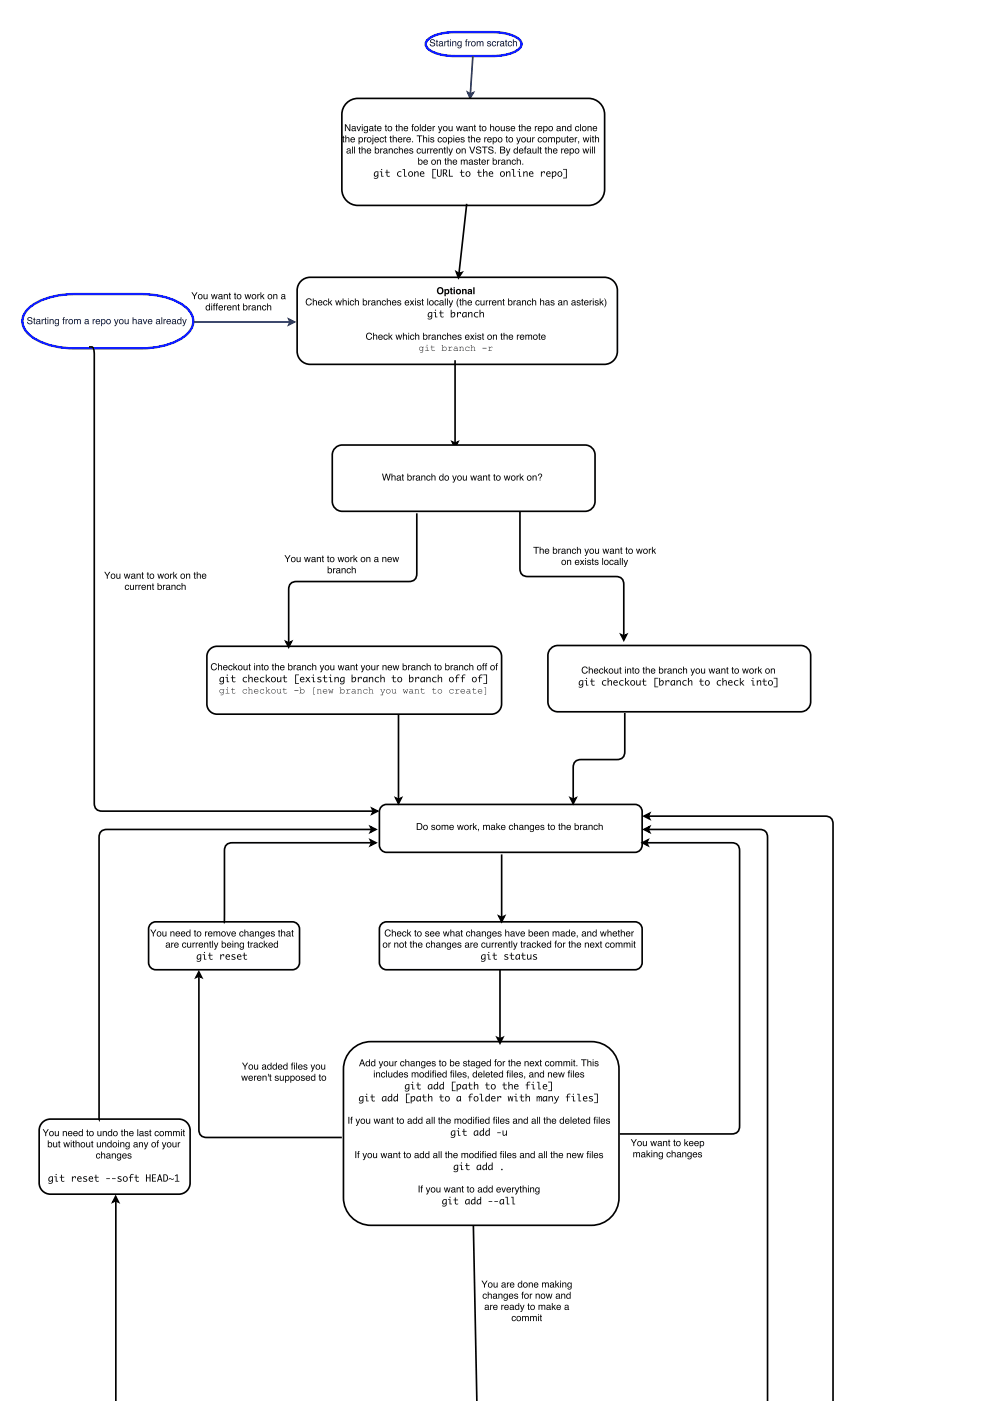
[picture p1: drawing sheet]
<svg xmlns="http://www.w3.org/2000/svg" width="210mm" height="297mm" viewBox="0 0 210 297" stroke-linecap="round" stroke-linejoin="round" font-family="sans-serif">
<path d="M90.7 8.5a8.2 8.2 0 0 1 5.8-1.7h7.9a9 9 0 0 1 5.8 1.7 1.32 1.32 0 0 1-.5 2.1 10.1 10.1 0 0 1-5.3 1.3h-7.9a9 9 0 0 1-5.8-1.7 1.21 1.21 0 0 1 0-1.7z" fill="none" stroke="#1414ff" stroke-width=".51"/>
<path d="M91.3 8.4l.4-.1a.47 .47 0 0 1 .5 .5h-.2a.34 .34 0 0 0-.3-.3 .34 .34 0 0 0-.3 .3v.1a.58 .58 0 0 1 .7 .2 .58 .58 0 0 1 0 .6l-.7 .1-.3-.5h.2a.38 .38 0 0 0 .4 .4 .38 .38 0 0 0 .4-.4h-.1a.61 .61 0 0 1-.6-.2 .61 .61 0 0 1-.1-.7zM92.5 8.4h.2v.3h.2v.2h-.2v.7l.2 .2-.4-.1v-.8h-.1zM93.2 9.4v.1a.25 .25 0 0 0 .3 .2 .25 .25 0 0 0 .1-.4zM93.2 8.8l.5-.1 .2 .2 .1 .9-.3-.1a.35 .35 0 0 1-.6 .1 .35 .35 0 0 1 .3-.6l.3-.1a.24 .24 0 0 0-.2-.2 .24 .24 0 0 0-.3 .2h-.1zM94.2 8.7h.2v.2l.3-.2v.2l-.3 .2v.7h-.2zM94.9 8.4h.2v.3h.2v.2h-.2v.7l.2 .2-.4-.1v-.8h-.1zM95.4 8.7h.2v1.1h-.2zM95.4 8.3h.2v.3h-.2zM95.9 8.7h.2v.2a.38 .38 0 0 1 .4-.2 .38 .38 0 0 1 .2 .4v.7h-.1v-.7a.26 .26 0 0 0-.4-.2 .26 .26 0 0 0-.1 .4v.5h-.2zM97.1 8.9l.3-.2 .3 .2 .2-.1v.9a.46 .46 0 0 1-.4 .5 .46 .46 0 0 1-.5-.3l.6 .2 .1-.4a.5 .5 0 0 1-.7-.1 .5 .5 0 0 1 .1-.7zM97.3 8.9a.35 .35 0 0 0-.2 .5 .35 .35 0 0 0 .6 .1l-.1-.5zM98.8 8.4l.3-.1-.2 .3 .2 .3h-.2v.9h-.1v-.9h-.2zM99.3 8.7h.1v.2l.4-.2v.2l-.3 .2v.7h-.2zM100.1 9.3a.36 .36 0 0 0 .7 0 .36 .36 0 0 0-.7 0zM99.9 9.3a.53 .53 0 0 1 1 0 .53 .53 0 0 1-1 0zM101.1 8.7h.2v.2a.35 .35 0 0 1 .6 0 .35 .35 0 0 1 .4-.2 .35 .35 0 0 1 .2 .4v.7h-.2v-.8l-.2-.1-.2 .1v.8h-.2v-.8l-.3-.1-.1 .2v.7h-.2zM103.4 8.8h.5l.2 .3h-.2a.22 .22 0 0 0-.2-.2 .22 .22 0 0 0-.2 .2 .38 .38 0 0 1 .6 .3 .38 .38 0 0 1-.4 .4l-.3-.1-.1-.2h.1a.26 .26 0 0 0 .3 .2 .26 .26 0 0 0 .2-.2v-.1a.44 .44 0 0 1-.4-.1 .44 .44 0 0 1-.1-.5zM104.4 8.9l.5-.2 .3 .4-.2-.1a.33 .33 0 0 0-.5 0 .33 .33 0 0 0 0 .5 .33 .33 0 0 0 .5 0l.2-.1a.51 .51 0 0 1-.8 .3 .51 .51 0 0 1 0-.8zM105.4 8.7h.1v.2l.4-.2v.2l-.3 .2-.1 .7h-.1zM106.2 9.4v.1a.25 .25 0 0 0 .3 .2 .25 .25 0 0 0 .1-.4zM106.2 8.8l.4-.1 .2 .2 .2 .9-.3-.1a.35 .35 0 0 1-.6 .1 .35 .35 0 0 1 .2-.6l.4-.1a.24 .24 0 0 0-.2-.2 .24 .24 0 0 0-.3 .2h-.2zM107.2 8.4h.2v.3h.2v.2h-.2v.7l.2 .2-.4-.1v-.8h-.1zM107.8 8.9l.5-.2 .3 .4-.2-.1a.33 .33 0 0 0-.5 0 .33 .33 0 0 0 0 .5 .33 .33 0 0 0 .5 0l.2-.1a.51 .51 0 0 1-.8 .3 .51 .51 0 0 1 0-.8zM108.7 8.3h.2v.6a.37 .37 0 0 1 .5-.2 .37 .37 0 0 1 .2 .4v.7h-.2v-.8l-.2-.1-.3 .2v.7h-.2z" fill="#001933"/>
<path d="M100.3 11.9l-.6 8" fill="none" stroke="#036" stroke-width=".35"/>
<path d="M99.2 19.6l.5 .3 .6-.2-.6 1.1z" fill="#036"/>
<path d="M99.2 19.6l.5 .3 .6-.2-.6 1.1z" fill="none" stroke="#036" stroke-width=".35"/>
<path d="M73.5 21.9a3.4 3.4 0 0 1 2.4-1h48.9a3.4 3.4 0 0 1 3.4 3.4v15.8a3.4 3.4 0 0 1-3.4 3.5h-48.9a3.4 3.4 0 0 1-3.4-3.5v-15.8a3.4 3.4 0 0 1 1-2.4z" fill="#fff"/>
<path d="M73.5 21.9a3.4 3.4 0 0 1 2.4-1h48.9a3.4 3.4 0 0 1 3.4 3.4v15.8a3.4 3.4 0 0 1-3.4 3.5h-48.9a3.4 3.4 0 0 1-3.4-3.5v-15.8a3.4 3.4 0 0 1 1-2.4z" fill="none" stroke="#000" stroke-width=".35"/>
<g fill="#000">
<path d="M72.7 28.8h.2v.3h.1v.2h-.1v.6l.1 .3-.3-.2v-.7h-.2zM73.2 28.7h.2v.6a.37 .37 0 0 1 .4-.2 .37 .37 0 0 1 .3 .4v.7h-.2v-.8l-.2-.2-.3 .2v.8h-.2zM74.4 29.2a.49 .49 0 0 1 .6-.1 .49 .49 0 0 1 .3 .6h-.8a.3 .3 0 0 0 .2 .3 .3 .3 0 0 0 .4-.2h.1a.53 .53 0 0 1-.8 .3 .53 .53 0 0 1 0-.9zM74.6 29.3l-.1 .3h.6l-.2-.3zM76.3 29.3a.34 .34 0 0 0-.1 .6 .34 .34 0 0 0 .6-.3l-.2-.3zM76 29.1h.2v.2a.48 .48 0 0 1 .8 .3 .48 .48 0 0 1-.8 .5v.5h-.2zM77.2 29.1h.1v.2l.4-.2v.2l-.3 .2v.7h-.2zM78 29.6a.36 .36 0 0 0 .7 0 .36 .36 0 0 0-.7 0zM77.8 29.6a.53 .53 0 0 1 1 0 .53 .53 0 0 1-1 0zM79 28.7h.2v.2h-.2zM79 29.1h.2l-.1 1.3-.3 .2 .2-.2zM79.5 29.2a.49 .49 0 0 1 .6-.1 .49 .49 0 0 1 .2 .6h-.7a.3 .3 0 0 0 .2 .3 .3 .3 0 0 0 .3-.2h.2a.53 .53 0 0 1-.8 .3 .53 .53 0 0 1 0-.9zM79.7 29.3l-.1 .3h.6l-.2-.3zM80.6 29.2l.5-.1 .3 .4-.2-.1a.33 .33 0 0 0-.4 0 .33 .33 0 0 0 0 .4 .33 .33 0 0 0 .4 .1l.2-.1a.51 .51 0 0 1-.8 .3 .51 .51 0 0 1 0-.9zM81.6 28.8h.2v.3h.2v.2h-.2v.6l.2 .3-.4-.2v-.7h-.1zM82.7 28.8h.2v.3h.2v.2h-.2v.6l.2 .3-.4-.2v-.7h-.1zM83.3 28.7h.1v.6a.37 .37 0 0 1 .5-.2 .37 .37 0 0 1 .2 .4v.7h-.2v-.8l-.2-.2-.2 .2-.1 .8h-.1zM84.5 29.2a.49 .49 0 0 1 .6-.1 .49 .49 0 0 1 .2 .6h-.8a.3 .3 0 0 0 .3 .3 .3 .3 0 0 0 .3-.2h.2a.53 .53 0 0 1-.8 .3 .53 .53 0 0 1 0-.9zM84.6 29.3l-.1 .3h.6l-.1-.3zM85.5 29.1h.2v.2l.3-.2v.2l-.3 .2v.7h-.2zM86.3 29.2a.49 .49 0 0 1 .6-.1 .49 .49 0 0 1 .2 .6h-.8a.3 .3 0 0 0 .3 .3 .3 .3 0 0 0 .3-.2h.2a.53 .53 0 0 1-.8 .3 .53 .53 0 0 1 0-.9zM86.4 29.3l-.1 .3h.6l-.1-.3zM87.4 30h.2v.2h-.2zM88.4 28.7h1.1v.2h-.5v1.3h-.2v-1.3h-.4zM89.7 28.7h.2v.6a.37 .37 0 0 1 .4-.2 .37 .37 0 0 1 .3 .4v.7h-.2v-.8l-.2-.2-.3 .2v.8h-.2zM90.8 29.1h.2v1.1h-.2zM90.8 28.7h.2v.2h-.2zM91.3 29.2l.5-.1 .3 .3h-.2a.22 .22 0 0 0-.2-.2 .22 .22 0 0 0-.3 .2l.1 .1a.38 .38 0 0 1 .5 .2 .38 .38 0 0 1-.3 .5l-.4-.1-.1-.3h.2a.26 .26 0 0 0 .2 .3 .26 .26 0 0 0 .3-.3h-.1a.44 .44 0 0 1-.4-.2 .44 .44 0 0 1-.1-.4zM92.9 29.2l.5-.1 .3 .4-.2-.1a.33 .33 0 0 0-.4 0 .33 .33 0 0 0 0 .4 .33 .33 0 0 0 .4 .1l.2-.1a.51 .51 0 0 1-.8 .3 .51 .51 0 0 1 0-.9zM94 29.6a.36 .36 0 0 0 .7 0 .36 .36 0 0 0-.7 0zM93.8 29.6a.55 .55 0 0 1 1.1 0 .55 .55 0 0 1-1.1 0zM95.3 29.3a.34 .34 0 0 0-.1 .6 .34 .34 0 0 0 .5-.3l-.1-.3zM95 29.1h.2v.2a.48 .48 0 0 1 .7 .3 .48 .48 0 0 1-.7 .5v.5h-.2zM96.1 29.1h.2v1.1h-.2zM96.1 28.7h.2v.2h-.2zM96.7 29.2a.49 .49 0 0 1 .6-.1 .49 .49 0 0 1 .2 .6h-.8a.3 .3 0 0 0 .2 .3 .3 .3 0 0 0 .4-.2h.2a.53 .53 0 0 1-.8 .3 .53 .53 0 0 1 0-.9zM96.8 29.3l-.1 .3h.6l-.1-.3zM97.8 29.2l.5-.1 .2 .3h-.2a.22 .22 0 0 0-.2-.2 .22 .22 0 0 0-.2 .2v.1a.38 .38 0 0 1 .6 .2 .38 .38 0 0 1-.4 .5l-.3-.1-.2-.3h.2a.26 .26 0 0 0 .3 .3 .26 .26 0 0 0 .2-.3 .44 .44 0 0 1-.5-.2 .44 .44 0 0 1 0-.4zM99.3 28.8h.2v.3h.2v.2h-.2v.6l.2 .3-.4-.2v-.7h-.1zM99.9 28.7h.1v.6a.37 .37 0 0 1 .5-.2 .37 .37 0 0 1 .2 .4v.7h-.2v-.8l-.2-.2-.2 .2-.1 .8h-.1zM101.1 29.2a.49 .49 0 0 1 .6-.1 .49 .49 0 0 1 .2 .6h-.8a.3 .3 0 0 0 .2 .3 .3 .3 0 0 0 .4-.2h.2a.53 .53 0 0 1-.8 .3 .53 .53 0 0 1 0-.9zM101.2 29.3l-.1 .3h.6l-.1-.3zM102.7 29.1h.2v.2l.3-.2v.2l-.3 .2v.7h-.2zM103.4 29.2a.49 .49 0 0 1 .6-.1 .49 .49 0 0 1 .3 .6h-.8a.3 .3 0 0 0 .2 .3 .3 .3 0 0 0 .4-.2h.1a.53 .53 0 0 1-.8 .3 .53 .53 0 0 1 0-.9zM103.6 29.3l-.1 .3h.6l-.2-.3zM104.8 29.3a.34 .34 0 0 0-.1 .6 .34 .34 0 0 0 .5-.3l-.1-.3zM104.5 29.1h.1v.2a.48 .48 0 0 1 .8 .3 .48 .48 0 0 1-.8 .5v.5h-.1zM105.7 29.6a.36 .36 0 0 0 .7 0 .36 .36 0 0 0-.7 0zM105.5 29.6a.55 .55 0 0 1 1.1 0 .55 .55 0 0 1-1.1 0zM107.3 28.8h.2v.3h.2v.2h-.2v.6l.2 .3-.3-.2-.1-.7h-.1zM108 29.6a.36 .36 0 0 0 .7 0 .36 .36 0 0 0-.7 0zM107.8 29.6a.55 .55 0 0 1 1.1 0 .55 .55 0 0 1-1.1 0zM109.5 29.1h.2l.2 .9 .3-.9h.2l-.2 .6a.82 .82 0 0 1-.6 .9l-.1-.2h.2l.1-.2zM110.7 29.6a.36 .36 0 0 0 .7 0 .36 .36 0 0 0-.7 0zM110.5 29.6a.55 .55 0 0 1 1.1 0 .55 .55 0 0 1-1.1 0zM111.7 29.1h.2v.8l.2 .1 .2-.1 .1-.8h.2v1.1h-.2v-.2a.37 .37 0 0 1-.4 .2 .37 .37 0 0 1-.3-.4zM112.8 29.1h.2v.2l.4-.2v.2l-.4 .2v.7h-.2zM114.1 29.2l.5-.1 .3 .4-.2-.1a.33 .33 0 0 0-.4 0 .33 .33 0 0 0 0 .4 .33 .33 0 0 0 .4 .1l.2-.1a.51 .51 0 0 1-.8 .3 .51 .51 0 0 1 0-.9zM115.2 29.6a.36 .36 0 0 0 .7 0 .36 .36 0 0 0-.7 0zM115 29.6a.55 .55 0 0 1 1.1 0 .55 .55 0 0 1-1.1 0zM116.2 29.1h.2v.2a.35 .35 0 0 1 .6 0 .35 .35 0 0 1 .4-.2 .35 .35 0 0 1 .3 .4v.7h-.2v-.9l-.2-.1-.3 .2v.8h-.2v-.9h-.2l-.2 .1v.8h-.2zM118.2 29.3a.34 .34 0 0 0-.1 .6 .34 .34 0 0 0 .6-.3l-.2-.3zM117.9 29.1h.2v.2a.48 .48 0 0 1 .7 .3 .48 .48 0 0 1-.7 .5v.5h-.2zM119 29.1h.2v.8l.2 .1 .3-.1v-.8h.2v1.1h-.2v-.2a.37 .37 0 0 1-.4 .2 .37 .37 0 0 1-.3-.4zM120.2 28.8h.2v.3h.2v.2h-.2v.6l.2 .3-.4-.2v-.7h-.1zM120.8 29.2a.49 .49 0 0 1 .6-.1 .49 .49 0 0 1 .2 .6h-.7a.3 .3 0 0 0 .2 .3 .3 .3 0 0 0 .4-.2h.1a.53 .53 0 0 1-.8 .3 .53 .53 0 0 1 0-.9zM121 29.3l-.1 .3h.6l-.2-.3zM121.9 29.1h.1v.2l.4-.2v.2l-.3 .2-.1 .7h-.1zM122.6 30h.2l-.1 .4-.1 .1 .1-.3zM123.6 29.1h.1l.3 .8 .2-.8h.2l.2 .8 .2-.8h.2l-.3 1.1h-.2l-.2-.9-.3 .9h-.1zM125.1 29.1h.2v1.1h-.2zM125.1 28.7h.2v.2h-.2zM125.6 28.8h.2v.3h.2v.2h-.2v.6l.2 .3-.4-.2v-.7h-.1zM126.1 28.7h.2v.6a.37 .37 0 0 1 .5-.2 .37 .37 0 0 1 .2 .4v.7h-.2v-.8l-.2-.2-.3 .2v.8h-.2z"/>
<path d="M73.1 26.3h.3l.7 1.2v-1.2h.2v1.5h-.2l-.8-1.2v1.2h-.2zM74.7 27.4v.1a.25 .25 0 0 0 .3 .2 .25 .25 0 0 0 .1-.4zM74.7 26.8l.5-.1 .2 .2 .1 .9-.3-.1a.35 .35 0 0 1-.6 .1 .35 .35 0 0 1 .3-.6l.3-.1a.24 .24 0 0 0-.2-.3 .24 .24 0 0 0-.3 .3h-.1zM75.6 26.7h.2l.3 .9 .3-.9h.2l-.4 1.1h-.2zM76.7 26.7h.2v1.1h-.2zM76.7 26.3h.2v.2h-.2zM77.2 26.9l.3-.2 .4 .2 .1-.2v1a.46 .46 0 0 1-.3 .5 .46 .46 0 0 1-.6-.3l.6 .2 .2-.4a.5 .5 0 0 1-.8-.1 .5 .5 0 0 1 .1-.7zM77.4 26.9a.35 .35 0 0 0-.1 .5 .35 .35 0 0 0 .5 .1v-.5zM78.4 27.4v.1a.25 .25 0 0 0 .4 .2 .25 .25 0 0 0 .1-.4zM78.4 26.8l.5-.1 .2 .2 .1 .9-.2-.1a.35 .35 0 0 1-.6 .1 .35 .35 0 0 1 .2-.6l.3-.1a.24 .24 0 0 0-.2-.3 .24 .24 0 0 0-.2 .3h-.2zM79.5 26.4h.1v.3h.2v.2h-.2v.7l.2 .2-.3-.1v-.8h-.2zM80.1 26.9a.49 .49 0 0 1 .6-.1 .49 .49 0 0 1 .2 .5h-.8a.3 .3 0 0 0 .2 .4 .3 .3 0 0 0 .4-.2h.2a.53 .53 0 0 1-.8 .2 .53 .53 0 0 1 0-.8zM80.2 27l-.1 .2h.6l-.1-.3zM81.7 26.4h.2v.3h.2v.2h-.2v.7l.2 .2-.4-.1v-.8h-.1zM82.4 27.2a.36 .36 0 0 0 .7 0 .36 .36 0 0 0-.7 0zM82.2 27.3a.53 .53 0 0 1 1 0 .53 .53 0 0 1-1 0zM84 26.4h.2v.3h.1v.2h-.1v.7l.1 .2-.3-.1v-.8h-.2zM84.5 26.3h.2v.6a.37 .37 0 0 1 .4-.2 .37 .37 0 0 1 .3 .4v.7h-.2v-.8l-.2-.1-.3 .2v.7h-.2zM85.7 26.9a.49 .49 0 0 1 .6-.1 .49 .49 0 0 1 .2 .5h-.7a.3 .3 0 0 0 .2 .4 .3 .3 0 0 0 .3-.2h.2a.53 .53 0 0 1-.8 .2 .53 .53 0 0 1 0-.8zM85.9 27l-.1 .2h.6l-.2-.3zM87.4 26.4l.3-.1-.2 .3 .2 .3h-.2v.9h-.1v-.9h-.2zM88 27.2a.36 .36 0 0 0 .7 0 .36 .36 0 0 0-.7 0zM87.8 27.3a.55 .55 0 0 1 1.1 0 .55 .55 0 0 1-1.1 0zM89 26.3h.2v1.5h-.2zM89.7 27a.37 .37 0 0 0-.1 .5 .37 .37 0 0 0 .5 .1 .37 .37 0 0 0 .1-.5 .37 .37 0 0 0-.5-.1zM89.5 26.9l.3-.2 .4 .2v-.6h.1v1.5h-.1v-.1a.51 .51 0 0 1-.8-.1 .51 .51 0 0 1 .1-.7zM90.7 26.9a.49 .49 0 0 1 .6-.1 .49 .49 0 0 1 .2 .5h-.8a.3 .3 0 0 0 .3 .4 .3 .3 0 0 0 .3-.2h.2a.53 .53 0 0 1-.8 .2 .53 .53 0 0 1 0-.8zM90.8 27l-.1 .2h.6l-.1-.3zM91.7 26.7h.2v.2l.3-.2v.2l-.3 .2v.7h-.2zM92.9 26.7h.2l.2 .9 .3-.9h.2l-.2 .7a.82 .82 0 0 1-.6 .8l-.1-.1h.2l.1-.3zM94.1 27.2a.36 .36 0 0 0 .7 0 .36 .36 0 0 0-.7 0zM93.9 27.3a.55 .55 0 0 1 1.1 0 .55 .55 0 0 1-1.1 0zM95.1 26.7h.2v.8l.2 .2 .2-.2 .1-.8h.2v1.1h-.2v-.2a.37 .37 0 0 1-.4 .2 .37 .37 0 0 1-.3-.3zM96.7 26.7h.2l.2 .9 .2-.9h.2l.2 .9 .2-.9h.2l-.3 1.1h-.2l-.2-.8-.2 .8h-.2zM98.4 27.4v.1a.25 .25 0 0 0 .3 .2 .25 .25 0 0 0 .1-.4zM98.4 26.8l.5-.1 .2 .2 .1 .9-.3-.1a.35 .35 0 0 1-.6 .1 .35 .35 0 0 1 .3-.6l.3-.1a.24 .24 0 0 0-.2-.3 .24 .24 0 0 0-.3 .3h-.1zM99.4 26.7h.2v.2a.38 .38 0 0 1 .4-.2 .38 .38 0 0 1 .3 .4v.7h-.2v-.7a.26 .26 0 0 0-.3-.2 .26 .26 0 0 0-.2 .3v.6h-.2zM100.6 26.4h.1v.3h.2v.2h-.2v.7l.2 .2-.3-.1v-.8h-.2zM101.7 26.4h.2v.3h.1v.2h-.1v.7l.1 .2-.3-.1v-.8h-.2zM102.3 27.2a.4 .4 0 0 0 .8 0 .4 .4 0 0 0-.8 0zM102.1 27.3a.55 .55 0 0 1 1.1 0 .55 .55 0 0 1-1.1 0zM103.9 26.3h.2v.6a.37 .37 0 0 1 .4-.2 .37 .37 0 0 1 .3 .4v.7h-.2v-.8l-.2-.1-.3 .2v.7h-.2zM105.2 27.2a.36 .36 0 0 0 .7 0 .36 .36 0 0 0-.7 0zM105 27.3a.53 .53 0 0 1 1 0 .53 .53 0 0 1-1 0zM106.2 26.7h.2v.8l.2 .2 .2-.2v-.8h.2v1.1h-.1v-.2a.37 .37 0 0 1-.5 .2 .37 .37 0 0 1-.2-.3zM107.4 26.8l.5-.1 .2 .3h-.2a.22 .22 0 0 0-.2-.1 .22 .22 0 0 0-.2 .2 .38 .38 0 0 1 .5 .3 .38 .38 0 0 1-.3 .4l-.4-.1-.1-.2h.2a.26 .26 0 0 0 .3 .2 .26 .26 0 0 0 .2-.2v-.1a.44 .44 0 0 1-.5-.1 .44 .44 0 0 1 0-.5zM108.4 26.9a.49 .49 0 0 1 .6-.1 .49 .49 0 0 1 .2 .5h-.8a.3 .3 0 0 0 .3 .4 .3 .3 0 0 0 .3-.2h.2a.53 .53 0 0 1-.8 .2 .53 .53 0 0 1 0-.8zM108.5 27v.2h.5l-.1-.3zM110 26.4h.2v.3h.2v.2h-.2v.7l.2 .2-.3-.1-.1-.8h-.1zM110.6 26.3h.2v.6a.37 .37 0 0 1 .4-.2 .37 .37 0 0 1 .2 .4v.7h-.1l-.1-.8-.2-.1-.2 .2v.7h-.2zM111.8 26.9a.49 .49 0 0 1 .6-.1 .49 .49 0 0 1 .2 .5h-.8a.3 .3 0 0 0 .3 .4 .3 .3 0 0 0 .3-.2h.2a.53 .53 0 0 1-.8 .2 .53 .53 0 0 1 0-.8zM111.9 27l-.1 .2h.6l-.1-.3zM113.4 26.7h.2v.2l.3-.2v.2l-.3 .2v.7h-.2zM114.2 26.9a.49 .49 0 0 1 .5-.1 .49 .49 0 0 1 .3 .5h-.8a.3 .3 0 0 0 .2 .4 .3 .3 0 0 0 .4-.2h.2a.53 .53 0 0 1-.9 .2 .53 .53 0 0 1 .1-.8zM114.3 27l-.1 .2h.6l-.1-.3zM115.5 26.9a.34 .34 0 0 0-.1 .6 .34 .34 0 0 0 .5-.2l-.1-.4zM115.2 26.7h.2v.2a.48 .48 0 0 1 .7 .4 .48 .48 0 0 1-.7 .4v.5h-.2zM116.4 27.2a.4 .4 0 0 0 .8 0 .4 .4 0 0 0-.8 0zM116.3 27.3a.53 .53 0 0 1 1 0 .53 .53 0 0 1-1 0zM118.2 27.4v.1a.25 .25 0 0 0 .3 .2 .25 .25 0 0 0 .1-.4zM118.2 26.8l.4-.1 .2 .2 .2 .9-.3-.1a.35 .35 0 0 1-.6 .1 .35 .35 0 0 1 .2-.6l.4-.1a.24 .24 0 0 0-.2-.3 .24 .24 0 0 0-.3 .3h-.2zM119.2 26.7h.1v.2a.38 .38 0 0 1 .5-.2 .38 .38 0 0 1 .2 .4v.7h-.2v-.7a.26 .26 0 0 0-.3-.2 .26 .26 0 0 0-.2 .3v.6h-.1zM120.5 27a.37 .37 0 0 0-.1 .5 .37 .37 0 0 0 .5 .1 .37 .37 0 0 0 .1-.5 .37 .37 0 0 0-.5-.1zM120.3 26.9l.4-.2 .3 .2v-.6h.2v1.5h-.2v-.1a.51 .51 0 0 1-.8-.1 .51 .51 0 0 1 .1-.7zM122 26.9l.6-.2 .2 .4-.2-.1a.33 .33 0 0 0-.4 0 .33 .33 0 0 0 0 .5 .33 .33 0 0 0 .4 0l.2-.1a.51 .51 0 0 1-.8 .3 .51 .51 0 0 1 0-.8zM123 26.3h.2v1.5h-.2zM123.6 27.2a.36 .36 0 0 0 .7 0 .36 .36 0 0 0-.7 0zM123.4 27.3a.53 .53 0 0 1 1 0 .53 .53 0 0 1-1 0zM124.6 26.7h.1v.2a.38 .38 0 0 1 .5-.2 .38 .38 0 0 1 .2 .4v.7h-.1v-.7a.26 .26 0 0 0-.4-.2 .26 .26 0 0 0-.1 .3v.6h-.2zM125.8 26.9a.49 .49 0 0 1 .6-.1 .49 .49 0 0 1 .2 .5h-.8a.3 .3 0 0 0 .3 .4 .3 .3 0 0 0 .3-.2h.2a.53 .53 0 0 1-.8 .2 .53 .53 0 0 1 0-.8zM125.9 27l-.1 .2h.6l-.1-.3z"/>
<path d="M73.7 32.2l-.1 .1a.25 .25 0 0 0 .4 .1 .25 .25 0 0 0 .1-.4zM73.6 31.5h.5l.2 .1 .2 .9-.3-.1a.35 .35 0 0 1-.6 .1 .35 .35 0 0 1 .2-.6l.4-.1a.24 .24 0 0 0-.3-.2 .24 .24 0 0 0-.2 .2h-.2zM74.6 31.1h.2v1.4h-.2zM75.1 31.1h.2v1.4h-.2zM76.1 31.2h.2v.3h.2v.1h-.2v.7l.2 .2-.4-.1v-.8h-.1zM76.7 31.1h.1v.5a.37 .37 0 0 1 .5-.1 .37 .37 0 0 1 .2 .4v.6h-.2v-.7l-.2-.2-.2 .2-.1 .7h-.1zM77.9 31.6a.49 .49 0 0 1 .6-.1 .49 .49 0 0 1 .2 .6h-.8a.3 .3 0 0 0 .2 .3 .3 .3 0 0 0 .4-.2h.2a.53 .53 0 0 1-.8 .3 .53 .53 0 0 1 0-.9zM78 31.7l-.1 .2h.6l-.1-.3zM79.5 31.1h.1v.5a.49 .49 0 0 1 .8 .4 .49 .49 0 0 1-.8 .4l-.1 .1zM79.7 31.7a.37 .37 0 0 0-.1 .5 .37 .37 0 0 0 .6 .1 .37 .37 0 0 0 0-.5 .37 .37 0 0 0-.5-.1zM80.6 31.5h.2v.2l.3-.2v.1l-.3 .2v.7h-.2zM81.4 32.2v.1a.25 .25 0 0 0 .4 .1 .25 .25 0 0 0 .1-.4zM81.4 31.5h.5l.2 .1 .1 .9-.2-.1a.35 .35 0 0 1-.7 .1 .35 .35 0 0 1 .3-.6l.3-.1a.24 .24 0 0 0-.2-.2 .24 .24 0 0 0-.2 .2h-.2zM82.4 31.5h.2v.1a.38 .38 0 0 1 .4-.1 .38 .38 0 0 1 .3 .4v.6h-.2v-.6a.26 .26 0 0 0-.3-.3 .26 .26 0 0 0-.2 .4v.5h-.2zM83.6 31.6l.5-.1 .3 .3-.2-.1a.33 .33 0 0 0-.4 .1 .33 .33 0 0 0-.1 .4 .33 .33 0 0 0 .5 .1l.2-.1a.51 .51 0 0 1-.8 .3 .51 .51 0 0 1 0-.9zM84.6 31.1h.1v.5a.37 .37 0 0 1 .5-.1 .37 .37 0 0 1 .2 .4v.6h-.2v-.7l-.2-.2-.2 .2-.1 .7h-.1zM85.8 31.6a.49 .49 0 0 1 .6-.1 .49 .49 0 0 1 .2 .6h-.8a.3 .3 0 0 0 .3 .3 .3 .3 0 0 0 .3-.2h.2a.53 .53 0 0 1-.8 .3 .53 .53 0 0 1 0-.9zM85.9 31.7l-.1 .2h.6l-.1-.3zM86.9 31.5h.5l.2 .3h-.2a.22 .22 0 0 0-.2-.2 .22 .22 0 0 0-.2 .2v.1a.38 .38 0 0 1 .6 .2 .38 .38 0 0 1-.4 .5l-.3-.1-.1-.3h.1a.26 .26 0 0 0 .3 .2 .26 .26 0 0 0 .2-.2v-.1a.44 .44 0 0 1-.4-.1 .44 .44 0 0 1-.1-.5zM88.5 31.6l.5-.1 .2 .3-.2-.1a.33 .33 0 0 0-.4 .1 .33 .33 0 0 0 0 .4 .33 .33 0 0 0 .4 .1l.2-.1a.51 .51 0 0 1-.8 .3 .51 .51 0 0 1 .1-.9zM89.4 31.5h.2v.8l.2 .1 .3-.2v-.7h.2v1h-.2v-.1a.37 .37 0 0 1-.4 .2 .37 .37 0 0 1-.3-.4zM90.6 31.5h.1v.2l.4-.2v.1l-.4 .2v.7h-.1zM91.2 31.5h.2v.2l.3-.2v.1l-.3 .2v.7h-.2zM92 31.6a.49 .49 0 0 1 .6-.1 .49 .49 0 0 1 .2 .6h-.8a.3 .3 0 0 0 .3 .3 .3 .3 0 0 0 .3-.2h.2a.53 .53 0 0 1-.8 .3 .53 .53 0 0 1 0-.9zM92.1 31.7l-.1 .2h.6l-.1-.3zM93 31.5h.2v.1a.38 .38 0 0 1 .4-.1 .38 .38 0 0 1 .3 .4v.6h-.2v-.6a.26 .26 0 0 0-.3-.3 .26 .26 0 0 0-.2 .4v.5h-.2zM94.2 31.2h.2v.3h.1v.1h-.1v.7l.1 .2-.3-.1v-.8h-.2zM94.7 31.1h.2v1.4h-.2zM95.1 31.5h.2l.2 .8 .3-.8h.2l-.2 .6a.82 .82 0 0 1-.6 .9v-.2h.1l.2-.2zM96.9 32a.36 .36 0 0 0 .7 0 .36 .36 0 0 0-.7 0zM96.7 32a.53 .53 0 0 1 1 0 .53 .53 0 0 1-1 0zM97.9 31.5h.1v.1a.38 .38 0 0 1 .5-.1 .38 .38 0 0 1 .2 .4v.6h-.1v-.6a.26 .26 0 0 0-.4-.3 .26 .26 0 0 0-.1 .4v.5h-.2zM99.5 31.1h.2l.4 1.2 .4-1.2h.3l-.6 1.4h-.2zM101.1 31.2l.4-.2a.47 .47 0 0 1 .5 .5h-.2a.34 .34 0 0 0-.3-.3 .34 .34 0 0 0-.3 .4 .58 .58 0 0 1 .6 .2 .58 .58 0 0 1 .1 .7h-.7l-.3-.4h.2a.38 .38 0 0 0 .4 .3 .38 .38 0 0 0 .3-.3v-.1a.61 .61 0 0 1-.6-.2 .61 .61 0 0 1-.1-.6zM102.2 31.1h1.2v.2h-.5v1.2h-.2v-1.2h-.5zM103.7 31.2l.4-.2a.47 .47 0 0 1 .5 .5h-.2a.34 .34 0 0 0-.3-.3 .34 .34 0 0 0-.4 .4h.1a.58 .58 0 0 1 .6 .2 .58 .58 0 0 1 .1 .7h-.7l-.3-.4h.2a.38 .38 0 0 0 .4 .3 .38 .38 0 0 0 .3-.3v-.1a.61 .61 0 0 1-.6-.2 .61 .61 0 0 1-.1-.6zM104.9 32.3h.2v.2h-.2zM106.2 31.2v.5h.4a.24 .24 0 0 0 .3-.2 .24 .24 0 0 0-.3-.3zM106.2 31.9v.5l.7-.1-.1-.4zM106 31.1h.9l.2 .3-.2 .4a.41 .41 0 0 1 .2 .5 .41 .41 0 0 1-.5 .2h-.6zM107.2 31.5h.3l.2 .8 .3-.8h.2l-.2 .6a.82 .82 0 0 1-.6 .9l-.1-.2h.2l.1-.2zM109.1 31.7a.37 .37 0 0 0-.1 .5 .37 .37 0 0 0 .6 .1 .37 .37 0 0 0 .1-.5 .37 .37 0 0 0-.6-.1zM109 31.6l.3-.1 .3 .1v-.5h.2v1.4h-.2v-.1a.51 .51 0 0 1-.7 0 .51 .51 0 0 1 .1-.8zM110.1 31.6a.49 .49 0 0 1 .6-.1 .49 .49 0 0 1 .3 .6h-.8a.3 .3 0 0 0 .2 .3 .3 .3 0 0 0 .4-.2h.2a.53 .53 0 0 1-.9 .3 .53 .53 0 0 1 0-.9zM110.3 31.7l-.1 .2h.6l-.2-.3zM111.3 31.2l.3-.1-.2 .2 .2 .3h-.2v.9h-.2v-.9h-.1zM111.9 32.2v.1a.25 .25 0 0 0 .3 .1 .25 .25 0 0 0 .1-.4zM111.9 31.5h.4l.3 .1 .1 .9-.3-.1a.35 .35 0 0 1-.6 .1 .35 .35 0 0 1 .2-.6l.4-.1a.24 .24 0 0 0-.2-.2 .24 .24 0 0 0-.3 .2h-.1zM112.9 31.5h.2v.8l.2 .1 .2-.2 .1-.7h.1v1h-.1v-.1a.37 .37 0 0 1-.4 .2 .37 .37 0 0 1-.3-.4zM114 31.1h.2v1.4h-.2zM114.5 31.2h.2v.3h.2v.1h-.2v.7l.2 .2-.4-.1v-.8h-.1zM115.6 31.2h.2v.3h.2v.1h-.2v.7l.2 .2-.4-.1v-.8h-.1zM116.2 31.1h.1v.5a.37 .37 0 0 1 .5-.1 .37 .37 0 0 1 .2 .4v.6h-.2v-.7l-.2-.2-.2 .2-.1 .7h-.1zM117.4 31.6a.49 .49 0 0 1 .6-.1 .49 .49 0 0 1 .2 .6h-.8a.3 .3 0 0 0 .3 .3 .3 .3 0 0 0 .3-.2h.2a.53 .53 0 0 1-.8 .3 .53 .53 0 0 1 0-.9zM117.5 31.7l-.1 .2h.6l-.1-.3zM119 31.5h.2v.2l.3-.2v.1l-.3 .2v.7h-.2zM119.7 31.6a.49 .49 0 0 1 .6-.1 .49 .49 0 0 1 .3 .6h-.8a.3 .3 0 0 0 .2 .3 .3 .3 0 0 0 .4-.2h.2a.53 .53 0 0 1-.9 .3 .53 .53 0 0 1 0-.9zM119.9 31.7l-.1 .2h.6l-.2-.3zM121.1 31.7a.34 .34 0 0 0-.1 .6 .34 .34 0 0 0 .5-.3l-.1-.3zM120.8 31.5h.1v.1a.48 .48 0 0 1 .8 .4 .48 .48 0 0 1-.7 .4v.6h-.2zM122 32a.4 .4 0 0 0 .8 0 .4 .4 0 0 0-.8 0zM121.8 32a.55 .55 0 0 1 1.1 0 .55 .55 0 0 1-1.1 0zM123.5 31.5h.2l.2 .8 .2-.8h.2l.2 .8 .2-.8h.2l-.3 1h-.2l-.2-.8-.2 .8h-.2zM125.1 31.5h.2v1h-.2zM125.1 31.1h.2v.2h-.2zM125.5 31.1h.2v1.4h-.2zM126 31.1h.2v1.4h-.2z"/>
<path d="M79.4 36.5l.3-.2h.5v.8a.61 .61 0 0 1-.2 .7 .61 .61 0 0 1-.7 0v-.2l.6 .1 .1-.5a.46 .46 0 0 1-.7 .2 .46 .46 0 0 1 0-.7zM79.6 36.6l-.1 .5 .2 .2 .3-.3v-.5zM80.5 36.3h.5v1h.3v.2h-.5v-1h-.3zM80.8 35.9a.12 .12 0 0 1 .2 0 .12 .12 0 0 1-.2 0zM82 36h.1v.4h.5v.2h-.5v.4a.29 .29 0 0 0 .2 .3 .29 .29 0 0 0 .4-.1 .37 .37 0 0 1-.5 .3 .37 .37 0 0 1-.2-.5v-.4h-.3v-.2h.3zM84.3 36.5l.6-.2 .2 .1v.2a.44 .44 0 0 0-.6 0 .44 .44 0 0 0 0 .6 .44 .44 0 0 0 .6 0v.2a.61 .61 0 0 1-.8-.1 .61 .61 0 0 1 0-.8zM85.4 35.8h.5v1.5h.3v.2h-.5v-1.5h-.3zM86.5 36.9a.55 .55 0 0 1 1.1 0 .55 .55 0 0 1-1.1 0zM86.8 36.6a.38 .38 0 0 0 0 .6 .38 .38 0 0 0 .6-.1l-.1-.5-.2-.1zM87.8 36.3h.2v.3a.39 .39 0 0 1 .5-.3 .39 .39 0 0 1 .2 .5v.7h-.1l-.1-.9-.1-.1-.2 .1-.2 .2v.7h-.2zM89.2 36.5a.47 .47 0 0 1 .6-.1 .47 .47 0 0 1 .2 .5h-.8a.42 .42 0 0 0 .3 .4 .42 .42 0 0 0 .5-.1 .53 .53 0 0 1-.8 .2 .53 .53 0 0 1-.1-.8zM89.3 36.5l-.1 .3h.6l-.2-.3zM91.7 35.8h.8v.2h-.6v1.7h.6v.1h-.8zM92.7 35.9h.2v1a.3 .3 0 0 0 .2 .4 .3 .3 0 0 0 .3-.3v-1.1h.2v1a.49 .49 0 0 1-.5 .6 .49 .49 0 0 1-.4-.6zM93.9 35.9h.4a.42 .42 0 0 1 .5 .3 .42 .42 0 0 1-.3 .5l.4 .8h-.2l-.4-.7h-.2v.7h-.2zM94.1 36.1v.5h.4a.28 .28 0 0 0 .1-.3 .28 .28 0 0 0-.2-.2zM95.2 35.9h.2v1.4h.6v.2h-.8zM97.8 36h.2v.4h.5v.2h-.5v.4a.29 .29 0 0 0 .1 .3 .29 .29 0 0 0 .4-.1 .37 .37 0 0 1-.5 .3 .37 .37 0 0 1-.2-.5v-.4h-.3v-.2h.3zM98.7 36.9a.55 .55 0 0 1 1.1 0 .55 .55 0 0 1-1.1 0zM99 36.6a.38 .38 0 0 0-.1 .6 .38 .38 0 0 0 .6-.1v-.5l-.3-.1zM101.4 36h.2v.4h.5v.2h-.5v.4a.29 .29 0 0 0 .2 .3 .29 .29 0 0 0 .3-.1 .37 .37 0 0 1-.4 .3 .37 .37 0 0 1-.3-.5v-.4h-.3v-.2h.3zM102.4 35.8h.2v.8a.39 .39 0 0 1 .5-.3 .39 .39 0 0 1 .2 .5v.7h-.1l-.1-.9-.1-.1-.2 .1-.2 .2v.7h-.2zM103.8 36.5a.47 .47 0 0 1 .6-.1 .47 .47 0 0 1 .2 .5h-.8a.42 .42 0 0 0 .3 .4 .42 .42 0 0 0 .5-.1 .53 .53 0 0 1-.8 .2 .53 .53 0 0 1-.1-.8zM103.9 36.5l-.1 .3h.6l-.2-.3zM106 36.9a.55 .55 0 0 1 1.1 0 .55 .55 0 0 1-1.1 0zM106.3 36.6a.38 .38 0 0 0-.1 .6 .38 .38 0 0 0 .6-.1v-.5l-.3-.1zM107.3 36.3h.2v.3a.39 .39 0 0 1 .5-.3 .39 .39 0 0 1 .2 .5v.7h-.2v-.9l-.1-.1-.2 .1-.2 .2v.7h-.2zM108.5 35.8h.5v1.5h.3v.2h-.5v-1.5h-.3zM109.7 36.3h.5v1h.3v.2h-.5v-1h-.3zM110 35.9a.15 .15 0 0 1 .3 0 .15 .15 0 0 1-.3 0zM110.9 36.3h.2v.3a.39 .39 0 0 1 .5-.3 .39 .39 0 0 1 .3 .5v.7h-.2v-.9l-.2-.1-.2 .1-.2 .2v.7h-.2zM112.3 36.5a.47 .47 0 0 1 .6-.1 .47 .47 0 0 1 .2 .5h-.8a.42 .42 0 0 0 .3 .4 .42 .42 0 0 0 .5-.1 .53 .53 0 0 1-.8 .2 .53 .53 0 0 1-.1-.8zM112.5 36.5l-.2 .3h.6l-.1-.3zM114.7 36.3h.2v.3l.3-.3h.3v.4h-.2v-.2l-.4 .3v.7h-.2zM115.9 36.5a.47 .47 0 0 1 .6-.1 .47 .47 0 0 1 .2 .5h-.7a.42 .42 0 0 0 .3 .4 .42 .42 0 0 0 .4-.1 .53 .53 0 0 1-.7 .2 .53 .53 0 0 1-.1-.8zM116.1 36.5l-.1 .3h.5l-.1-.3zM117 36.3h.2v.3a.46 .46 0 0 1 .7-.2 .46 .46 0 0 1 0 .7l-.3 .3-.4 .1v.4h-.2zM117.4 36.6l-.2 .2v.5a.41 .41 0 0 0 .5-.3 .41 .41 0 0 0-.2-.5zM118.2 36.9a.55 .55 0 0 1 1.1 0 .55 .55 0 0 1-1.1 0zM118.5 36.6a.38 .38 0 0 0-.1 .6 .38 .38 0 0 0 .6-.1l-.1-.5-.2-.1zM119.4 35.8h.8v2h-.8v-.1h.6v-1.7h-.6z"/>
<path d="M88.7 33.4h.1v.6a.49 .49 0 0 1 .8 .4 .49 .49 0 0 1-.8 .4l-.1 .1zM88.9 34.1a.37 .37 0 0 0-.1 .5 .37 .37 0 0 0 .5 .1 .37 .37 0 0 0 .1-.5 .37 .37 0 0 0-.5-.1zM89.9 34a.49 .49 0 0 1 .6-.1 .49 .49 0 0 1 .2 .5h-.8a.3 .3 0 0 0 .3 .4 .3 .3 0 0 0 .3-.2h.2a.53 .53 0 0 1-.8 .2 .53 .53 0 0 1 0-.8zM90 34.1l-.1 .2h.6l-.1-.3zM91.6 34.4a.36 .36 0 0 0 .7 0 .36 .36 0 0 0-.7 0zM91.4 34.4a.55 .55 0 0 1 1.1 0 .55 .55 0 0 1-1.1 0zM92.6 33.8h.2v.2a.38 .38 0 0 1 .4-.2 .38 .38 0 0 1 .3 .4v.7h-.2v-.7a.26 .26 0 0 0-.3-.2 .26 .26 0 0 0-.2 .4v.5h-.2zM94.4 33.6h.1v.2h.2v.2h-.2v.7l.2 .2-.3-.1v-.8h-.2zM94.9 33.4h.2v.6a.37 .37 0 0 1 .4-.2 .37 .37 0 0 1 .3 .4v.7h-.2v-.8l-.2-.1-.3 .2v.7h-.2zM96.1 34a.49 .49 0 0 1 .6-.1 .49 .49 0 0 1 .2 .5h-.7a.3 .3 0 0 0 .2 .4 .3 .3 0 0 0 .3-.2h.2a.53 .53 0 0 1-.8 .2 .53 .53 0 0 1 0-.8zM96.2 34.1v.2h.5l-.1-.3zM97.7 33.8h.2v.2a.35 .35 0 0 1 .6 0 .35 .35 0 0 1 .4-.2 .35 .35 0 0 1 .2 .4v.7h-.1l-.1-.8-.1-.1-.3 .2v.7h-.2v-.8l-.2-.1-.2 .2v.7h-.2zM99.6 34.5l-.1 .1a.25 .25 0 0 0 .4 .2 .25 .25 0 0 0 .1-.4zM99.5 33.9l.5-.1 .2 .2 .2 .9-.3-.1a.35 .35 0 0 1-.6 .1 .35 .35 0 0 1 .2-.6l.4-.1a.24 .24 0 0 0-.3-.2 .24 .24 0 0 0-.2 .2h-.2zM100.6 33.9h.5l.2 .3h-.2a.22 .22 0 0 0-.2-.2 .22 .22 0 0 0-.2 .2 .38 .38 0 0 1 .6 .3 .38 .38 0 0 1-.4 .5l-.3-.2-.1-.2h.1a.26 .26 0 0 0 .3 .2 .26 .26 0 0 0 .3-.2l-.1-.1a.44 .44 0 0 1-.4-.1 .44 .44 0 0 1-.1-.5zM101.6 33.6h.2v.2h.1v.2h-.1v.7l.1 .2-.3-.1v-.8h-.2zM102.2 34a.49 .49 0 0 1 .6-.1 .49 .49 0 0 1 .2 .5h-.8a.3 .3 0 0 0 .3 .4 .3 .3 0 0 0 .3-.2h.2a.53 .53 0 0 1-.8 .2 .53 .53 0 0 1 0-.8zM102.3 34.1l-.1 .2h.6l-.1-.3zM103.2 33.8h.2v.2l.4-.2v.2l-.4 .2v.7h-.2zM104.5 33.4h.1v.6a.49 .49 0 0 1 .8 .4 .49 .49 0 0 1-.8 .4l-.1 .1zM104.7 34.1a.37 .37 0 0 0-.1 .5 .37 .37 0 0 0 .5 .1 .37 .37 0 0 0 .1-.5 .37 .37 0 0 0-.5-.1zM105.6 33.8h.2v.2l.3-.2v.2l-.3 .2v.7h-.2zM106.4 34.5v.1a.25 .25 0 0 0 .4 .2 .25 .25 0 0 0 .1-.4zM106.4 33.9l.5-.1 .2 .2 .1 .9-.2-.1a.35 .35 0 0 1-.7 .1 .35 .35 0 0 1 .3-.6l.3-.1a.24 .24 0 0 0-.2-.2 .24 .24 0 0 0-.2 .2h-.2zM107.4 33.8h.2v.2a.38 .38 0 0 1 .4-.2 .38 .38 0 0 1 .3 .4v.7h-.2v-.7a.26 .26 0 0 0-.3-.2 .26 .26 0 0 0-.2 .4v.5h-.2zM108.6 34l.5-.2 .3 .4-.2-.1a.33 .33 0 0 0-.5 .1 .33 .33 0 0 0 0 .4 .33 .33 0 0 0 .5 0l.2-.1a.51 .51 0 0 1-.8 .3 .51 .51 0 0 1 0-.8zM109.6 33.4h.1v.6a.37 .37 0 0 1 .5-.2 .37 .37 0 0 1 .2 .4v.7h-.2v-.8l-.2-.1-.2 .2-.1 .7h-.1zM110.7 34.7h.2v.2h-.2z"/>
</g>
<path d="M116.8 137.5l.9-.6h.6h51.5a2.11 2.11 0 0 1 2.1 2.1v9.8a2.11 2.11 0 0 1-2.1 2.1h-51.5a2.11 2.11 0 0 1-2.1-2.1v-9.8v-.6z" fill="#fff"/>
<path d="M116.8 137.5l.9-.6h.6h51.5a2.11 2.11 0 0 1 2.1 2.1v9.8a2.11 2.11 0 0 1-2.1 2.1h-51.5a2.11 2.11 0 0 1-2.1-2.1v-9.8v-.6z" fill="none" stroke="#000" stroke-width=".35"/>
<g fill="#000">
<path d="M122.9 144.4l.2-.2h.6v.8a.61 .61 0 0 1-.3 .7 .61 .61 0 0 1-.7 0v-.2l.6 .1 .2-.5a.46 .46 0 0 1-.7 .2 .46 .46 0 0 1 0-.8zM123 144.5l-.1 .5 .2 .2 .4-.3v-.5zM124 144.2h.4v1h.4v.1h-.5v-.9h-.3zM124.2 143.8a.15 .15 0 0 1 .3 0 .15 .15 0 0 1-.3 0zM125.4 143.9h.2v.4h.5v.2h-.5v.4a.29 .29 0 0 0 .2 .3 .29 .29 0 0 0 .3-.1 .37 .37 0 0 1-.5 .3 .37 .37 0 0 1-.2-.5v-.4h-.3v-.2h.3zM127.8 144.4l.6-.2 .1 .1v.1a.44 .44 0 0 0-.6 .1 .44 .44 0 0 0 0 .6 .44 .44 0 0 0 .6 0v.2a.61 .61 0 0 1-.8-.1 .61 .61 0 0 1 .1-.8zM128.8 143.7h.2v.8a.39 .39 0 0 1 .5-.3 .39 .39 0 0 1 .2 .5v.6h-.1l-.1-.8-.1-.1-.2 .1-.2 .2v.6h-.2zM130.2 144.4a.47 .47 0 0 1 .6-.1 .47 .47 0 0 1 .2 .5h-.8a.42 .42 0 0 0 .3 .4 .42 .42 0 0 0 .5-.1 .53 .53 0 0 1-.8 .2 .53 .53 0 0 1-.1-.8zM130.3 144.4l-.1 .3h.6l-.2-.3zM131.4 144.4l.6-.2 .2 .1v.1a.44 .44 0 0 0-.6 .1 .44 .44 0 0 0 0 .6 .44 .44 0 0 0 .6 0v.2a.61 .61 0 0 1-.8-.1 .61 .61 0 0 1 0-.8zM132.5 143.7h.2v1l.5-.5h.3l-.5 .5 .5 .6h-.3l-.5-.6v.6h-.2zM133.6 144.8a.55 .55 0 0 1 1.1 0 .55 .55 0 0 1-1.1 0zM133.9 144.5a.38 .38 0 0 0 0 .6 .38 .38 0 0 0 .5-.1v-.5l-.3-.1zM134.9 144.2h.2v.9l.1 .1 .4-.3v-.7h.2v1.1h-.2v-.2a.39 .39 0 0 1-.5 .3 .39 .39 0 0 1-.2-.5zM136.3 143.9h.2v.4h.5v.2h-.5v.4a.29 .29 0 0 0 .2 .3 .29 .29 0 0 0 .4-.1 .37 .37 0 0 1-.5 .3 .37 .37 0 0 1-.3-.5v-.4h-.2v-.2h.2zM138.8 143.7h.8v.2h-.7v1.7h.7v.1h-.8zM139.8 143.7h.1v.8a.46 .46 0 0 1 .7-.2 .46 .46 0 0 1 .1 .7l-.4 .3h-.5zM140.1 144.5l-.2 .2v.5a.41 .41 0 0 0 .6-.3 .41 .41 0 0 0-.3-.5zM141.1 144.2h.2v.3l.3-.3h.3v.4h-.2v-.2l-.4 .3v.6h-.2zM142.3 144.4l.3-.2h.5l.1 1.1h-.2l-.1-.2a.46 .46 0 0 1-.7 .2 .46 .46 0 0 1 0-.8zM142.5 144.5l-.1 .5 .2 .2 .3-.3v-.5zM143.4 144.2h.2v.3a.39 .39 0 0 1 .5-.3 .39 .39 0 0 1 .3 .5v.6h-.2v-.8l-.2-.1-.2 .1-.2 .2v.6h-.2zM144.8 144.4l.6-.2 .2 .1v.1a.44 .44 0 0 0-.6 .1 .44 .44 0 0 0 0 .6 .44 .44 0 0 0 .6 0v.2a.61 .61 0 0 1-.8-.1 .61 .61 0 0 1 0-.8zM145.9 143.7h.1v.8a.39 .39 0 0 1 .5-.3 .39 .39 0 0 1 .3 .5v.6h-.2v-.8l-.2-.1-.2 .1-.2 .2v.6h-.1zM148.5 143.9h.2v.4h.5v.2h-.5v.4a.29 .29 0 0 0 .2 .3 .29 .29 0 0 0 .3-.1 .37 .37 0 0 1-.4 .3 .37 .37 0 0 1-.3-.5v-.4h-.3v-.2h.3zM149.4 144.8a.55 .55 0 0 1 1.1 0 .55 .55 0 0 1-1.1 0zM149.7 144.5a.38 .38 0 0 0 0 .6 .38 .38 0 0 0 .6-.1l-.1-.5-.2-.1zM152.1 144.4l.6-.2 .2 .1v.1a.44 .44 0 0 0-.6 .1 .44 .44 0 0 0 0 .6 .44 .44 0 0 0 .6 0v.2a.61 .61 0 0 1-.8-.1 .61 .61 0 0 1 0-.8zM153.2 143.7h.1v.8a.39 .39 0 0 1 .5-.3 .39 .39 0 0 1 .3 .5v.6h-.2v-.8l-.2-.1-.2 .1-.2 .2v.6h-.1zM154.5 144.4a.47 .47 0 0 1 .6-.1 .47 .47 0 0 1 .2 .5h-.7a.42 .42 0 0 0 .2 .4 .42 .42 0 0 0 .5-.1 .53 .53 0 0 1-.8 .2 .53 .53 0 0 1-.1-.8zM154.7 144.4l-.1 .3h.5l-.1-.3zM155.8 144.4l.5-.2 .2 .1v.1a.44 .44 0 0 0-.6 .1 .44 .44 0 0 0 0 .6 .44 .44 0 0 0 .6 0v.2a.61 .61 0 0 1-.8-.1 .61 .61 0 0 1 .1-.8zM156.9 143.7h.1v1l.6-.5h.2l-.5 .5 .5 .6h-.2l-.6-.6v.6h-.1zM159.3 144.2h.4v1h.4v.1h-.5v-.9h-.3zM159.5 143.8a.15 .15 0 0 1 .3 0 .15 .15 0 0 1-.3 0zM160.5 144.2h.2v.3a.39 .39 0 0 1 .5-.3 .39 .39 0 0 1 .2 .5v.6h-.2v-.8l-.2-.1-.2 .1-.1 .2v.6h-.2zM161.9 143.9h.2v.4h.5v.2h-.5v.4a.29 .29 0 0 0 .2 .3 .29 .29 0 0 0 .3-.1 .37 .37 0 0 1-.4 .3 .37 .37 0 0 1-.3-.5v-.4h-.3v-.2h.3zM162.8 144.8a.55 .55 0 0 1 1.1 0 .55 .55 0 0 1-1.1 0zM163.1 144.5a.38 .38 0 0 0 0 .6 .38 .38 0 0 0 .6-.1l-.1-.5-.2-.1zM164 143.7h.8v2h-.8v-.1h.6v-1.7h-.6z"/>
<path d="M123.5 141.5a.63 .63 0 0 1 .6-.2 .63 .63 0 0 1 .5 .5h-.2a.5 .5 0 0 0-.7-.1 .5 .5 0 0 0 0 .7 .5 .5 0 0 0 .7 0l.2-.1a.7 .7 0 0 1-1 .5 .7 .7 0 0 1-.2-1.1zM124.8 141.3h.2v.6a.37 .37 0 0 1 .4-.2 .37 .37 0 0 1 .3 .4v.7h-.2v-.8l-.2-.1-.3 .2v.7h-.2zM126 141.9a.49 .49 0 0 1 .6-.1 .49 .49 0 0 1 .3 .5h-.8a.3 .3 0 0 0 .2 .4 .3 .3 0 0 0 .4-.2h.2a.53 .53 0 0 1-.9 .2 .53 .53 0 0 1 0-.8zM126.2 142l-.1 .2h.6l-.2-.3zM127.2 141.9l.5-.2 .2 .4-.2-.1a.33 .33 0 0 0-.4 0 .33 .33 0 0 0 0 .5 .33 .33 0 0 0 .4 0l.2-.1a.51 .51 0 0 1-.8 .3 .51 .51 0 0 1 .1-.8zM128.1 141.3h.2v.9l.4-.5h.3l-.4 .4 .4 .7h-.2l-.4-.5-.1 .1v.4h-.2zM129.2 142.2a.4 .4 0 0 0 .8 0 .4 .4 0 0 0-.8 0zM129 142.3a.55 .55 0 0 1 1.1 0 .55 .55 0 0 1-1.1 0zM130.2 141.7h.2v.8l.2 .2 .3-.2v-.8h.2v1.1h-.2v-.2a.37 .37 0 0 1-.4 .2 .37 .37 0 0 1-.3-.3zM131.4 141.4h.2v.3h.2v.2h-.2v.7l.2 .2-.4-.1v-.8h-.1zM132.5 141.7h.2v1.1h-.2zM132.5 141.3h.2v.2h-.2zM133 141.7h.1v.2a.38 .38 0 0 1 .5-.2 .38 .38 0 0 1 .2 .4v.7h-.2v-.7a.26 .26 0 0 0-.3-.2 .26 .26 0 0 0-.2 .3v.6h-.1zM134.1 141.4h.2v.3h.2v.2h-.2v.7l.2 .2-.4-.1v-.8h-.1zM134.8 142.2a.36 .36 0 0 0 .7 0 .36 .36 0 0 0-.7 0zM134.6 142.3a.53 .53 0 0 1 1 0 .53 .53 0 0 1-1 0zM136.4 141.4h.2v.3h.1v.2h-.1v.7l.1 .2-.3-.1v-.8h-.2zM136.9 141.3h.2v.6a.37 .37 0 0 1 .4-.2 .37 .37 0 0 1 .3 .4v.7h-.2v-.8l-.2-.1-.3 .2v.7h-.2zM138.1 141.9a.49 .49 0 0 1 .6-.1 .49 .49 0 0 1 .2 .5h-.7a.3 .3 0 0 0 .2 .4 .3 .3 0 0 0 .4-.2h.1a.53 .53 0 0 1-.8 .2 .53 .53 0 0 1 0-.8zM138.3 142l-.1 .2h.6l-.2-.3zM139.7 141.3h.2v.6a.49 .49 0 0 1 .8 .4 .49 .49 0 0 1-.8 .4l-.2 .1zM140 142a.37 .37 0 0 0-.1 .5 .37 .37 0 0 0 .5 .1 .37 .37 0 0 0 .1-.5 .37 .37 0 0 0-.5-.1zM140.9 141.7h.1v.2l.4-.2v.2l-.3 .2-.1 .7h-.1zM141.7 142.4v.1a.25 .25 0 0 0 .3 .2 .25 .25 0 0 0 .1-.4zM141.7 141.8l.4-.1 .2 .2 .2 .9-.3-.1a.35 .35 0 0 1-.6 .1 .35 .35 0 0 1 .2-.6l.4-.1a.24 .24 0 0 0-.2-.2 .24 .24 0 0 0-.3 .2h-.2zM142.7 141.7h.1v.2a.38 .38 0 0 1 .5-.2 .38 .38 0 0 1 .2 .4v.7h-.1v-.7a.26 .26 0 0 0-.4-.2 .26 .26 0 0 0-.2 .3v.6h-.1zM143.9 141.9l.5-.2 .2 .4-.2-.1a.33 .33 0 0 0-.4 0 .33 .33 0 0 0 0 .5 .33 .33 0 0 0 .4 0l.2-.1a.51 .51 0 0 1-.8 .3 .51 .51 0 0 1 .1-.8zM144.8 141.3h.2v.6a.37 .37 0 0 1 .4-.2 .37 .37 0 0 1 .3 .4v.7h-.2v-.8l-.2-.1-.3 .2v.7h-.2zM146.4 141.7h.2l.3 .9 .3-.9h.2l-.3 .7a.82 .82 0 0 1-.6 .8v-.1h.2l.1-.3zM147.6 142.2a.4 .4 0 0 0 .8 0 .4 .4 0 0 0-.8 0zM147.4 142.3a.55 .55 0 0 1 1.1 0 .55 .55 0 0 1-1.1 0zM148.6 141.7h.2v.8l.2 .2 .3-.2v-.8h.2v1.1h-.2v-.2a.37 .37 0 0 1-.4 .2 .37 .37 0 0 1-.3-.3zM150.2 141.7h.2l.2 .9 .2-.9h.2l.2 .9 .3-.9h.1l-.3 1.1h-.2l-.2-.8-.2 .8h-.2zM152 142.4l-.1 .1a.25 .25 0 0 0 .4 .2 .25 .25 0 0 0 .1-.4zM151.9 141.8l.5-.1 .2 .2 .2 .9-.3-.1a.35 .35 0 0 1-.6 .1 .35 .35 0 0 1 .2-.6l.4-.1a.24 .24 0 0 0-.3-.2 .24 .24 0 0 0-.2 .2h-.2zM152.9 141.7h.2v.2a.38 .38 0 0 1 .4-.2 .38 .38 0 0 1 .3 .4v.7h-.2v-.7a.26 .26 0 0 0-.3-.2 .26 .26 0 0 0-.2 .3v.6h-.2zM154.1 141.4h.2v.3h.2v.2h-.2v.7l.2 .2-.4-.1v-.8h-.1zM155.2 141.4h.2v.3h.2v.2h-.2v.7l.2 .2-.4-.1v-.8h-.1zM155.9 142.2a.36 .36 0 0 0 .7 0 .36 .36 0 0 0-.7 0zM155.7 142.3a.53 .53 0 0 1 1 0 .53 .53 0 0 1-1 0zM157.3 141.7h.2l.2 .9 .2-.9h.2l.3 .9 .2-.9h.2l-.4 1.1h-.1l-.3-.8-.2 .8h-.2zM159 142.2a.4 .4 0 0 0 .8 0 .4 .4 0 0 0-.8 0zM158.8 142.3a.55 .55 0 0 1 1.1 0 .55 .55 0 0 1-1.1 0zM160.1 141.7h.1v.2l.4-.2v.2l-.3 .2-.1 .7h-.1zM160.7 141.3h.2v.9l.5-.5h.2l-.4 .4 .4 .7h-.2l-.4-.5-.1 .1v.4h-.2zM162.4 142.2a.36 .36 0 0 0 .7 0 .36 .36 0 0 0-.7 0zM162.2 142.3a.55 .55 0 0 1 1.1 0 .55 .55 0 0 1-1.1 0zM163.4 141.7h.2v.2a.38 .38 0 0 1 .4-.2 .38 .38 0 0 1 .3 .4v.7h-.2v-.7a.26 .26 0 0 0-.3-.2 .26 .26 0 0 0-.2 .3v.6h-.2z"/>
</g>
<path d="M44.5 137.7l.9-.6 .6-.1h58.2a2.16 2.16 0 0 1 2.1 2.2v10.1a2.16 2.16 0 0 1-2.1 2.1h-58.2a2.16 2.16 0 0 1-2.1-2.1v-10.1v-.6z" fill="#fff"/>
<path d="M44.5 137.7l.9-.6 .6-.1h58.2a2.16 2.16 0 0 1 2.1 2.2v10.1a2.16 2.16 0 0 1-2.1 2.1h-58.2a2.16 2.16 0 0 1-2.1-2.1v-10.1v-.6z" fill="none" stroke="#000" stroke-width=".35"/>
<g fill="#000">
<path d="M44.9 140.8a.63 .63 0 0 1 .6-.2 .63 .63 0 0 1 .5 .5h-.2a.5 .5 0 0 0-.7-.1 .5 .5 0 0 0-.1 .7 .5 .5 0 0 0 .8 0l.2-.1a.7 .7 0 0 1-1 .5 .7 .7 0 0 1-.2-1.1zM46.2 140.6h.2v.6a.37 .37 0 0 1 .4-.2 .37 .37 0 0 1 .3 .4v.7h-.2v-.8l-.2-.1-.3 .2v.7h-.2zM47.4 141.2a.49 .49 0 0 1 .6-.1 .49 .49 0 0 1 .3 .5h-.8a.3 .3 0 0 0 .2 .4 .3 .3 0 0 0 .4-.2h.1a.53 .53 0 0 1-.8 .2 .53 .53 0 0 1 0-.8zM47.6 141.3l-.1 .2h.6l-.2-.3zM48.5 141.2l.5-.2 .3 .4-.2-.1a.33 .33 0 0 0-.4 0 .33 .33 0 0 0 0 .5 .33 .33 0 0 0 .4 0l.2-.1a.51 .51 0 0 1-.8 .3 .51 .51 0 0 1 0-.8zM49.5 140.6h.2v.9l.4-.5h.2l-.4 .4 .5 .7h-.3l-.3-.5-.1 .1v.4h-.2zM50.6 141.5a.36 .36 0 0 0 .7 0 .36 .36 0 0 0-.7 0zM50.4 141.6a.55 .55 0 0 1 1.1 0 .55 .55 0 0 1-1.1 0zM51.6 141h.2v.8l.2 .2 .3-.2v-.8h.2v1.1h-.2v-.2a.37 .37 0 0 1-.4 .2 .37 .37 0 0 1-.3-.3zM52.8 140.7h.2v.3h.2v.2h-.2v.7l.2 .2-.4-.1v-.8h-.1zM53.9 141h.2v1.1h-.2zM53.9 140.6h.2v.2h-.2zM54.3 141h.2v.2a.38 .38 0 0 1 .5-.2 .38 .38 0 0 1 .2 .4v.7h-.2v-.7a.26 .26 0 0 0-.3-.2 .26 .26 0 0 0-.2 .3v.6h-.2zM55.5 140.7h.2v.3h.2v.2h-.2v.7l.2 .2-.4-.1v-.8h-.1zM56.1 141.5a.4 .4 0 0 0 .8 0 .4 .4 0 0 0-.8 0zM56 141.6a.53 .53 0 0 1 1 0 .53 .53 0 0 1-1 0zM57.8 140.7h.1v.3h.2v.2h-.2v.7l.2 .2-.3-.1v-.8h-.2zM58.3 140.6h.2v.6a.37 .37 0 0 1 .4-.2 .37 .37 0 0 1 .3 .4v.7h-.2v-.8l-.2-.1-.3 .2v.7h-.2zM59.5 141.2a.49 .49 0 0 1 .6-.1 .49 .49 0 0 1 .2 .5h-.7a.3 .3 0 0 0 .2 .4 .3 .3 0 0 0 .3-.2h.2a.53 .53 0 0 1-.8 .2 .53 .53 0 0 1 0-.8zM59.6 141.3v.2h.6l-.2-.3zM61.1 140.6h.2v.6a.49 .49 0 0 1 .7 .4 .49 .49 0 0 1-.7 .4l-.2 .1zM61.4 141.3a.37 .37 0 0 0-.1 .5 .37 .37 0 0 0 .5 .1 .37 .37 0 0 0 .1-.5 .37 .37 0 0 0-.5-.1zM62.3 141h.1v.2l.4-.2v.2l-.4 .2v.7h-.1zM63.1 141.7v.1a.25 .25 0 0 0 .3 .2 .25 .25 0 0 0 .1-.4zM63.1 141.1l.4-.1 .2 .2 .2 .9-.3-.1a.35 .35 0 0 1-.6 .1 .35 .35 0 0 1 .2-.6l.4-.1a.24 .24 0 0 0-.2-.3 .24 .24 0 0 0-.3 .3h-.2zM64.1 141h.1v.2a.38 .38 0 0 1 .5-.2 .38 .38 0 0 1 .2 .4v.7h-.2v-.7a.26 .26 0 0 0-.3-.2 .26 .26 0 0 0-.2 .3v.6h-.1zM65.2 141.2l.6-.2 .2 .4-.2-.1a.33 .33 0 0 0-.4 0 .33 .33 0 0 0 0 .5 .33 .33 0 0 0 .4 0l.2-.1a.51 .51 0 0 1-.8 .3 .51 .51 0 0 1 0-.8zM66.2 140.6h.2v.6a.37 .37 0 0 1 .4-.2 .37 .37 0 0 1 .3 .4v.7h-.2v-.8l-.2-.1-.3 .2v.7h-.2zM67.8 141h.2l.3 .9 .3-.9h.2l-.3 .7a.82 .82 0 0 1-.6 .8v-.1h.2l.1-.3zM69 141.5a.36 .36 0 0 0 .7 0 .36 .36 0 0 0-.7 0zM68.8 141.6a.55 .55 0 0 1 1.1 0 .55 .55 0 0 1-1.1 0zM70 141h.2v.8l.2 .2 .3-.2v-.8h.2v1.1h-.2v-.2a.37 .37 0 0 1-.4 .2 .37 .37 0 0 1-.3-.3zM71.6 141h.2l.2 .9 .2-.9h.2l.2 .9 .3-.9h.1l-.3 1.1h-.2l-.2-.8-.2 .8h-.2zM73.4 141.7l-.1 .1a.25 .25 0 0 0 .4 .2 .25 .25 0 0 0 .1-.4zM73.3 141.1l.5-.1 .2 .2 .2 .9-.3-.1a.35 .35 0 0 1-.6 .1 .35 .35 0 0 1 .2-.6l.3-.1a.24 .24 0 0 0-.2-.3 .24 .24 0 0 0-.2 .3h-.2zM74.3 141h.2v.2a.38 .38 0 0 1 .4-.2 .38 .38 0 0 1 .3 .4v.7h-.2v-.7a.26 .26 0 0 0-.3-.2 .26 .26 0 0 0-.2 .3v.6h-.2zM75.5 140.7h.2v.3h.1v.2h-.1v.7l.1 .2-.3-.1v-.8h-.2zM76.5 141h.2l.3 .9 .2-.9h.2l-.2 .7a.82 .82 0 0 1-.6 .8v-.1h.1l.2-.3zM77.7 141.5a.36 .36 0 0 0 .7 0 .36 .36 0 0 0-.7 0zM77.5 141.6a.55 .55 0 0 1 1.1 0 .55 .55 0 0 1-1.1 0zM78.7 141h.2v.8l.2 .2 .3-.2v-.8h.2v1.1h-.2v-.2a.37 .37 0 0 1-.4 .2 .37 .37 0 0 1-.3-.3zM79.9 141h.1v.2l.4-.2v.2l-.3 .2-.1 .7h-.1zM81.1 141h.2v.2a.38 .38 0 0 1 .4-.2 .38 .38 0 0 1 .3 .4v.7h-.2v-.7a.26 .26 0 0 0-.3-.2 .26 .26 0 0 0-.2 .3v.6h-.2zM82.3 141.2a.49 .49 0 0 1 .6-.1 .49 .49 0 0 1 .2 .5h-.7a.3 .3 0 0 0 .2 .4 .3 .3 0 0 0 .3-.2h.2a.53 .53 0 0 1-.8 .2 .53 .53 0 0 1 0-.8zM82.5 141.3l-.1 .2h.6l-.2-.3zM83.2 141h.2l.2 .9 .2-.9h.3l.2 .9 .2-.9h.2l-.4 1.1h-.1l-.3-.8-.2 .8h-.2zM85.4 140.6h.1v.6a.49 .49 0 0 1 .8 .4 .49 .49 0 0 1-.8 .4l-.1 .1zM85.6 141.3a.37 .37 0 0 0-.1 .5 .37 .37 0 0 0 .6 .1 .37 .37 0 0 0 0-.5 .37 .37 0 0 0-.5-.1zM86.5 141h.2v.2l.3-.2v.2l-.3 .2v.7h-.2zM87.3 141.7v.1a.25 .25 0 0 0 .4 .2 .25 .25 0 0 0 .1-.4zM87.3 141.1l.5-.1 .2 .2 .1 .9-.2-.1a.35 .35 0 0 1-.7 .1 .35 .35 0 0 1 .3-.6l.3-.1a.24 .24 0 0 0-.2-.3 .24 .24 0 0 0-.2 .3h-.2zM88.3 141h.2v.2a.38 .38 0 0 1 .4-.2 .38 .38 0 0 1 .3 .4v.7h-.2v-.7a.26 .26 0 0 0-.3-.2 .26 .26 0 0 0-.2 .3v.6h-.2zM89.5 141.2l.5-.2 .3 .4-.2-.1a.33 .33 0 0 0-.4 0 .33 .33 0 0 0-.1 .5 .33 .33 0 0 0 .5 0l.2-.1a.51 .51 0 0 1-.8 .3 .51 .51 0 0 1 0-.8zM90.5 140.6h.1v.6a.37 .37 0 0 1 .5-.2 .37 .37 0 0 1 .2 .4v.7h-.2v-.8l-.2-.1-.2 .2-.1 .7h-.1zM92.2 140.7h.2v.3h.1v.2h-.1v.7l.1 .2-.3-.1v-.8h-.1zM92.8 141.5a.4 .4 0 0 0 .8 0 .4 .4 0 0 0-.8 0zM92.6 141.6a.55 .55 0 0 1 1.1 0 .55 .55 0 0 1-1.1 0zM94.4 140.6h.2v.6a.49 .49 0 0 1 .7 .4 .49 .49 0 0 1-.7 .4l-.2 .1zM94.7 141.3a.37 .37 0 0 0-.1 .5 .37 .37 0 0 0 .5 .1 .37 .37 0 0 0 .1-.5 .37 .37 0 0 0-.5-.1zM95.5 141h.2v.2l.4-.2v.2l-.4 .2v.7h-.2zM96.4 141.7v.1a.25 .25 0 0 0 .3 .2 .25 .25 0 0 0 .1-.4zM96.4 141.1l.4-.1 .2 .2 .2 .9-.3-.1a.35 .35 0 0 1-.6 .1 .35 .35 0 0 1 .2-.6l.4-.1a.24 .24 0 0 0-.2-.3 .24 .24 0 0 0-.3 .3h-.2zM97.3 141h.2v.2a.38 .38 0 0 1 .5-.2 .38 .38 0 0 1 .2 .4v.7h-.2v-.7a.26 .26 0 0 0-.3-.2 .26 .26 0 0 0-.2 .3v.6h-.2zM98.5 141.2l.6-.2 .2 .4-.2-.1a.33 .33 0 0 0-.4 0 .33 .33 0 0 0 0 .5 .33 .33 0 0 0 .4 0l.2-.1a.51 .51 0 0 1-.8 .3 .51 .51 0 0 1 0-.8zM99.5 140.6h.2v.6a.37 .37 0 0 1 .4-.2 .37 .37 0 0 1 .3 .4v.7h-.2v-.8l-.2-.1-.3 .2v.7h-.2zM101.3 141.5a.36 .36 0 0 0 .7 0 .36 .36 0 0 0-.7 0zM101.1 141.6a.55 .55 0 0 1 1.1 0 .55 .55 0 0 1-1.1 0zM102.4 140.7l.3-.1-.2 .3 .2 .3h-.2v.9h-.1v-.9h-.2zM103 140.7l.3-.1-.2 .3 .2 .3h-.2v.9h-.2v-.9h-.1zM104.1 141.5a.36 .36 0 0 0 .7 0 .36 .36 0 0 0-.7 0zM103.9 141.6a.55 .55 0 0 1 1.1 0 .55 .55 0 0 1-1.1 0zM105.2 140.7l.3-.1-.1 .3 .1 .3h-.1v.9h-.2v-.9h-.2z"/>
<path d="M46.7 146.2l.3-.1 .3 .2v-.1h.3h-.2v1l-.6 .2 .4-.2 .1-.4a.43 .43 0 0 1-.6 .1 .43 .43 0 0 1 0-.7zM46.6 146.6a.35 .35 0 0 0 .7 0 .35 .35 0 0 0-.7 0zM48.2 145.7h.1v.2h-.1zM47.9 146.2h.4v.7l.4 .1h-.9l.4-.1v-.7zM49.2 145.9l.1 .3h.5h-.5v.7h.6a.45 .45 0 0 1-.7-.1v-.6h-.2h.2zM51.6 146.3l.7-.1v.2a.42 .42 0 0 0-.6-.1 .42 .42 0 0 0-.1 .7 .42 .42 0 0 0 .7-.2h.1a.48 .48 0 0 1-.7 .2 .48 .48 0 0 1-.1-.7zM52.6 145.8h.2v.5l.3-.2 .3 .2 .2 .7h-.4l.2-.1v-.5a.29 .29 0 0 0-.3-.2 .29 .29 0 0 0-.3 .2v.5l.2 .1h-.4l.2-.1v-1.1zM54 146.3l.5-.1 .3 .4h-.9a.63 .63 0 0 0 .9 .3 .51 .51 0 0 1-.7 0 .51 .51 0 0 1-.1-.6zM54.1 146.3l-.2 .2h.8l-.3-.3zM55.2 146.3l.7-.1v.2a.42 .42 0 0 0-.6-.1 .42 .42 0 0 0 0 .7 .42 .42 0 0 0 .6-.2h.1a.48 .48 0 0 1-.7 .2 .48 .48 0 0 1-.1-.7zM56.4 145.8h.2v.7l.3-.3h.3l-.5 .3 .6 .5h-.4l.1-.1-.3-.3-.1 .4h-.2l.1-.1v-1.1zM57.5 146.6a.46 .46 0 0 1 .9 0 .46 .46 0 0 1-.9 0zM57.6 146.6a.4 .4 0 0 0 .8 0 .4 .4 0 0 0-.8 0zM58.7 146.2h.2v.6l.2 .2 .4-.2v-.6h-.2h.3l.1 .8h-.8l-.1-.8zM60.2 145.9v.3h.5h-.5l.1 .7h.6a.45 .45 0 0 1-.7-.1v-.6h-.3h.3zM62.4 146.4h.9v.1h-.9zM63.5 145.8h.2v.5a.45 .45 0 0 1 .7 0 .45 .45 0 0 1 0 .6 .45 .45 0 0 1-.7-.1v.2h-.2l.2-.1v-1.1zM63.7 146.6a.4 .4 0 0 0 .8 0 .4 .4 0 0 0-.8 0zM66.5 145.8h.3h-.3v1.4l.3 .1h-.3zM67.2 146.2h.8l.2 .8h-.3l.1-.1v-.5a.29 .29 0 0 0-.3-.2 .29 .29 0 0 0-.3 .2v.5l.2 .1h-.4l.2-.1zM68.6 146.3l.5-.1 .3 .4h-.9a.63 .63 0 0 0 .9 .3 .51 .51 0 0 1-.7 0 .51 .51 0 0 1-.1-.6zM68.7 146.3l-.2 .2h.8l-.2-.3zM69.6 146.2h.3h-.1l.1 .7 .2-.5 .3 .5 .1-.7h-.1h.3l-.3 .8-.3-.5-.2 .5zM72 145.8h.3v.5a.45 .45 0 0 1 .6 0 .45 .45 0 0 1 0 .6 .45 .45 0 0 1-.6-.1v.2h-.3l.2-.1v-1.1zM72.3 146.6a.37 .37 0 0 0 .7 0 .37 .37 0 0 0-.7 0zM73.4 146.2h.3v.2a.34 .34 0 0 1 .6-.1l-.3-.1-.3 .3v.4l.4 .1h-.7l.2-.1v-.7zM74.7 146.2a.45 .45 0 0 1 .6 .2v.5l.2 .1h-.2v-.1l-.4 .1-.3-.1a.45 .45 0 0 1 .7-.4 .36 .36 0 0 0-.6-.2zM74.7 146.6a.28 .28 0 0 0 .2 .4 .28 .28 0 0 0 .4-.2v-.2zM75.8 146.2h.7l.2 .8h-.3l.1-.1v-.5a.29 .29 0 0 0-.3-.2 .29 .29 0 0 0-.2 .2v.5l.1 .1h-.3l.1-.1zM77.1 146.3l.8-.1v.2a.42 .42 0 0 0-.7-.1 .42 .42 0 0 0 0 .7 .42 .42 0 0 0 .7-.2 .48 .48 0 0 1-.7 .2 .48 .48 0 0 1-.1-.7zM78.2 145.8h.2v.5l.3-.2 .3 .2 .2 .7h-.4l.1-.1v-.5a.29 .29 0 0 0-.2-.2 .29 .29 0 0 0-.3 .2v.5l.1 .1h-.3l.1-.1v-1.1zM80.7 146.2h.3h-.2l.4 .7 .3-.7h-.2h.4l-.7 1.1 .2 .1h-.6l.4-.1 .1-.3zM81.9 146.6a.46 .46 0 0 1 .9 0 .46 .46 0 0 1-.9 0zM81.9 146.6a.4 .4 0 0 0 .8 0 .4 .4 0 0 0-.8 0zM83 146.2h.3v.6l.1 .2 .4-.2v-.6h-.2h.3l.1 .8h-.7l-.1-.8zM85.4 146.2h.4h-.2l.1 .7 .2-.5 .3 .5 .1-.7h-.1h.3l-.2 .8-.3-.5-.3 .5zM86.8 146.2a.45 .45 0 0 1 .7 .2v.5l.2 .1h-.3v-.1l-.4 .1-.3-.1a.45 .45 0 0 1 .7-.4 .36 .36 0 0 0-.6-.2zM86.9 146.6a.28 .28 0 0 0 .2 .4 .28 .28 0 0 0 .3-.2v-.2zM87.9 146.2h.8l.2 .8h-.3l.1-.1v-.5a.29 .29 0 0 0-.3-.2 .29 .29 0 0 0-.3 .2v.5l.2 .1h-.4l.2-.1zM89.4 145.9v.3h.6h-.6l.1 .7h.6a.45 .45 0 0 1-.7-.1v-.6h-.2h.2zM91.8 145.9l.1 .3h.5h-.5v.7h.6a.45 .45 0 0 1-.7-.1v-.6h-.2h.2zM92.8 146.6a.46 .46 0 0 1 .9 0 .46 .46 0 0 1-.9 0zM92.9 146.6a.4 .4 0 0 0 .8 0 .4 .4 0 0 0-.8 0zM95.4 146.3l.7-.1v.2a.42 .42 0 0 0-.6-.1 .42 .42 0 0 0 0 .7 .42 .42 0 0 0 .6-.2h.1a.48 .48 0 0 1-.7 .2 .48 .48 0 0 1-.1-.7zM96.5 146.2h.3v.2a.34 .34 0 0 1 .6-.1l-.2-.1-.4 .3v.4l.4 .1h-.7l.2-.1v-.7zM97.8 146.3l.5-.1 .3 .4h-.9a.63 .63 0 0 0 .9 .3 .51 .51 0 0 1-.7 0 .51 .51 0 0 1-.1-.6zM97.9 146.3l-.2 .2h.8l-.2-.3zM99 146.2a.45 .45 0 0 1 .7 .2v.5l.1 .1h-.2v-.1l-.4 .1-.3-.1a.45 .45 0 0 1 .7-.4 .36 .36 0 0 0-.6-.2zM99.1 146.6a.28 .28 0 0 0 .1 .4 .28 .28 0 0 0 .4-.2v-.2zM100.3 145.9l.1 .3h.5h-.5v.7h.6a.45 .45 0 0 1-.7-.1v-.6h-.2h.2zM101.4 146.3l.6-.1 .2 .4h-.8a.63 .63 0 0 0 .8 .3 .51 .51 0 0 1-.6 0 .51 .51 0 0 1-.2-.6zM101.5 146.3l-.1 .2h.8l-.3-.3zM102.7 145.8h.4v1.5l-.4-.1h.3v-1.4z"/>
<path d="M46.7 143.7l.2-.2h.6v.8a.61 .61 0 0 1-.2 .7 .61 .61 0 0 1-.8 0v-.2l.7 .1 .1-.5a.46 .46 0 0 1-.7 .2 .46 .46 0 0 1 0-.8zM46.8 143.8l-.1 .5 .2 .2 .4-.3v-.5zM47.8 143.5h.5v1h.3v.1h-.5v-.9h-.3zM48.1 143.1a.12 .12 0 0 1 .2 0 .12 .12 0 0 1-.2 0zM49.2 143.2h.2v.4h.5v.2h-.5v.4a.29 .29 0 0 0 .2 .3 .29 .29 0 0 0 .3-.1 .37 .37 0 0 1-.4 .3 .37 .37 0 0 1-.3-.5v-.4h-.3v-.2h.3zM51.6 143.7l.6-.2 .2 .1v.1a.44 .44 0 0 0-.6 .1 .44 .44 0 0 0 0 .6 .44 .44 0 0 0 .6 0v.2a.61 .61 0 0 1-.8-.1 .61 .61 0 0 1 0-.8zM52.7 143h.1v.8a.39 .39 0 0 1 .5-.3 .39 .39 0 0 1 .3 .5v.6h-.2v-.8l-.2-.1-.2 .1-.2 .2v.6h-.1zM54 143.7a.47 .47 0 0 1 .6-.1 .47 .47 0 0 1 .2 .5h-.8a.42 .42 0 0 0 .3 .4 .42 .42 0 0 0 .5-.1 .53 .53 0 0 1-.8 .2 .53 .53 0 0 1-.1-.8zM54.2 143.7l-.1 .3h.5l-.1-.3zM55.3 143.7l.5-.2 .2 .1v.1a.44 .44 0 0 0-.6 .1 .44 .44 0 0 0 0 .6 .44 .44 0 0 0 .6 0v.2a.61 .61 0 0 1-.8-.1 .61 .61 0 0 1 .1-.8zM56.4 143h.1v1l.6-.5h.2l-.5 .5 .5 .6h-.2l-.6-.6v.6h-.1zM57.4 144.1a.55 .55 0 0 1 1.1 0 .55 .55 0 0 1-1.1 0zM57.7 143.8a.38 .38 0 0 0 0 .6 .38 .38 0 0 0 .6-.1l-.1-.5-.2-.1zM58.7 143.5h.2v.9l.2 .1 .4-.3v-.7h.1v1.1h-.1v-.2a.39 .39 0 0 1-.5 .3 .39 .39 0 0 1-.3-.6zM60.2 143.2h.2v.4h.5v.2h-.5v.4a.29 .29 0 0 0 .1 .3 .29 .29 0 0 0 .4-.1 .37 .37 0 0 1-.5 .3 .37 .37 0 0 1-.2-.5v-.4h-.3v-.2h.3zM62.6 143h.8v.2h-.6v1.7h.6v.1h-.8zM63.7 143.7a.47 .47 0 0 1 .6-.1 .47 .47 0 0 1 .2 .5h-.7a.42 .42 0 0 0 .3 .4 .42 .42 0 0 0 .4-.1 .53 .53 0 0 1-.7 .2 .53 .53 0 0 1-.2-.8zM63.9 143.7l-.1 .3h.5l-.1-.3zM64.8 143.5h.2l.3 .4 .3-.4h.2l-.4 .5 .4 .6h-.2l-.3-.4-.4 .4h-.2l.5-.5zM66 143.5h.5v1h.3v.1h-.4v-.9h-.4zM66.3 143.1a.15 .15 0 0 1 .3 0 .15 .15 0 0 1-.3 0zM67.4 143.6h.7v.1h-.5v.2a.49 .49 0 0 1 .5 .7h-.8v-.2h.1a.31 .31 0 0 0 .3 .2 .31 .31 0 0 0 .2-.3v-.1a.47 .47 0 0 1-.5-.6zM68.7 143.2h.2v.4h.5v.2h-.5v.4a.29 .29 0 0 0 .2 .3 .29 .29 0 0 0 .3-.1 .37 .37 0 0 1-.5 .3 .37 .37 0 0 1-.2-.5v-.4h-.3v-.2h.3zM69.7 143.5h.5v1h.3v.1h-.5v-.9h-.3zM70 143.1a.12 .12 0 0 1 .2 0 .12 .12 0 0 1-.2 0zM70.9 143.5h.2v.3a.39 .39 0 0 1 .5-.3 .39 .39 0 0 1 .2 .5v.6h-.2v-.8l-.1-.1-.2 .1-.2 .2v.6h-.2zM72.2 143.7l.3-.2h.6v.8a.61 .61 0 0 1-.3 .7 .61 .61 0 0 1-.7 0v-.2l.6 .1 .2-.5a.46 .46 0 0 1-.7 .2 .46 .46 0 0 1 0-.8zM72.4 143.8l-.1 .5 .2 .2 .4-.3v-.5zM74.5 143h.2v.8a.46 .46 0 0 1 .7-.2 .46 .46 0 0 1 0 .7l-.3 .3h-.6zM74.9 143.8l-.2 .2v.5a.41 .41 0 0 0 .6-.3 .41 .41 0 0 0-.3-.5zM75.9 143.5h.2v.3l.3-.3h.3v.4h-.2v-.2l-.4 .3v.6h-.2zM77.1 143.7l.2-.2h.6v1.1h-.1l-.1-.2a.46 .46 0 0 1-.7 .2 .46 .46 0 0 1 0-.8zM77.3 143.8l-.1 .5 .1 .2 .4-.3v-.5zM78.2 143.5h.2v.3a.39 .39 0 0 1 .5-.3 .39 .39 0 0 1 .2 .5v.6h-.1l-.1-.8-.1-.1-.2 .1-.2 .2v.6h-.2zM79.6 143.7l.6-.2 .2 .1v.1a.44 .44 0 0 0-.6 .1 .44 .44 0 0 0 0 .6 .44 .44 0 0 0 .6 0v.2a.61 .61 0 0 1-.8-.1 .61 .61 0 0 1 0-.8zM80.6 143h.2v.8a.39 .39 0 0 1 .5-.3 .39 .39 0 0 1 .3 .5v.6h-.2v-.8l-.2-.1-.2 .1-.2 .2v.6h-.2zM83.3 143.2h.2v.4h.5v.2h-.5v.4a.29 .29 0 0 0 .2 .3 .29 .29 0 0 0 .3-.1 .37 .37 0 0 1-.4 .3 .37 .37 0 0 1-.3-.5v-.4h-.3v-.2h.3zM84.2 144.1a.55 .55 0 0 1 1.1 0 .55 .55 0 0 1-1.1 0zM84.5 143.8a.38 .38 0 0 0 0 .6 .38 .38 0 0 0 .6-.1l-.1-.5-.2-.1zM86.7 143h.2v.8a.46 .46 0 0 1 .7-.2 .46 .46 0 0 1 0 .7l-.3 .3h-.6zM87.1 143.8l-.2 .2v.5a.41 .41 0 0 0 .5-.3 .41 .41 0 0 0-.2-.5zM88 143.5h.2v.3l.3-.3h.4v.4h-.2l-.1-.2-.4 .3v.6h-.2zM89.3 143.7l.2-.2h.6v1.1h-.2v-.2a.46 .46 0 0 1-.7 .2 .46 .46 0 0 1 0-.8zM89.4 143.8l-.1 .5 .2 .2 .4-.3v-.5zM90.4 143.5h.2v.3a.39 .39 0 0 1 .5-.3 .39 .39 0 0 1 .2 .5v.6h-.2v-.8l-.1-.1-.2 .1-.2 .2v.6h-.2zM91.8 143.7l.5-.2 .2 .1v.1a.44 .44 0 0 0-.6 .1 .44 .44 0 0 0 0 .6 .44 .44 0 0 0 .6 0v.2a.61 .61 0 0 1-.8-.1 .61 .61 0 0 1 .1-.8zM92.8 143h.2v.8a.39 .39 0 0 1 .5-.3 .39 .39 0 0 1 .2 .5v.6h-.1l-.1-.8-.1-.1-.2 .1-.2 .2v.6h-.2zM95.2 144.1a.55 .55 0 0 1 1.1 0 .55 .55 0 0 1-1.1 0zM95.5 143.8a.38 .38 0 0 0-.1 .6 .38 .38 0 0 0 .6-.1l-.1-.5-.2-.1zM96.8 143.2l.5-.2 .2 .2a.36 .36 0 0 0-.5 0 .36 .36 0 0 0-.1 .4h.4v.2h-.4v.8h-.2v-.8h-.2v-.2h.2zM98.1 143.2l.4-.2 .2 .2a.36 .36 0 0 0-.5 0 .36 .36 0 0 0-.1 .4h.5v.2h-.5v.8h-.2v-.8h-.2v-.2h.2zM100 144.1a.55 .55 0 0 1 1.1 0 .55 .55 0 0 1-1.1 0zM100.3 143.8a.38 .38 0 0 0 0 .6 .38 .38 0 0 0 .6-.1l-.1-.5-.2-.1zM101.7 143.2l.5-.2 .1 .2a.36 .36 0 0 0-.4 0 .36 .36 0 0 0-.1 .4h.4v.2h-.4v.8h-.2v-.8h-.3v-.2h.3zM102.5 143h.8v2h-.8v-.1h.6v-1.7h-.6z"/>
</g>
<path d="M63.6 59.8a2.76 2.76 0 0 1 2.2-1h62.3a2.77 2.77 0 0 1 2.8 2.8v12.9a2.77 2.77 0 0 1-2.8 2.8h-62.3a2.77 2.77 0 0 1-2.8-2.8v-12.9l.1-.7z" fill="#fff"/>
<path d="M63.6 59.8a2.76 2.76 0 0 1 2.2-1h62.3a2.77 2.77 0 0 1 2.8 2.8v12.9a2.77 2.77 0 0 1-2.8 2.8h-62.3a2.77 2.77 0 0 1-2.8-2.8v-12.9l.1-.7zM96.8 57.7l.5 .3 .6-.2-.7 1.1zM99 43.2l-1.7 14.8M96.5 76.4v17.6M95.9 93.7l.6 .3 .6-.3-.6 1.2z" fill="none" stroke="#000" stroke-width=".35"/>
<g fill="#000">
<path d="M96.8 57.7l.5 .3 .6-.2-.7 1.1zM95.9 93.7l.6 .3 .6-.3-.6 1.2z"/>
<path d="M65 63.5a.63 .63 0 0 1 .6-.3 .63 .63 0 0 1 .5 .5h-.2a.5 .5 0 0 0-.7-.1 .5 .5 0 0 0-.1 .8 .5 .5 0 0 0 .8-.1l.2-.1a.7 .7 0 0 1-1 .5 .7 .7 0 0 1-.2-1.1zM66.3 63.3h.2v.5a.37 .37 0 0 1 .4-.1 .37 .37 0 0 1 .3 .4v.6h-.2v-.7l-.2-.2-.3 .2v.7h-.2zM67.5 63.8a.49 .49 0 0 1 .6-.1 .49 .49 0 0 1 .3 .6h-.8a.3 .3 0 0 0 .2 .3 .3 .3 0 0 0 .4-.2h.2a.53 .53 0 0 1-.9 .3 .53 .53 0 0 1 0-.9zM67.7 63.9l-.1 .2h.6l-.2-.3zM68.6 63.8l.6-.1 .2 .3-.2-.1a.33 .33 0 0 0-.4 .1 .33 .33 0 0 0 0 .4 .33 .33 0 0 0 .4 .1l.2-.1a.51 .51 0 0 1-.8 .3 .51 .51 0 0 1 0-.9zM69.6 63.3h.2v.8l.4-.4h.3l-.5 .4 .5 .6h-.3l-.3-.5-.1 .1v.4h-.2zM71.1 63.7h.2l.2 .8 .2-.8h.2l.2 .8 .2-.8h.2l-.3 1h-.2l-.2-.8-.2 .8h-.2zM72.6 63.3h.2v.5a.37 .37 0 0 1 .5-.1 .37 .37 0 0 1 .2 .4v.6h-.2v-.7l-.2-.2-.3 .2v.7h-.2zM73.8 63.7h.2v1h-.2zM73.8 63.3h.2v.2h-.2zM74.3 63.8l.5-.1 .3 .3-.2-.1a.33 .33 0 0 0-.5 .1 .33 .33 0 0 0 0 .4 .33 .33 0 0 0 .5 .1l.2-.1a.51 .51 0 0 1-.8 .3 .51 .51 0 0 1 0-.9zM75.2 63.3h.2v.5a.37 .37 0 0 1 .5-.1 .37 .37 0 0 1 .2 .4v.6h-.2v-.7l-.2-.2-.3 .2v.7h-.2zM76.9 63.3h.2v.5a.49 .49 0 0 1 .8 .4 .49 .49 0 0 1-.8 .4l-.2 .1zM77.2 63.9a.37 .37 0 0 0-.1 .5 .37 .37 0 0 0 .5 .1 .37 .37 0 0 0 .1-.5 .37 .37 0 0 0-.5-.1zM78.1 63.7h.1v.2l.4-.2v.1l-.3 .2-.1 .7h-.1zM78.9 64.4v.1a.25 .25 0 0 0 .3 .1 .25 .25 0 0 0 .1-.4zM78.9 63.7h.4l.2 .1 .2 .9-.3-.1a.35 .35 0 0 1-.6 .1 .35 .35 0 0 1 .2-.6l.4-.1a.24 .24 0 0 0-.2-.2 .24 .24 0 0 0-.3 .2h-.2zM79.9 63.7h.1v.1a.38 .38 0 0 1 .5-.1 .38 .38 0 0 1 .2 .4v.6h-.1v-.6a.26 .26 0 0 0-.4-.3 .26 .26 0 0 0-.2 .4v.5h-.1zM81.1 63.8l.5-.1 .2 .3-.2-.1a.33 .33 0 0 0-.4 .1 .33 .33 0 0 0 0 .4 .33 .33 0 0 0 .4 .1l.2-.1a.51 .51 0 0 1-.8 .3 .51 .51 0 0 1 .1-.9zM82 63.3h.2v.5a.37 .37 0 0 1 .4-.1 .37 .37 0 0 1 .3 .4v.6h-.2v-.7l-.2-.2-.3 .2v.7h-.2zM83.2 63.8a.49 .49 0 0 1 .6-.1 .49 .49 0 0 1 .3 .6h-.8a.3 .3 0 0 0 .2 .3 .3 .3 0 0 0 .4-.2h.1a.53 .53 0 0 1-.8 .3 .53 .53 0 0 1 0-.9zM83.4 63.9l-.1 .2h.6l-.2-.3zM84.3 63.7h.5l.2 .3h-.1a.22 .22 0 0 0-.3-.2 .22 .22 0 0 0-.2 .2l.1 .1a.38 .38 0 0 1 .5 .2 .38 .38 0 0 1-.4 .5l-.3-.1-.1-.3h.2a.26 .26 0 0 0 .2 .2 .26 .26 0 0 0 .3-.2h-.1a.44 .44 0 0 1-.4-.2 .44 .44 0 0 1-.1-.5zM85.9 63.8a.49 .49 0 0 1 .6-.1 .49 .49 0 0 1 .3 .6h-.8a.3 .3 0 0 0 .2 .3 .3 .3 0 0 0 .4-.2h.1a.53 .53 0 0 1-.8 .3 .53 .53 0 0 1 0-.9zM86.1 63.9l-.1 .2h.6l-.2-.3zM86.9 63.7h.2l.3 .4 .2-.4h.2l-.3 .5 .3 .5h-.2l-.3-.4-.2 .4h-.2l.3-.5zM88 63.7h.2v1h-.2zM88 63.3h.2v.2h-.2zM88.5 63.7h.5l.2 .3h-.1a.22 .22 0 0 0-.3-.2 .22 .22 0 0 0-.2 .2l.1 .1a.38 .38 0 0 1 .5 .2 .38 .38 0 0 1-.4 .5l-.3-.1-.1-.3h.2a.26 .26 0 0 0 .2 .2 .26 .26 0 0 0 .3-.2h-.1a.44 .44 0 0 1-.4-.2 .44 .44 0 0 1-.1-.5zM89.5 63.4h.2v.3h.2v.1h-.2v.7l.2 .2-.4-.1v-.8h-.1zM90.6 63.3h.2v1.4h-.2zM91.2 64.2a.36 .36 0 0 0 .7 0 .36 .36 0 0 0-.7 0zM91 64.2a.53 .53 0 0 1 1 0 .53 .53 0 0 1-1 0zM92.2 63.8l.5-.1 .3 .3-.2-.1a.33 .33 0 0 0-.4 .1 .33 .33 0 0 0 0 .4 .33 .33 0 0 0 .4 .1l.2-.1a.51 .51 0 0 1-.8 .3 .51 .51 0 0 1 0-.9zM93.3 64.4v.1a.25 .25 0 0 0 .4 .1 .25 .25 0 0 0 .1-.4zM93.3 63.7h.5l.2 .1 .1 .9-.2-.1a.35 .35 0 0 1-.7 .1 .35 .35 0 0 1 .3-.6l.3-.1a.24 .24 0 0 0-.2-.2 .24 .24 0 0 0-.2 .2h-.2zM94.3 63.3h.2v1.4h-.2zM94.8 63.3h.2v1.4h-.2zM95.1 63.7h.2l.3 .8 .3-.8h.2l-.3 .6a.82 .82 0 0 1-.5 .9l-.1-.2h.2l.1-.2zM97.1 63.3h.2l-.3 1.1 .3 .8-.3-.3-.2-.6zM97.5 63.4h.2v.3h.2v.1h-.2v.7l.2 .2-.4-.1v-.8h-.1zM98 63.3h.2v.5a.37 .37 0 0 1 .4-.1 .37 .37 0 0 1 .3 .4v.6h-.2v-.7l-.2-.2-.3 .2v.7h-.2zM99.2 63.8a.49 .49 0 0 1 .6-.1 .49 .49 0 0 1 .3 .6h-.8a.3 .3 0 0 0 .2 .3 .3 .3 0 0 0 .4-.2h.2a.53 .53 0 0 1-.9 .3 .53 .53 0 0 1 0-.9zM99.4 63.9l-.1 .2h.6l-.2-.3zM100.9 63.8l.5-.1 .3 .3-.2-.1a.33 .33 0 0 0-.4 .1 .33 .33 0 0 0 0 .4 .33 .33 0 0 0 .4 .1l.2-.1a.51 .51 0 0 1-.8 .3 .51 .51 0 0 1 0-.9zM101.9 63.7h.2v.8l.2 .1 .2-.2v-.7h.2v1h-.1v-.1a.37 .37 0 0 1-.5 .2 .37 .37 0 0 1-.2-.4zM103 63.7h.2v.2l.3-.2v.1l-.3 .2v.7h-.2zM103.7 63.7h.2v.2l.3-.2v.1l-.3 .2v.7h-.2zM104.4 63.8a.49 .49 0 0 1 .6-.1 .49 .49 0 0 1 .3 .6h-.8a.3 .3 0 0 0 .2 .3 .3 .3 0 0 0 .4-.2h.1a.53 .53 0 0 1-.8 .3 .53 .53 0 0 1 0-.9zM104.6 63.9l-.1 .2h.6l-.2-.3zM105.5 63.7h.2v.1a.38 .38 0 0 1 .4-.1 .38 .38 0 0 1 .2 .4v.6h-.1v-.6a.26 .26 0 0 0-.4-.3 .26 .26 0 0 0-.1 .4v.5h-.2zM106.6 63.4h.2v.3h.2v.1h-.2v.7l.2 .2-.3-.1-.1-.8h-.1zM107.7 63.3h.2v.5a.49 .49 0 0 1 .8 .4 .49 .49 0 0 1-.8 .4l-.2 .1zM108 63.9a.37 .37 0 0 0-.1 .5 .37 .37 0 0 0 .5 .1 .37 .37 0 0 0 .1-.5 .37 .37 0 0 0-.5-.1zM108.9 63.7h.1v.2l.4-.2v.1l-.3 .2v.7h-.2zM109.7 64.4v.1a.25 .25 0 0 0 .3 .1 .25 .25 0 0 0 .1-.4zM109.7 63.7h.4l.3 .1 .1 .9-.3-.1a.35 .35 0 0 1-.6 .1 .35 .35 0 0 1 .2-.6l.4-.1a.24 .24 0 0 0-.2-.2 .24 .24 0 0 0-.3 .2h-.2zM110.7 63.7h.1v.1a.38 .38 0 0 1 .5-.1 .38 .38 0 0 1 .2 .4v.6h-.1v-.6a.26 .26 0 0 0-.4-.3 .26 .26 0 0 0-.1 .4v.5h-.2zM111.9 63.8l.5-.1 .2 .3-.2-.1a.33 .33 0 0 0-.4 .1 .33 .33 0 0 0 0 .4 .33 .33 0 0 0 .4 .1l.2-.1a.51 .51 0 0 1-.8 .3 .51 .51 0 0 1 .1-.9zM112.8 63.3h.2v.5a.37 .37 0 0 1 .4-.1 .37 .37 0 0 1 .3 .4v.6h-.2v-.7l-.2-.2-.3 .2v.7h-.2zM114.5 63.3h.2v.5a.37 .37 0 0 1 .4-.1 .37 .37 0 0 1 .3 .4v.6h-.2v-.7l-.2-.2-.3 .2v.7h-.2zM115.8 64.4v.1a.25 .25 0 0 0 .3 .1 .25 .25 0 0 0 .1-.4zM115.8 63.7h.4l.3 .1 .1 .9-.3-.1a.35 .35 0 0 1-.6 .1 .35 .35 0 0 1 .2-.6l.4-.1a.24 .24 0 0 0-.2-.2 .24 .24 0 0 0-.3 .2h-.2zM116.8 63.7h.5l.2 .3h-.1a.22 .22 0 0 0-.3-.2 .22 .22 0 0 0-.2 .2l.1 .1a.38 .38 0 0 1 .5 .2 .38 .38 0 0 1-.4 .5l-.3-.1-.1-.3h.2a.26 .26 0 0 0 .2 .2 .26 .26 0 0 0 .3-.2h-.1a.44 .44 0 0 1-.4-.2 .44 .44 0 0 1-.1-.5zM118.5 64.4v.1a.25 .25 0 0 0 .3 .1 .25 .25 0 0 0 .1-.4zM118.5 63.7h.4l.3 .1 .1 .9-.3-.1a.35 .35 0 0 1-.6 .1 .35 .35 0 0 1 .2-.6l.4-.1a.24 .24 0 0 0-.2-.2 .24 .24 0 0 0-.3 .2h-.1zM119.5 63.7h.2v.1a.38 .38 0 0 1 .4-.1 .38 .38 0 0 1 .2 .4v.6h-.1v-.6a.26 .26 0 0 0-.4-.3 .26 .26 0 0 0-.1 .4v.5h-.2zM121.3 64.4v.1a.25 .25 0 0 0 .4 .1 .25 .25 0 0 0 0-.4zM121.3 63.7h.5l.2 .1 .1 .9-.3-.1a.35 .35 0 0 1-.6 .1 .35 .35 0 0 1 .3-.6l.3-.1a.24 .24 0 0 0-.2-.2 .24 .24 0 0 0-.3 .2h-.1zM122.4 63.7h.5l.2 .3h-.2a.22 .22 0 0 0-.2-.2 .22 .22 0 0 0-.2 .2v.1a.38 .38 0 0 1 .6 .2 .38 .38 0 0 1-.4 .5l-.4-.1-.1-.3h.2a.26 .26 0 0 0 .3 .2 .26 .26 0 0 0 .2-.2 .44 .44 0 0 1-.5-.2 .44 .44 0 0 1 0-.5zM123.4 63.4h.1v.3h.2v.1h-.2v.7l.2 .2-.3-.1v-.8h-.2zM124 63.8a.49 .49 0 0 1 .6-.1 .49 .49 0 0 1 .2 .6h-.8a.3 .3 0 0 0 .2 .3 .3 .3 0 0 0 .4-.2h.2a.53 .53 0 0 1-.8 .3 .53 .53 0 0 1 0-.9zM124.1 63.9l-.1 .2h.6l-.1-.3zM125 63.7h.2v.2l.3-.2v.1l-.3 .2v.7h-.2zM125.7 63.7h.2v1h-.2zM125.7 63.3h.2v.2h-.2zM126.2 63.7h.5l.2 .3h-.2a.22 .22 0 0 0-.2-.2 .22 .22 0 0 0-.2 .2l.1 .1a.38 .38 0 0 1 .5 .2 .38 .38 0 0 1-.4 .5l-.3-.1-.1-.3h.1a.26 .26 0 0 0 .3 .2 .26 .26 0 0 0 .3-.2h-.1a.44 .44 0 0 1-.4-.2 .44 .44 0 0 1-.1-.5zM127.2 63.3h.1v.8l.5-.4h.2l-.4 .4 .4 .6h-.2l-.3-.5-.2 .1v.4h-.1zM128.1 63.3a1.2 1.2 0 0 1 0 1.9l.3-1z"/>
<path d="M77.8 70.8a.63 .63 0 0 1 .6-.3 .63 .63 0 0 1 .5 .5h-.2a.5 .5 0 0 0-.7-.1 .5 .5 0 0 0-.1 .7 .5 .5 0 0 0 .8 0l.2-.1a.7 .7 0 0 1-1 .5 .7 .7 0 0 1-.2-1.1zM79.1 70.6h.2v.5a.37 .37 0 0 1 .4-.1 .37 .37 0 0 1 .3 .3v.7h-.2v-.7l-.2-.2-.3 .2v.7h-.2zM80.3 71.1a.49 .49 0 0 1 .6-.1 .49 .49 0 0 1 .3 .5h-.8a.3 .3 0 0 0 .2 .4 .3 .3 0 0 0 .4-.2h.1a.53 .53 0 0 1-.8 .3 .53 .53 0 0 1 0-.9zM80.5 71.2l-.1 .2h.6l-.2-.3zM81.4 71.1l.5-.1 .3 .3-.2-.1a.33 .33 0 0 0-.4 .1 .33 .33 0 0 0 0 .4 .33 .33 0 0 0 .4 .1l.2-.2a.51 .51 0 0 1-.8 .3 .51 .51 0 0 1 0-.8zM82.4 70.6h.2v.8l.4-.4h.2l-.4 .4 .5 .6h-.3l-.3-.5-.1 .1v.4h-.2zM83.9 71h.1l.3 .8 .2-.8h.2l.2 .8 .2-.8h.2l-.3 1h-.2l-.2-.8-.3 .8h-.1zM85.4 70.6h.2v.5a.37 .37 0 0 1 .4-.1 .37 .37 0 0 1 .3 .3v.7h-.2v-.7l-.2-.2-.3 .2v.7h-.2zM86.6 71h.1v1h-.1zM86.6 70.6h.1v.2h-.1zM87.1 71.1l.5-.1 .2 .3-.2-.1a.33 .33 0 0 0-.4 .1 .33 .33 0 0 0 0 .4 .33 .33 0 0 0 .4 .1l.2-.2a.51 .51 0 0 1-.8 .3 .51 .51 0 0 1 .1-.8zM88 70.6h.2v.5a.37 .37 0 0 1 .4-.1 .37 .37 0 0 1 .3 .3v.7h-.2v-.7l-.2-.2-.3 .2v.7h-.2zM89.7 70.6h.2v.5a.49 .49 0 0 1 .7 .4 .49 .49 0 0 1-.7 .4l-.2 .1zM90 71.2a.37 .37 0 0 0-.1 .5 .37 .37 0 0 0 .5 .1 .37 .37 0 0 0 .1-.5 .37 .37 0 0 0-.5-.1zM90.9 71h.1v.1l.4-.2v.2l-.3 .2-.1 .7h-.1zM91.7 71.7a.25 .25 0 0 0 .3 .2 .25 .25 0 0 0 .1-.4zM91.7 71h.4l.2 .1 .2 .9-.3-.1a.35 .35 0 0 1-.6 .1 .35 .35 0 0 1 .2-.6l.4-.1a.24 .24 0 0 0-.2-.2 .24 .24 0 0 0-.3 .2h-.2zM92.7 71h.1v.1a.38 .38 0 0 1 .5-.1 .38 .38 0 0 1 .2 .3v.7h-.2v-.6a.26 .26 0 0 0-.3-.3 .26 .26 0 0 0-.2 .4v.5h-.1zM93.8 71.1l.6-.1 .2 .3-.2-.1a.33 .33 0 0 0-.4 .1 .33 .33 0 0 0 0 .4 .33 .33 0 0 0 .4 .1l.2-.2a.51 .51 0 0 1-.8 .3 .51 .51 0 0 1 0-.8zM94.8 70.6h.2v.5a.37 .37 0 0 1 .4-.1 .37 .37 0 0 1 .3 .3v.7h-.2v-.7l-.2-.2-.3 .2v.7h-.2zM96 71.1a.49 .49 0 0 1 .6-.1 .49 .49 0 0 1 .2 .5h-.7a.3 .3 0 0 0 .2 .4 .3 .3 0 0 0 .4-.2h.1a.53 .53 0 0 1-.8 .3 .53 .53 0 0 1 0-.9zM96.2 71.2l-.1 .2h.6l-.2-.3zM97.1 71h.5l.2 .3h-.1a.22 .22 0 0 0-.3-.2 .22 .22 0 0 0-.2 .2h.1a.38 .38 0 0 1 .5 .3 .38 .38 0 0 1-.4 .5l-.3-.1-.1-.3h.2a.26 .26 0 0 0 .2 .2 .26 .26 0 0 0 .3-.2l-.1-.1a.44 .44 0 0 1-.4-.1 .44 .44 0 0 1-.1-.5zM98.7 71.1a.49 .49 0 0 1 .6-.1 .49 .49 0 0 1 .3 .5h-.8a.3 .3 0 0 0 .2 .4 .3 .3 0 0 0 .4-.2h.1a.53 .53 0 0 1-.8 .3 .53 .53 0 0 1 0-.9zM98.9 71.2l-.1 .2h.6l-.2-.3zM99.7 71h.2l.2 .3 .3-.3h.2l-.3 .5 .3 .5h-.2l-.3-.4-.2 .4h-.2l.3-.5zM100.8 71h.2v1h-.2zM100.8 70.6h.2v.2h-.2zM101.3 71h.5l.2 .3h-.2a.22 .22 0 0 0-.2-.2 .22 .22 0 0 0-.2 .2h.1a.38 .38 0 0 1 .5 .3 .38 .38 0 0 1-.4 .5l-.3-.1-.1-.3h.1a.26 .26 0 0 0 .3 .2 .26 .26 0 0 0 .3-.2l-.1-.1a.44 .44 0 0 1-.4-.1 .44 .44 0 0 1-.1-.5zM102.3 70.7h.2v.3h.1v.1h-.1v.7l.1 .2-.3-.1v-.8h-.2zM103.5 71.5a.36 .36 0 0 0 .7 0 .36 .36 0 0 0-.7 0zM103.3 71.5a.55 .55 0 0 1 1.1 0 .55 .55 0 0 1-1.1 0zM104.5 71h.2v.1a.38 .38 0 0 1 .4-.1 .38 .38 0 0 1 .3 .3v.7h-.2v-.6a.26 .26 0 0 0-.3-.3 .26 .26 0 0 0-.2 .4v.5h-.2zM106.2 70.7h.2v.3h.2v.1h-.2v.7l.2 .2-.4-.1v-.8h-.1zM106.8 70.6h.1v.5a.37 .37 0 0 1 .5-.1 .37 .37 0 0 1 .2 .3v.7h-.2v-.7l-.2-.2-.2 .2-.1 .7h-.1zM108 71.1a.49 .49 0 0 1 .6-.1 .49 .49 0 0 1 .2 .5h-.8a.3 .3 0 0 0 .3 .4 .3 .3 0 0 0 .3-.2h.2a.53 .53 0 0 1-.8 .3 .53 .53 0 0 1 0-.9zM108.1 71.2l-.1 .2h.6l-.1-.3zM109.6 71h.2v.1l.3-.2v.2l-.3 .2v.7h-.2zM110.3 71.1a.49 .49 0 0 1 .6-.1 .49 .49 0 0 1 .3 .5h-.8a.3 .3 0 0 0 .2 .4 .3 .3 0 0 0 .4-.2h.2a.53 .53 0 0 1-.9 .3 .53 .53 0 0 1 0-.9zM110.5 71.2l-.1 .2h.6l-.2-.3zM111.4 71h.2v.1a.35 .35 0 0 1 .6 0 .35 .35 0 0 1 .4-.1 .35 .35 0 0 1 .2 .3v.7h-.2v-.8l-.1-.1-.3 .2v.7h-.2v-.8l-.3-.1-.1 .2v.7h-.2zM113.2 71.5a.36 .36 0 0 0 .7 0 .36 .36 0 0 0-.7 0zM113 71.5a.55 .55 0 0 1 1.1 0 .55 .55 0 0 1-1.1 0zM114.2 70.7h.2v.3h.2v.1h-.2v.7l.2 .2-.3-.1-.1-.8h-.1zM114.9 71.1a.49 .49 0 0 1 .6-.1 .49 .49 0 0 1 .2 .5h-.8a.3 .3 0 0 0 .2 .4 .3 .3 0 0 0 .4-.2h.2a.53 .53 0 0 1-.8 .3 .53 .53 0 0 1 0-.9zM115 71.2l-.1 .2h.6l-.1-.3z"/>
<path d="M89 73.6l.3-.1 .3 .2v-.2l.3 .1h-.2v1l-.6 .2 .5-.2v-.4a.43 .43 0 0 1-.6 .1 .43 .43 0 0 1 0-.7zM88.9 73.9a.35 .35 0 0 0 .7 0 .35 .35 0 0 0-.7 0zM90.5 73.1h.1v.2h-.1zM90.2 73.5h.4v.8l.4 .1h-.8l.3-.1v-.7zM91.5 73.2l.1 .3 .5 .1h-.5v.6l.6 .1a.45 .45 0 0 1-.7-.1v-.6h-.2l.2-.1zM93.7 73.2l.2-.1v.6a.45 .45 0 0 1 .7-.1 .45 .45 0 0 1 0 .7 .45 .45 0 0 1-.7-.1v.2h-.2l.1-.1v-1.1zM93.9 74a.37 .37 0 0 0 .7 0 .37 .37 0 0 0-.7 0zM95.1 73.5h.2v.2a.34 .34 0 0 1 .6-.1h-.2l-.4 .3v.4l.4 .1h-.7l.2-.1v-.7zM96.3 73.6a.45 .45 0 0 1 .7 .2v.5l.1 .1h-.2v-.1l-.4 .1-.3-.1a.45 .45 0 0 1 .7-.4 .36 .36 0 0 0-.6-.2zM96.3 74a.28 .28 0 0 0 .2 .4 .28 .28 0 0 0 .4-.2v-.2zM97.4 73.5l.7 .1 .2 .8h-.3l.1-.1v-.5a.29 .29 0 0 0-.2-.2 .29 .29 0 0 0-.3 .2v.5l.1 .1h-.3l.1-.1zM98.8 73.6l.7-.1v.3a.42 .42 0 0 0-.7-.1 .42 .42 0 0 0 0 .6 .42 .42 0 0 0 .7-.1h.1a.48 .48 0 0 1-.7 .1 .48 .48 0 0 1-.1-.7zM99.8 73.2l.2-.1v.6l.3-.2 .3 .1 .2 .8h-.4l.2-.1v-.5a.29 .29 0 0 0-.3-.2 .29 .29 0 0 0-.3 .2v.5l.2 .1h-.4l.1-.1v-1.1zM102.3 73.8h.9v.1h-.9zM103.6 73.5h.3v.2a.34 .34 0 0 1 .5-.1h-.2l-.3 .3v.4l.4 .1h-.7l.2-.1v-.7z"/>
<path d="M90.8 66.3l.3-.1h.5v.8a.61 .61 0 0 1-.2 .7 .61 .61 0 0 1-.7-.1v-.1h.6l.2-.5a.46 .46 0 0 1-.7 .2 .46 .46 0 0 1-.1-.7zM91 66.4l-.1 .5 .2 .2 .4-.3v-.5zM91.9 66.2h.5v.9h.3v.2h-.5v-1h-.3zM92.2 65.8a.15 .15 0 0 1 .3 0 .15 .15 0 0 1-.3 0zM93.4 65.8h.2v.5h.4v.1h-.4v.5a.29 .29 0 0 0 .1 .3 .29 .29 0 0 0 .4-.1 .37 .37 0 0 1-.5 .2 .37 .37 0 0 1-.2-.4v-.5h-.3v-.1h.3zM95.6 65.7h.2v.7a.46 .46 0 0 1 .7-.2 .46 .46 0 0 1 0 .8l-.4 .3h-.5zM95.9 66.4l-.1 .2v.5a.41 .41 0 0 0 .5-.2 .41 .41 0 0 0-.3-.6zM96.9 66.2h.2v.2l.3-.2h.3v.4h-.2v-.3l-.4 .3v.7h-.2zM98.1 66.3l.3-.1h.5l.1 1.1h-.2l-.1-.3a.46 .46 0 0 1-.7 .2 .46 .46 0 0 1 0-.7zM98.3 66.4l-.1 .5 .2 .2 .3-.3v-.5zM99.2 66.2h.2v.2a.39 .39 0 0 1 .5-.2 .39 .39 0 0 1 .3 .5v.6h-.2v-.9l-.2-.1-.2 .1-.2 .2v.7h-.2zM100.6 66.3l.6-.1h.2v.2a.44 .44 0 0 0-.6 0 .44 .44 0 0 0 0 .6 .44 .44 0 0 0 .6 .1v.2a.61 .61 0 0 1-.8-.2 .61 .61 0 0 1 0-.8zM101.7 65.7h.2v.7a.39 .39 0 0 1 .5-.3 .39 .39 0 0 1 .2 .6v.6h-.2v-.9l-.2-.1-.2 .1-.1 .2v.7h-.2z"/>
<path d="M93 61.3a.46 .46 0 0 0 0 .7 .46 .46 0 0 0 .7-.1l-.1-.6-.3-.2zM92.6 61.6a.76 .76 0 0 1 1.5 0 .76 .76 0 0 1-1.5 0zM94.5 61.9a.3 .3 0 0 0 .6 0 .3 .3 0 0 0-.6 0zM94.2 61.3h.3v.1a.48 .48 0 0 1 .8 .4 .48 .48 0 0 1-.8 .4v.6h-.3zM95.5 61h.3v.3h.2v.2h-.2v.6l.2 .1v.2l-.5-.1v-.8h-.1zM96.2 60.9h.2v.3h-.2zM96.2 61.3h.2v1.1h-.2zM96.9 61.8a.35 .35 0 0 0 .7 0 .35 .35 0 0 0-.7 0zM96.6 61.8a.6 .6 0 0 1 1.2 0 .6 .6 0 0 1-1.2 0zM98 61.3h.2v.1a.38 .38 0 0 1 .5-.1 .38 .38 0 0 1 .2 .3v.8h-.2l-.1-.8-.1-.1-.2 .2-.1 .7h-.2zM99.5 61.9l-.1 .2a.19 .19 0 0 0 .3 .1 .19 .19 0 0 0 0-.3zM99.2 61.4l.4-.1 .4 .1 .1 1h-.3v-.2a.39 .39 0 0 1-.5 .2 .39 .39 0 0 1-.1-.6 .39 .39 0 0 1 .5-.1v-.2l-.5 .1zM100.3 60.9h.3v1.5h-.3z"/>
<path d="M60.3 117.7h.2l.5 .7 .4-.7h.2l-.5 .9v.6h-.2v-.6zM61.9 118.6a.36 .36 0 0 0 .7 0 .36 .36 0 0 0-.7 0zM61.7 118.6a.53 .53 0 0 1 1 0 .53 .53 0 0 1-1 0zM62.9 118.1h.2v.8l.2 .1 .2-.1 .1-.8h.1v1.1h-.1v-.2a.37 .37 0 0 1-.4 .2 .37 .37 0 0 1-.3-.4zM64.5 118.1h.2l.2 .8 .2-.8h.2l.2 .8 .2-.8h.2l-.3 1.1h-.2l-.2-.9-.2 .9h-.2zM66.2 118.8v.1a.25 .25 0 0 0 .3 .1 .25 .25 0 0 0 .1-.3zM66.2 118.2l.4-.1 .3 .1 .1 1-.3-.2a.35 .35 0 0 1-.6 .1 .35 .35 0 0 1 .2-.5l.4-.1a.24 .24 0 0 0-.2-.3 .24 .24 0 0 0-.3 .2h-.1zM67.2 118.1h.1v.2a.38 .38 0 0 1 .5-.2 .38 .38 0 0 1 .2 .4v.7h-.1v-.7a.26 .26 0 0 0-.4-.2 .26 .26 0 0 0-.1 .3v.6h-.2zM68.3 117.8h.2v.3h.2v.2h-.2v.6l.2 .3-.3-.2-.1-.7h-.1zM69.5 117.8h.1v.3h.2v.2h-.2v.6l.2 .3-.3-.2v-.7h-.2zM70.1 118.6a.36 .36 0 0 0 .7 0 .36 .36 0 0 0-.7 0zM69.9 118.6a.55 .55 0 0 1 1.1 0 .55 .55 0 0 1-1.1 0zM71.6 118.1h.2l.2 .8 .2-.8h.2l.2 .8 .2-.8h.2l-.3 1.1h-.2l-.2-.9-.2 .9h-.2zM73.3 118.6a.36 .36 0 0 0 .7 0 .36 .36 0 0 0-.7 0zM73.1 118.6a.53 .53 0 0 1 1 0 .53 .53 0 0 1-1 0zM74.3 118.1h.2v.2l.3-.2v.2l-.3 .2v.7h-.2zM75 117.7h.1v.9l.5-.5h.2l-.4 .4 .4 .7h-.2l-.3-.6-.2 .2v.4h-.1zM76.6 118.6a.4 .4 0 0 0 .8 0 .4 .4 0 0 0-.8 0zM76.5 118.6a.53 .53 0 0 1 1 0 .53 .53 0 0 1-1 0zM77.7 118.1h.1v.2a.38 .38 0 0 1 .5-.2 .38 .38 0 0 1 .2 .4v.7h-.1v-.7a.26 .26 0 0 0-.4-.2 .26 .26 0 0 0-.2 .3v.6h-.1zM79.5 118.8v.1a.25 .25 0 0 0 .3 .1 .25 .25 0 0 0 .1-.3zM79.5 118.2l.4-.1 .3 .1 .1 1-.3-.2a.35 .35 0 0 1-.6 .1 .35 .35 0 0 1 .2-.5l.4-.1a.24 .24 0 0 0-.2-.3 .24 .24 0 0 0-.3 .2h-.1zM81.1 118.1h.1v.2a.38 .38 0 0 1 .5-.2 .38 .38 0 0 1 .2 .4v.7h-.2v-.7a.26 .26 0 0 0-.3-.2 .26 .26 0 0 0-.2 .3v.6h-.1zM82.3 118.2a.49 .49 0 0 1 .6-.1 .49 .49 0 0 1 .2 .6h-.8a.3 .3 0 0 0 .2 .3 .3 .3 0 0 0 .4-.2h.2a.53 .53 0 0 1-.8 .3 .53 .53 0 0 1 0-.9zM82.4 118.3l-.1 .3h.6l-.1-.3zM83.2 118.1h.2l.2 .8 .2-.8h.2l.2 .8 .2-.8h.2l-.3 1.1h-.2l-.2-.9-.2 .9h-.2z"/>
<path d="M113.1 115.9h1.2v.2h-.5v1.3h-.2v-1.3h-.5zM114.4 115.9h.2v.6a.37 .37 0 0 1 .4-.2 .37 .37 0 0 1 .3 .4v.7h-.2v-.8l-.2-.1-.3 .2v.7h-.2zM115.6 116.5a.49 .49 0 0 1 .6-.1 .49 .49 0 0 1 .3 .5h-.8a.3 .3 0 0 0 .2 .4 .3 .3 0 0 0 .4-.2h.1a.53 .53 0 0 1-.8 .2 .53 .53 0 0 1 0-.8zM115.8 116.6l-.1 .2h.6l-.2-.3zM117.2 115.9h.2v.6a.49 .49 0 0 1 .8 .4 .49 .49 0 0 1-.8 .4l-.2 .1zM117.5 116.6a.37 .37 0 0 0-.1 .5 .37 .37 0 0 0 .5 .1 .37 .37 0 0 0 .1-.5 .37 .37 0 0 0-.5-.1zM118.4 116.3h.1v.2l.4-.2v.2l-.3 .2v.7h-.2zM119.2 117v.1a.25 .25 0 0 0 .3 .2 .25 .25 0 0 0 .1-.4zM119.2 116.4l.4-.1 .3 .2 .1 .9-.3-.1a.35 .35 0 0 1-.6 .1 .35 .35 0 0 1 .2-.6l.4-.1a.24 .24 0 0 0-.2-.2 .24 .24 0 0 0-.3 .2h-.1zM120.2 116.3h.1v.2a.38 .38 0 0 1 .5-.2 .38 .38 0 0 1 .2 .4v.7h-.1v-.7a.26 .26 0 0 0-.4-.2 .26 .26 0 0 0-.1 .3v.6h-.2zM121.4 116.5l.5-.2 .2 .4-.2-.1a.33 .33 0 0 0-.4 0 .33 .33 0 0 0 0 .5 .33 .33 0 0 0 .4 0l.2-.1a.51 .51 0 0 1-.8 .3 .51 .51 0 0 1 .1-.8zM122.3 115.9h.2v.6a.37 .37 0 0 1 .4-.2 .37 .37 0 0 1 .3 .4v.7h-.2v-.8l-.2-.1-.3 .2v.7h-.2zM123.9 116.3h.2l.3 .9 .3-.9h.2l-.3 .7a.82 .82 0 0 1-.5 .8l-.1-.1h.2l.1-.3zM125.1 116.8a.4 .4 0 0 0 .8 0 .4 .4 0 0 0-.8 0zM125 116.9a.53 .53 0 0 1 1 0 .53 .53 0 0 1-1 0zM126.2 116.3h.1v.8l.2 .2 .3-.2v-.8h.2v1.1h-.2v-.2a.37 .37 0 0 1-.4 .2 .37 .37 0 0 1-.2-.3zM127.7 116.3h.2l.2 .9 .2-.9h.2l.3 .9 .2-.9h.2l-.4 1.1h-.1l-.3-.8-.2 .8h-.2zM129.5 117v.1a.25 .25 0 0 0 .3 .2 .25 .25 0 0 0 .1-.4zM129.5 116.4l.4-.1 .2 .2 .2 .9-.3-.1a.35 .35 0 0 1-.6 .1 .35 .35 0 0 1 .2-.6l.4-.1a.24 .24 0 0 0-.2-.2 .24 .24 0 0 0-.3 .2h-.2zM130.4 116.3h.2v.2a.38 .38 0 0 1 .5-.2 .38 .38 0 0 1 .2 .4v.7h-.2v-.7a.26 .26 0 0 0-.3-.2 .26 .26 0 0 0-.2 .3v.6h-.2zM131.6 116h.2v.3h.2v.2h-.2v.7l.2 .2-.4-.1v-.8h-.1zM132.7 116h.2v.3h.2v.2h-.2v.7l.2 .2-.3-.1-.1-.8h-.1zM133.4 116.8a.36 .36 0 0 0 .7 0 .36 .36 0 0 0-.7 0zM133.2 116.9a.55 .55 0 0 1 1.1 0 .55 .55 0 0 1-1.1 0zM134.9 116.3h.1l.3 .9 .2-.9h.2l.2 .9 .2-.9h.2l-.3 1.1h-.2l-.2-.8-.3 .8h-.1zM136.5 116.8a.4 .4 0 0 0 .8 0 .4 .4 0 0 0-.8 0zM136.4 116.9a.53 .53 0 0 1 1 0 .53 .53 0 0 1-1 0zM137.6 116.3h.1v.2l.4-.2v.2l-.3 .2-.1 .7h-.1zM138.2 115.9h.2v.9l.5-.5h.2l-.4 .4 .4 .7h-.2l-.3-.5-.2 .1v.4h-.2z"/>
<path d="M119.2 119.2a.36 .36 0 0 0 .7 0 .36 .36 0 0 0-.7 0zM119 119.2a.55 .55 0 0 1 1.1 0 .55 .55 0 0 1-1.1 0zM120.2 118.7h.2v.2a.38 .38 0 0 1 .4-.2 .38 .38 0 0 1 .3 .4v.7h-.2v-.7a.26 .26 0 0 0-.3-.2 .26 .26 0 0 0-.2 .3v.6h-.2zM122 118.8a.49 .49 0 0 1 .6-.1 .49 .49 0 0 1 .2 .6h-.7a.3 .3 0 0 0 .2 .3 .3 .3 0 0 0 .3-.2h.2a.53 .53 0 0 1-.8 .3 .53 .53 0 0 1 0-.9zM122.2 118.9l-.1 .3h.6l-.2-.3zM123 118.7h.2l.2 .4 .3-.4h.2l-.4 .5 .4 .6h-.2l-.3-.4-.2 .4h-.3l.4-.6zM124.1 118.7h.2v1.1h-.2zM124.1 118.3h.2v.2h-.2zM124.6 118.8l.5-.1 .2 .3h-.2a.22 .22 0 0 0-.2-.2 .22 .22 0 0 0-.2 .2v.1a.38 .38 0 0 1 .6 .3 .38 .38 0 0 1-.4 .4l-.3-.1-.1-.3h.1a.26 .26 0 0 0 .3 .3 .26 .26 0 0 0 .2-.3 .44 .44 0 0 1-.4-.2 .44 .44 0 0 1-.1-.4zM125.6 118.4h.2v.3h.1v.2h-.1v.7l.1 .2-.3-.1v-.8h-.2zM126.2 118.8l.5-.1 .2 .3h-.2a.22 .22 0 0 0-.2-.2 .22 .22 0 0 0-.2 .2v.1a.38 .38 0 0 1 .5 .3 .38 .38 0 0 1-.3 .4l-.4-.1-.1-.3h.2a.26 .26 0 0 0 .3 .3 .26 .26 0 0 0 .2-.3 .44 .44 0 0 1-.5-.2 .44 .44 0 0 1 0-.4zM127.7 118.3h.2v1.5h-.2zM128.2 119.2a.4 .4 0 0 0 .8 0 .4 .4 0 0 0-.8 0zM128.1 119.2a.53 .53 0 0 1 1 0 .53 .53 0 0 1-1 0zM129.3 118.8l.5-.1 .3 .4-.2-.1a.33 .33 0 0 0-.4 0 .33 .33 0 0 0 0 .5 .33 .33 0 0 0 .4 0l.2-.1a.51 .51 0 0 1-.8 .3 .51 .51 0 0 1 0-.9zM130.4 119.4v.1a.25 .25 0 0 0 .4 .1 .25 .25 0 0 0 .1-.3zM130.4 118.8l.5-.1 .2 .1 .1 1-.3-.2a.35 .35 0 0 1-.6 .1 .35 .35 0 0 1 .3-.5l.3-.1a.24 .24 0 0 0-.2-.3 .24 .24 0 0 0-.3 .2h-.1zM131.4 118.3h.2v1.5h-.2zM131.9 118.3h.1v1.5h-.1zM132.2 118.7h.2l.3 .9 .3-.9h.2l-.3 .7a.82 .82 0 0 1-.6 .8v-.2h.2l.1-.2z"/>
<path d="M69.5 120.1h.1v.5a.49 .49 0 0 1 .8 .4 .49 .49 0 0 1-.8 .4l-.1 .1zM69.7 120.7a.37 .37 0 0 0-.1 .5 .37 .37 0 0 0 .6 .1 .37 .37 0 0 0 0-.5 .37 .37 0 0 0-.5-.1zM70.6 120.5h.2v.2l.3-.2v.1l-.3 .2v.7h-.2zM71.4 121.2v.1a.25 .25 0 0 0 .4 .1 .25 .25 0 0 0 .1-.4zM71.4 120.5h.5l.2 .1 .1 .9-.2-.1a.35 .35 0 0 1-.7 .1 .35 .35 0 0 1 .3-.6l.3-.1a.24 .24 0 0 0-.2-.2 .24 .24 0 0 0-.2 .2h-.2zM72.4 120.5h.2v.1a.38 .38 0 0 1 .4-.1 .38 .38 0 0 1 .3 .4v.6h-.2v-.6a.26 .26 0 0 0-.3-.3 .26 .26 0 0 0-.2 .4v.5h-.2zM73.6 120.6l.5-.1 .3 .3-.2-.1a.33 .33 0 0 0-.4 .1 .33 .33 0 0 0-.1 .4 .33 .33 0 0 0 .5 .1l.2-.1a.51 .51 0 0 1-.8 .3 .51 .51 0 0 1 0-.9zM74.6 120.1h.1v.5a.37 .37 0 0 1 .5-.1 .37 .37 0 0 1 .2 .4v.6h-.2v-.7l-.2-.2-.2 .2-.1 .7h-.1z"/>
</g>
<path d="M81.1 170.8l.9-.2h52.6a1.52 1.52 0 0 1 1.6 1.5v7.1a1.52 1.52 0 0 1-1.6 1.5h-52.6a1.52 1.52 0 0 1-1.6-1.5v-7.1l.1-.5z" fill="#fff"/>
<path d="M81.1 170.8l.9-.2h52.6a1.52 1.52 0 0 1 1.6 1.5v7.1a1.52 1.52 0 0 1-1.6 1.5h-52.6a1.52 1.52 0 0 1-1.6-1.5v-7.1l.1-.5z" fill="none" stroke="#000" stroke-width=".35"/>
<path d="M88.6 174.7v1.1h.3a.57 .57 0 0 0 .5-.6 .57 .57 0 0 0-.5-.5zM88.4 174.5h.5a.74 .74 0 0 1 .7 .7 .74 .74 0 0 1-.7 .8h-.5zM89.9 175.4a.36 .36 0 0 0 .7 0 .36 .36 0 0 0-.7 0zM89.7 175.4a.55 .55 0 0 1 1.1 0 .55 .55 0 0 1-1.1 0zM91.6 175l.5-.1 .2 .3h-.2a.22 .22 0 0 0-.2-.2 .22 .22 0 0 0-.3 .2l.1 .1a.38 .38 0 0 1 .5 .2 .38 .38 0 0 1-.3 .5l-.4-.1-.1-.3h.2a.26 .26 0 0 0 .3 .3 .26 .26 0 0 0 .2-.3 .44 .44 0 0 1-.5-.2 .44 .44 0 0 1 0-.4zM92.6 175.4a.36 .36 0 0 0 .7 0 .36 .36 0 0 0-.7 0zM92.4 175.4a.55 .55 0 0 1 1.1 0 .55 .55 0 0 1-1.1 0zM93.6 174.9h.2v.2a.35 .35 0 0 1 .6-.1 .35 .35 0 0 1 .4-.1 .35 .35 0 0 1 .3 .4v.7h-.2v-.9l-.2-.1-.2 .2-.1 .8h-.1l-.1-.9h-.2l-.2 .1v.8h-.2zM95.4 175a.49 .49 0 0 1 .6-.1 .49 .49 0 0 1 .2 .6h-.7a.3 .3 0 0 0 .2 .3 .3 .3 0 0 0 .3-.2h.2a.53 .53 0 0 1-.8 .3 .53 .53 0 0 1 0-.9zM95.5 175.1v.2h.5l-.1-.2zM96.9 174.9h.2l.2 .8 .2-.8h.2l.2 .8 .2-.8h.2l-.3 1.1h-.2l-.2-.9-.2 .9h-.2zM98.6 175.4a.36 .36 0 0 0 .7 0 .36 .36 0 0 0-.7 0zM98.4 175.4a.55 .55 0 0 1 1.1 0 .55 .55 0 0 1-1.1 0zM99.6 174.9h.2v.2l.3-.2v.2l-.3 .1v.8h-.2zM100.3 174.5h.2v.9l.4-.5h.2l-.4 .4 .5 .7h-.3l-.3-.6-.1 .2v.4h-.2zM101.3 175.7h.3l-.1 .5-.2 .1 .1-.3zM102.4 174.9h.2v.2a.35 .35 0 0 1 .6-.1 .35 .35 0 0 1 .4-.1 .35 .35 0 0 1 .3 .4v.7h-.2v-.9l-.2-.1-.2 .2-.1 .8h-.1l-.1-.9h-.2l-.2 .1v.8h-.2zM104.3 175.6v.1a.25 .25 0 0 0 .3 .1 .25 .25 0 0 0 .1-.3zM104.3 175l.4-.1 .2 .1 .2 1-.3-.2a.35 .35 0 0 1-.6 .1 .35 .35 0 0 1 .2-.5l.4-.1a.24 .24 0 0 0-.2-.3 .24 .24 0 0 0-.3 .2h-.2zM105.2 174.5h.2v.9l.5-.5h.2l-.4 .4 .4 .7h-.2l-.3-.6-.2 .2v.4h-.2zM106.3 175a.49 .49 0 0 1 .6-.1 .49 .49 0 0 1 .3 .6h-.8a.3 .3 0 0 0 .2 .3 .3 .3 0 0 0 .4-.2h.2a.53 .53 0 0 1-.9 .3 .53 .53 0 0 1 0-.9zM106.5 175.1l-.1 .2h.6l-.2-.2zM108 175l.5-.1 .3 .4-.2-.1a.33 .33 0 0 0-.4 0 .33 .33 0 0 0 0 .4 .33 .33 0 0 0 .4 .1l.2-.1a.51 .51 0 0 1-.8 .3 .51 .51 0 0 1 0-.9zM109 174.5h.2v.5a.37 .37 0 0 1 .4-.1 .37 .37 0 0 1 .2 .4v.7h-.1l-.1-.8-.2-.2-.2 .2v.8h-.2zM110.3 175.6l-.1 .1a.25 .25 0 0 0 .4 .1 .25 .25 0 0 0 .1-.3zM110.2 175l.5-.1 .2 .1 .2 1-.3-.2a.35 .35 0 0 1-.6 .1 .35 .35 0 0 1 .2-.5l.4-.1a.24 .24 0 0 0-.3-.3 .24 .24 0 0 0-.2 .2h-.2zM111.2 174.9h.2v.2a.38 .38 0 0 1 .4-.2 .38 .38 0 0 1 .3 .4v.7h-.2v-.7a.26 .26 0 0 0-.3-.2 .26 .26 0 0 0-.2 .3v.6h-.2zM112.4 175l.3-.1 .4 .1 .1-.1v1a.46 .46 0 0 1-.3 .5 .46 .46 0 0 1-.6-.3l.6 .1 .2-.4a.5 .5 0 0 1-.8 0 .5 .5 0 0 1 .1-.8zM112.6 175.1a.35 .35 0 0 0-.1 .5 .35 .35 0 0 0 .5 .1v-.6zM113.6 175a.49 .49 0 0 1 .6-.1 .49 .49 0 0 1 .2 .6h-.8a.3 .3 0 0 0 .3 .3 .3 .3 0 0 0 .3-.2h.2a.53 .53 0 0 1-.8 .3 .53 .53 0 0 1 0-.9zM113.7 175.1l-.1 .2h.6l-.1-.2zM114.7 175l.5-.1 .2 .3h-.2a.22 .22 0 0 0-.2-.2 .22 .22 0 0 0-.2 .2v.1a.38 .38 0 0 1 .6 .2 .38 .38 0 0 1-.4 .5l-.3-.1-.1-.3h.1a.26 .26 0 0 0 .3 .3 .26 .26 0 0 0 .2-.3 .44 .44 0 0 1-.4-.2 .44 .44 0 0 1-.1-.4zM116.2 174.6h.2v.3h.2v.1h-.2v.7l.2 .3-.4-.2v-.8h-.1zM116.9 175.4a.36 .36 0 0 0 .7 0 .36 .36 0 0 0-.7 0zM116.7 175.4a.53 .53 0 0 1 1 0 .53 .53 0 0 1-1 0zM118.5 174.6h.2v.3h.1v.1h-.1v.7l.1 .3-.3-.2v-.8h-.1zM119 174.5h.2v.5a.37 .37 0 0 1 .4-.1 .37 .37 0 0 1 .3 .4v.7h-.2v-.8l-.2-.2-.3 .2v.8h-.2zM120.2 175a.49 .49 0 0 1 .6-.1 .49 .49 0 0 1 .3 .6h-.8a.3 .3 0 0 0 .2 .3 .3 .3 0 0 0 .4-.2h.1a.53 .53 0 0 1-.8 .3 .53 .53 0 0 1 0-.9zM120.4 175.1l-.1 .2h.6l-.2-.2zM121.8 174.5h.2v.5a.49 .49 0 0 1 .8 .4 .49 .49 0 0 1-.8 .4l-.2 .2zM122.1 175.1a.37 .37 0 0 0-.1 .5 .37 .37 0 0 0 .5 .1 .37 .37 0 0 0 .1-.5 .37 .37 0 0 0-.5-.1zM123 174.9h.1v.2l.4-.2v.2l-.3 .1v.8h-.2zM123.8 175.6v.1a.25 .25 0 0 0 .3 .1 .25 .25 0 0 0 .1-.3zM123.8 175l.4-.1 .3 .1 .1 1-.3-.2a.35 .35 0 0 1-.6 .1 .35 .35 0 0 1 .2-.5l.4-.1a.24 .24 0 0 0-.2-.3 .24 .24 0 0 0-.3 .2h-.1zM124.8 174.9h.1v.2a.38 .38 0 0 1 .5-.2 .38 .38 0 0 1 .2 .4v.7h-.1v-.7a.26 .26 0 0 0-.4-.2 .26 .26 0 0 0-.1 .3v.6h-.2zM126 175l.5-.1 .2 .4-.2-.1a.33 .33 0 0 0-.4 0 .33 .33 0 0 0 0 .4 .33 .33 0 0 0 .4 .1l.2-.1a.51 .51 0 0 1-.8 .3 .51 .51 0 0 1 .1-.9zM126.9 174.5h.2v.5a.37 .37 0 0 1 .4-.1 .37 .37 0 0 1 .3 .4v.7h-.2v-.8l-.2-.2-.3 .2v.8h-.2z" fill="#000"/>
<path d="M81.1 195.7l.9-.3h52.6a1.52 1.52 0 0 1 1.6 1.6v7.1a1.52 1.52 0 0 1-1.6 1.5h-52.6a1.52 1.52 0 0 1-1.6-1.5v-7.1l.1-.5z" fill="#fff"/>
<path d="M81.1 195.7l.9-.3h52.6a1.52 1.52 0 0 1 1.6 1.6v7.1a1.52 1.52 0 0 1-1.6 1.5h-52.6a1.52 1.52 0 0 1-1.6-1.5v-7.1l.1-.5z" fill="none" stroke="#000" stroke-width=".35"/>
<g fill="#000">
<path d="M81.7 197.3a.63 .63 0 0 1 .7-.3 .63 .63 0 0 1 .4 .5h-.1a.5 .5 0 0 0-.8-.1 .5 .5 0 0 0 0 .8 .5 .5 0 0 0 .7-.1l.3-.1a.7 .7 0 0 1-1 .5 .7 .7 0 0 1-.3-1.1zM83.1 197.1h.2v.5a.37 .37 0 0 1 .4-.1 .37 .37 0 0 1 .2 .4v.6h-.1l-.1-.7-.2-.2-.2 .2v.7h-.2zM84.3 197.6a.49 .49 0 0 1 .6-.1 .49 .49 0 0 1 .2 .6h-.8a.3 .3 0 0 0 .3 .3 .3 .3 0 0 0 .3-.2h.2a.53 .53 0 0 1-.8 .3 .53 .53 0 0 1 0-.9zM84.4 197.7l-.1 .2h.6l-.1-.3zM85.4 197.6l.5-.1 .3 .3-.2-.1a.33 .33 0 0 0-.5 .1 .33 .33 0 0 0 0 .4 .33 .33 0 0 0 .5 .1l.2-.1a.51 .51 0 0 1-.8 .3 .51 .51 0 0 1 0-.9zM86.3 197.1h.2v.8l.5-.4h.2l-.4 .4 .4 .6h-.2l-.3-.5-.2 .1v.4h-.2zM88 197.2h.1v.3h.2v.1h-.2v.7l.2 .2-.3-.1v-.8h-.2zM88.6 198a.36 .36 0 0 0 .7 0 .36 .36 0 0 0-.7 0zM88.4 198a.55 .55 0 0 1 1.1 0 .55 .55 0 0 1-1.1 0zM90.3 197.5h.5l.2 .3h-.2a.22 .22 0 0 0-.2-.2 .22 .22 0 0 0-.3 .2l.1 .1a.38 .38 0 0 1 .5 .2 .38 .38 0 0 1-.3 .5l-.4-.1-.1-.3h.2a.26 .26 0 0 0 .3 .2 .26 .26 0 0 0 .2-.2 .44 .44 0 0 1-.5-.2 .44 .44 0 0 1 0-.5zM91.3 197.6a.49 .49 0 0 1 .6-.1 .49 .49 0 0 1 .2 .6h-.8a.3 .3 0 0 0 .3 .3 .3 .3 0 0 0 .3-.2h.2a.53 .53 0 0 1-.8 .3 .53 .53 0 0 1 0-.9zM91.4 197.7l-.1 .2h.6l-.1-.3zM92.4 197.6a.49 .49 0 0 1 .6-.1 .49 .49 0 0 1 .2 .6h-.7a.3 .3 0 0 0 .2 .3 .3 .3 0 0 0 .4-.2h.1a.53 .53 0 0 1-.8 .3 .53 .53 0 0 1 0-.9zM92.6 197.7l-.1 .2h.6l-.2-.3zM93.9 197.5h.2l.2 .8 .2-.8h.2l.2 .8 .2-.8h.2l-.3 1h-.2l-.2-.8-.2 .8h-.2zM95.5 197.1h.2v.5a.37 .37 0 0 1 .4-.1 .37 .37 0 0 1 .3 .4v.6h-.2v-.7l-.2-.2-.3 .2v.7h-.2zM96.8 198.2v.1a.25 .25 0 0 0 .3 .1 .25 .25 0 0 0 .1-.4zM96.8 197.5h.4l.2 .1 .2 .9-.3-.1a.35 .35 0 0 1-.6 .1 .35 .35 0 0 1 .2-.6l.4-.1a.24 .24 0 0 0-.2-.2 .24 .24 0 0 0-.3 .2h-.2zM97.8 197.2h.2v.3h.1v.1h-.1v.7l.1 .2-.3-.1v-.8h-.2zM98.9 197.6l.5-.1 .3 .3-.2-.1a.33 .33 0 0 0-.4 .1 .33 .33 0 0 0 0 .4 .33 .33 0 0 0 .4 .1l.2-.1a.51 .51 0 0 1-.8 .3 .51 .51 0 0 1 0-.9zM99.9 197.1h.2v.5a.37 .37 0 0 1 .4-.1 .37 .37 0 0 1 .3 .4v.6h-.2v-.7l-.2-.2-.3 .2v.7h-.2zM101.2 198.2v.1a.25 .25 0 0 0 .3 .1 .25 .25 0 0 0 .1-.4zM101.2 197.5h.4l.2 .1 .2 .9-.3-.1a.35 .35 0 0 1-.6 .1 .35 .35 0 0 1 .2-.6l.4-.1a.24 .24 0 0 0-.2-.2 .24 .24 0 0 0-.3 .2h-.2zM102.2 197.5h.1v.1a.38 .38 0 0 1 .5-.1 .38 .38 0 0 1 .2 .4v.6h-.2v-.6a.26 .26 0 0 0-.3-.3 .26 .26 0 0 0-.2 .4v.5h-.1zM103.3 197.6l.4-.1 .3 .1 .1-.1v1a.46 .46 0 0 1-.3 .5 .46 .46 0 0 1-.6-.3l.6 .1 .2-.4a.5 .5 0 0 1-.8-.1 .5 .5 0 0 1 .1-.7zM103.5 197.7a.35 .35 0 0 0-.1 .5 .35 .35 0 0 0 .5 0v-.5zM104.5 197.6a.49 .49 0 0 1 .6-.1 .49 .49 0 0 1 .2 .6h-.8a.3 .3 0 0 0 .3 .3 .3 .3 0 0 0 .3-.2h.2a.53 .53 0 0 1-.8 .3 .53 .53 0 0 1 0-.9zM104.6 197.7l-.1 .2h.6l-.1-.3zM105.6 197.5h.5l.2 .3h-.2a.22 .22 0 0 0-.2-.2 .22 .22 0 0 0-.2 .2l.1 .1a.38 .38 0 0 1 .5 .2 .38 .38 0 0 1-.4 .5l-.3-.1-.1-.3h.1a.26 .26 0 0 0 .3 .2 .26 .26 0 0 0 .3-.2h-.1a.44 .44 0 0 1-.4-.2 .44 .44 0 0 1-.1-.5zM107.1 197.1h.2v.5a.37 .37 0 0 1 .4-.1 .37 .37 0 0 1 .3 .4v.6h-.2v-.7l-.2-.2-.3 .2v.7h-.2zM108.4 198.2v.1a.25 .25 0 0 0 .3 .1 .25 .25 0 0 0 .1-.4zM108.4 197.5h.4l.3 .1 .1 .9-.3-.1a.35 .35 0 0 1-.6 .1 .35 .35 0 0 1 .2-.6l.4-.1a.24 .24 0 0 0-.2-.2 .24 .24 0 0 0-.3 .2h-.1zM109.3 197.5h.2l.3 .8 .2-.8h.2l-.4 1h-.1zM110.5 197.6a.49 .49 0 0 1 .6-.1 .49 .49 0 0 1 .2 .6h-.8a.3 .3 0 0 0 .3 .3 .3 .3 0 0 0 .3-.2h.2a.53 .53 0 0 1-.8 .3 .53 .53 0 0 1 0-.9zM110.6 197.7l-.1 .2h.6l-.1-.3zM112.1 197.1h.1v.5a.49 .49 0 0 1 .8 .4 .49 .49 0 0 1-.8 .4l-.1 .1zM112.3 197.7a.37 .37 0 0 0 0 .5 .37 .37 0 0 0 .5 .1 .37 .37 0 0 0 0-.5 .37 .37 0 0 0-.5-.1zM113.3 197.6a.49 .49 0 0 1 .6-.1 .49 .49 0 0 1 .2 .6h-.7a.3 .3 0 0 0 .2 .3 .3 .3 0 0 0 .3-.2h.2a.53 .53 0 0 1-.8 .3 .53 .53 0 0 1 0-.9zM113.4 197.7v.2h.5l-.1-.3zM114.4 197.6a.49 .49 0 0 1 .6-.1 .49 .49 0 0 1 .3 .6h-.8a.3 .3 0 0 0 .2 .3 .3 .3 0 0 0 .4-.2h.1a.53 .53 0 0 1-.8 .3 .53 .53 0 0 1 0-.9zM114.6 197.7l-.1 .2h.6l-.2-.3zM115.5 197.5h.1v.1a.38 .38 0 0 1 .5-.1 .38 .38 0 0 1 .2 .4v.6h-.1v-.6a.26 .26 0 0 0-.4-.3 .26 .26 0 0 0-.1 .4v.5h-.2zM117.2 197.5h.1v.1a.35 .35 0 0 1 .6 0 .35 .35 0 0 1 .5-.1 .35 .35 0 0 1 .2 .3v.7h-.2v-.8l-.2-.1-.2 .2v.7h-.2v-.8l-.3-.1-.1 .2v.7h-.2zM119 198.2v.1a.25 .25 0 0 0 .3 .1 .25 .25 0 0 0 .1-.4zM119 197.5h.4l.3 .1 .1 .9-.3-.1a.35 .35 0 0 1-.6 .1 .35 .35 0 0 1 .2-.6l.4-.1a.24 .24 0 0 0-.2-.2 .24 .24 0 0 0-.3 .2h-.1zM120.2 197.7a.37 .37 0 0 0-.1 .5 .37 .37 0 0 0 .5 .1 .37 .37 0 0 0 .1-.5 .37 .37 0 0 0-.5-.1zM120 197.6l.4-.1 .3 .1v-.5h.2v1.4h-.2v-.1a.51 .51 0 0 1-.8 0 .51 .51 0 0 1 .1-.8zM121.2 197.6a.49 .49 0 0 1 .6-.1 .49 .49 0 0 1 .2 .6h-.7a.3 .3 0 0 0 .2 .3 .3 .3 0 0 0 .3-.2h.2a.53 .53 0 0 1-.8 .3 .53 .53 0 0 1 0-.9zM121.3 197.7v.2h.5l-.1-.3zM122.3 198.3h.2v.4l-.2 .1 .1-.2zM123.5 198.2v.1a.25 .25 0 0 0 .4 .1 .25 .25 0 0 0 .1-.4zM123.5 197.5h.5l.2 .1 .1 .9-.3-.1a.35 .35 0 0 1-.6 .1 .35 .35 0 0 1 .3-.6l.3-.1a.24 .24 0 0 0-.2-.2 .24 .24 0 0 0-.2 .2h-.2zM124.5 197.5h.2v.1a.38 .38 0 0 1 .4-.1 .38 .38 0 0 1 .3 .4v.6h-.2v-.6a.26 .26 0 0 0-.3-.3 .26 .26 0 0 0-.2 .4v.5h-.2zM125.8 197.7a.37 .37 0 0 0-.1 .5 .37 .37 0 0 0 .6 .1 .37 .37 0 0 0 .1-.5 .37 .37 0 0 0-.6-.1zM125.7 197.6l.3-.1 .3 .1v-.5h.2v1.4h-.2v-.1a.51 .51 0 0 1-.7 0 .51 .51 0 0 1 .1-.8zM127.2 197.5h.2l.2 .8 .2-.8h.2l.2 .8 .3-.8h.1l-.3 1h-.2l-.2-.8-.2 .8h-.2zM128.8 197.1h.2v.5a.37 .37 0 0 1 .4-.1 .37 .37 0 0 1 .3 .4v.6h-.2v-.7l-.2-.2-.3 .2v.7h-.2zM130 197.6a.49 .49 0 0 1 .6-.1 .49 .49 0 0 1 .2 .6h-.7a.3 .3 0 0 0 .2 .3 .3 .3 0 0 0 .3-.2h.2a.53 .53 0 0 1-.8 .3 .53 .53 0 0 1 0-.9zM130.2 197.7l-.1 .2h.6l-.2-.3zM131.1 197.2h.2v.3h.1v.1h-.1v.7l.1 .2-.3-.1v-.8h-.2zM131.6 197.1h.2v.5a.37 .37 0 0 1 .4-.1 .37 .37 0 0 1 .3 .4v.6h-.2v-.7l-.2-.2-.3 .2v.7h-.2zM132.8 197.6a.49 .49 0 0 1 .6-.1 .49 .49 0 0 1 .3 .6h-.8a.3 .3 0 0 0 .2 .3 .3 .3 0 0 0 .4-.2h.1a.53 .53 0 0 1-.8 .3 .53 .53 0 0 1 0-.9zM133 197.7l-.1 .2h.6l-.2-.3zM133.9 197.5h.2v.2l.3-.2v.2l-.3 .1v.7h-.2z"/>
<path d="M81.3 200.4a.4 .4 0 0 0 .8 0 .4 .4 0 0 0-.8 0zM81.1 200.4a.55 .55 0 0 1 1.1 0 .55 .55 0 0 1-1.1 0zM82.4 199.9h.1v.1l.4-.2v.2l-.3 .2-.1 .7h-.1zM83.6 199.9h.2v.1a.38 .38 0 0 1 .4-.2 .38 .38 0 0 1 .3 .4v.7h-.2v-.7a.26 .26 0 0 0-.3-.2 .26 .26 0 0 0-.2 .4v.5h-.2zM84.8 200.4a.4 .4 0 0 0 .8 0 .4 .4 0 0 0-.8 0zM84.6 200.4a.55 .55 0 0 1 1.1 0 .55 .55 0 0 1-1.1 0zM85.9 199.6h.2v.3h.1v.1h-.1v.7l.1 .2-.3-.1v-.8h-.2zM87 199.6h.2v.3h.2v.1h-.2v.7l.2 .2-.4-.1v-.8h-.1zM87.5 199.5h.2v.5a.37 .37 0 0 1 .5-.2 .37 .37 0 0 1 .2 .4v.7h-.2v-.8l-.2-.1-.3 .2v.7h-.2zM88.8 200a.49 .49 0 0 1 .5-.1 .49 .49 0 0 1 .3 .5h-.8a.3 .3 0 0 0 .2 .4 .3 .3 0 0 0 .4-.2h.2a.53 .53 0 0 1-.9 .3 .53 .53 0 0 1 .1-.9zM88.9 200.1l-.1 .2h.6l-.2-.3zM90.4 200l.5-.2 .3 .4-.2-.1a.33 .33 0 0 0-.4 .1 .33 .33 0 0 0 0 .4 .33 .33 0 0 0 .4 0l.2-.1a.51 .51 0 0 1-.8 .3 .51 .51 0 0 1 0-.8zM91.4 199.5h.2v.5a.37 .37 0 0 1 .4-.2 .37 .37 0 0 1 .2 .4v.7h-.1v-.8l-.2-.1-.3 .2v.7h-.2zM92.7 200.5l-.1 .1a.25 .25 0 0 0 .4 .2 .25 .25 0 0 0 .1-.4zM92.6 199.9l.5-.1 .2 .2 .2 .9-.3-.1a.35 .35 0 0 1-.6 .1 .35 .35 0 0 1 .2-.6l.4-.1a.24 .24 0 0 0-.3-.2 .24 .24 0 0 0-.2 .2h-.2zM93.6 199.9h.2v.1a.38 .38 0 0 1 .4-.2 .38 .38 0 0 1 .3 .4v.7h-.2v-.7a.26 .26 0 0 0-.3-.2 .26 .26 0 0 0-.2 .4v.5h-.2zM94.8 200l.3-.2 .4 .2 .1-.1v.9a.46 .46 0 0 1-.3 .6 .46 .46 0 0 1-.6-.4l.6 .2 .2-.4a.5 .5 0 0 1-.8-.1 .5 .5 0 0 1 .1-.7zM95 200a.35 .35 0 0 0-.1 .6 .35 .35 0 0 0 .5 0v-.5zM96 200a.49 .49 0 0 1 .6-.1 .49 .49 0 0 1 .2 .5h-.8a.3 .3 0 0 0 .3 .4 .3 .3 0 0 0 .3-.2h.2a.53 .53 0 0 1-.8 .3 .53 .53 0 0 1 0-.9zM96.1 200.1l-.1 .2h.6l-.1-.3zM97.1 199.9h.5l.2 .3h-.2a.22 .22 0 0 0-.2-.2 .22 .22 0 0 0-.2 .2 .38 .38 0 0 1 .6 .3 .38 .38 0 0 1-.4 .5l-.3-.2-.1-.2h.1a.26 .26 0 0 0 .3 .2 .26 .26 0 0 0 .2-.2v-.1a.44 .44 0 0 1-.4-.1 .44 .44 0 0 1-.1-.5zM98.8 200.5l-.1 .1a.25 .25 0 0 0 .4 .2 .25 .25 0 0 0 .1-.4zM98.7 199.9l.5-.1 .2 .2 .2 .9-.3-.1a.35 .35 0 0 1-.6 .1 .35 .35 0 0 1 .2-.6l.4-.1a.24 .24 0 0 0-.3-.2 .24 .24 0 0 0-.2 .2h-.2zM99.7 199.9h.2v.1l.4-.2v.2l-.4 .2v.7h-.2zM100.5 200a.49 .49 0 0 1 .6-.1 .49 .49 0 0 1 .2 .5h-.8a.3 .3 0 0 0 .3 .4 .3 .3 0 0 0 .3-.2h.2a.53 .53 0 0 1-.8 .3 .53 .53 0 0 1 0-.9zM100.6 200.1v.2h.5l-.1-.3zM102.2 200l.5-.2 .2 .4-.2-.1a.33 .33 0 0 0-.4 .1 .33 .33 0 0 0 0 .4 .33 .33 0 0 0 .4 0l.2-.1a.51 .51 0 0 1-.8 .3 .51 .51 0 0 1 .1-.8zM103.1 199.9h.2v.7l.2 .2 .3-.2v-.7h.2v1h-.2v-.1a.37 .37 0 0 1-.4 .1 .37 .37 0 0 1-.3-.3zM104.3 199.9h.1v.1l.4-.2v.2l-.3 .2-.1 .7h-.1zM104.9 199.9h.2v.1l.3-.2v.2l-.3 .2v.7h-.2zM105.7 200a.49 .49 0 0 1 .6-.1 .49 .49 0 0 1 .2 .5h-.8a.3 .3 0 0 0 .3 .4 .3 .3 0 0 0 .3-.2h.2a.53 .53 0 0 1-.8 .3 .53 .53 0 0 1 0-.9zM105.8 200.1l-.1 .2h.6l-.1-.3zM106.7 199.9h.2v.1a.38 .38 0 0 1 .4-.2 .38 .38 0 0 1 .3 .4v.7h-.2v-.7a.26 .26 0 0 0-.3-.2 .26 .26 0 0 0-.2 .4v.5h-.2zM107.9 199.6h.2v.3h.1v.1h-.1v.7l.1 .2-.3-.1v-.8h-.1zM108.4 199.5h.2v1.4h-.2zM108.8 199.9h.2l.3 .8 .2-.8h.2l-.2 .6a.82 .82 0 0 1-.6 .8v-.1h.1l.2-.3zM110.5 199.6h.2v.3h.1v.1h-.1v.7l.1 .2-.3-.1v-.8h-.2zM111 199.9h.2v.1l.3-.2v.2l-.3 .2v.7h-.2zM111.9 200.5l-.1 .1a.25 .25 0 0 0 .4 .2 .25 .25 0 0 0 .1-.4zM111.8 199.9l.5-.1 .2 .2 .1 .9-.2-.1a.35 .35 0 0 1-.6 .1 .35 .35 0 0 1 .2-.6l.3-.1a.24 .24 0 0 0-.2-.2 .24 .24 0 0 0-.2 .2h-.2zM112.9 200l.5-.2 .3 .4-.2-.1a.33 .33 0 0 0-.5 .1 .33 .33 0 0 0 0 .4 .33 .33 0 0 0 .5 0l.2-.1a.51 .51 0 0 1-.8 .3 .51 .51 0 0 1 0-.8zM113.8 199.5h.2v.8l.5-.4h.2l-.4 .3 .4 .7h-.2l-.3-.5-.2 .1v.4h-.2zM114.9 200a.49 .49 0 0 1 .6-.1 .49 .49 0 0 1 .3 .5h-.8a.3 .3 0 0 0 .2 .4 .3 .3 0 0 0 .4-.2h.2a.53 .53 0 0 1-.9 .3 .53 .53 0 0 1 0-.9zM115.1 200.1l-.1 .2h.6l-.2-.3zM116.2 200.1a.37 .37 0 0 0-.1 .5 .37 .37 0 0 0 .5 .1 .37 .37 0 0 0 .1-.5 .37 .37 0 0 0-.5-.1zM116 200l.4-.2 .3 .2v-.5h.2v1.4h-.2v-.1a.51 .51 0 0 1-.8 0 .51 .51 0 0 1 .1-.8zM117.8 199.5l.3-.1-.2 .3 .2 .3h-.2v.9h-.2v-.9h-.1zM118.3 200.4a.4 .4 0 0 0 .8 0 .4 .4 0 0 0-.8 0zM118.2 200.4a.53 .53 0 0 1 1 0 .53 .53 0 0 1-1 0zM119.4 199.9h.1v.1l.4-.2v.2l-.3 .2v.7h-.2zM120.6 199.6h.2v.3h.2v.1h-.2v.7l.2 .2-.3-.1-.1-.8h-.1zM121.2 199.5h.2v.5a.37 .37 0 0 1 .4-.2 .37 .37 0 0 1 .2 .4v.7h-.1l-.1-.8-.2-.1-.2 .2v.7h-.2zM122.4 200a.49 .49 0 0 1 .6-.1 .49 .49 0 0 1 .2 .5h-.8a.3 .3 0 0 0 .3 .4 .3 .3 0 0 0 .3-.2h.2a.53 .53 0 0 1-.8 .3 .53 .53 0 0 1 0-.9zM122.5 200.1l-.1 .2h.6l-.1-.3zM124 199.9h.2v.1a.38 .38 0 0 1 .4-.2 .38 .38 0 0 1 .3 .4v.7h-.2v-.7a.26 .26 0 0 0-.3-.2 .26 .26 0 0 0-.2 .4v.5h-.2zM125.2 200a.49 .49 0 0 1 .6-.1 .49 .49 0 0 1 .2 .5h-.7a.3 .3 0 0 0 .2 .4 .3 .3 0 0 0 .3-.2h.2a.53 .53 0 0 1-.8 .3 .53 .53 0 0 1 0-.9zM125.4 200.1l-.1 .2h.6l-.2-.3zM126.2 199.9h.2l.2 .3 .3-.3h.2l-.4 .5 .4 .5h-.2l-.3-.4-.2 .4h-.3l.4-.5zM127.3 199.6h.2v.3h.2v.1h-.2v.7l.2 .2-.4-.1v-.8h-.1zM128.5 200l.5-.2 .2 .4-.2-.1a.33 .33 0 0 0-.4 .1 .33 .33 0 0 0 0 .4 .33 .33 0 0 0 .4 0l.2-.1a.51 .51 0 0 1-.8 .3 .51 .51 0 0 1 .1-.8zM129.5 200.4a.36 .36 0 0 0 .7 0 .36 .36 0 0 0-.7 0zM129.3 200.4a.55 .55 0 0 1 1.1 0 .55 .55 0 0 1-1.1 0zM130.5 199.9h.2v.1a.35 .35 0 0 1 .6 0 .35 .35 0 0 1 .4-.2 .35 .35 0 0 1 .3 .4v.7h-.2v-.8l-.2-.1-.2 .2-.1 .7h-.1l-.1-.8-.2-.1-.2 .2v.7h-.2zM132.2 199.9h.2v.1a.35 .35 0 0 1 .6 0 .35 .35 0 0 1 .4-.2 .35 .35 0 0 1 .3 .4v.7h-.2v-.8l-.2-.1-.2 .2-.1 .7h-.1l-.1-.8-.2-.1-.2 .2v.7h-.2zM133.9 199.9h.2v1h-.2zM133.9 199.5h.2v.2h-.2zM134.4 199.6h.2v.3h.2v.1h-.2v.7l.2 .2-.4-.1v-.8h-.1z"/>
<path d="M102.1 202.5l.3-.1 .5-.1v.8a.61 .61 0 0 1-.2 .7 .61 .61 0 0 1-.7 0v-.2l.6 .1 .2-.5a.46 .46 0 0 1-.7 .2 .46 .46 0 0 1 0-.7zM102.3 202.6l-.1 .5 .2 .2 .4-.3v-.5zM103.2 202.3h.5v1h.3v.2h-.5v-1h-.3zM103.5 201.9a.15 .15 0 0 1 .3 0 .15 .15 0 0 1-.3 0zM104.7 202h.2v.4h.4v.2h-.4v.4a.29 .29 0 0 0 .1 .3 .29 .29 0 0 0 .4-.1 .37 .37 0 0 1-.5 .3 .37 .37 0 0 1-.2-.5v-.4h-.3v-.2h.3zM107 202.4h.7v.1h-.5v.2a.49 .49 0 0 1 .5 .7h-.8v-.2l.1 .1a.31 .31 0 0 0 .4 .1 .31 .31 0 0 0 .2-.3h-.1a.47 .47 0 0 1-.5-.7zM108.3 202h.2v.4h.5v.2h-.5v.4a.29 .29 0 0 0 .2 .3 .29 .29 0 0 0 .3-.1 .37 .37 0 0 1-.4 .3 .37 .37 0 0 1-.3-.5v-.4h-.3v-.2h.3zM109.4 202.5l.3-.1 .5-.1 .1 1.2h-.2l-.1-.3a.46 .46 0 0 1-.7 .2 .46 .46 0 0 1 0-.7zM109.6 202.6l-.1 .5 .2 .2 .3-.3v-.5zM110.8 202h.1v.4h.5v.2h-.5v.4a.29 .29 0 0 0 .2 .3 .29 .29 0 0 0 .4-.1 .37 .37 0 0 1-.5 .3 .37 .37 0 0 1-.2-.5v-.4h-.3v-.2h.3zM111.7 202.3h.2v.9l.2 .1 .4-.3v-.7h.2v1.2h-.2v-.3a.39 .39 0 0 1-.5 .3 .39 .39 0 0 1-.3-.5zM113.1 202.4h.7v.1h-.5v.2a.49 .49 0 0 1 .5 .7h-.8v-.2l.1 .1a.31 .31 0 0 0 .3 .1 .31 .31 0 0 0 .3-.3h-.1a.47 .47 0 0 1-.5-.7z"/>
</g>
<path d="M74.5 222.6a5.8 5.8 0 0 1 4.2-1.8h46.7a5.8 5.8 0 0 1 5.8 5.9v27.3a5.8 5.8 0 0 1-5.8 5.8h-46.7a5.8 5.8 0 0 1-5.9-5.8v-27.3a5.8 5.8 0 0 1 1.7-4.1z" fill="#fff"/>
<path d="M136.2 178.7l1.2-.6-.3 .6 .3 .6zM137.1 178.7h18a1.5 1.5 0 0 1 1.7 1.7v58.3a1.5 1.5 0 0 1-1.7 1.7h-23.7M105.8 194.2l.6 .3 .6-.3-.6 1.2zM106.4 181.2v13.3M105.4 220l.6 .3 .6-.3-.6 1.2zM106 205.5v14.8M74.5 222.6a5.8 5.8 0 0 1 4.2-1.8h46.7a5.8 5.8 0 0 1 5.8 5.9v27.3a5.8 5.8 0 0 1-5.8 5.8h-46.7a5.8 5.8 0 0 1-5.9-5.8v-27.3a5.8 5.8 0 0 1 1.7-4.1z" fill="none" stroke="#000" stroke-width=".35"/>
<g fill="#000">
<path d="M136.2 178.7l1.2-.6-.3 .6 .3 .6zM105.8 194.2l.6 .3 .6-.3-.6 1.2zM105.4 220l.6 .3 .6-.3-.6 1.2z"/>
<path d="M73.9 236.8h.2v1.5h-.2zM74.4 236.9l.4-.1-.2 .3 .2 .2h-.2v1h-.2v-1h-.1zM75.4 237.2h.2l.3 .9 .3-.9h.2l-.3 .6a.82 .82 0 0 1-.6 .9v-.2h.2l.1-.2zM76.6 237.7a.36 .36 0 0 0 .7 0 .36 .36 0 0 0-.7 0zM76.4 237.7a.55 .55 0 0 1 1.1 0 .55 .55 0 0 1-1.1 0zM77.6 237.2h.2v.8l.2 .1 .3-.1v-.8h.2v1.1h-.2v-.2a.37 .37 0 0 1-.4 .2 .37 .37 0 0 1-.3-.4zM79.2 237.2h.2l.2 .8 .2-.8h.2l.2 .8 .3-.8h.1l-.3 1.1h-.2l-.2-.9-.2 .9h-.2zM81 237.9l-.1 .1a.25 .25 0 0 0 .4 .1 .25 .25 0 0 0 .1-.4zM80.9 237.2h.5l.2 .1 .2 1-.3-.2a.35 .35 0 0 1-.6 .1 .35 .35 0 0 1 .2-.6h.3a.24 .24 0 0 0-.2-.3 .24 .24 0 0 0-.2 .2h-.2zM81.9 237.2h.2v.1a.38 .38 0 0 1 .4-.1 .38 .38 0 0 1 .3 .4v.7h-.2v-.7a.26 .26 0 0 0-.3-.3 .26 .26 0 0 0-.2 .4v.6h-.2zM83.1 236.9h.2v.3h.1v.1h-.1v.7l.1 .3-.3-.2v-.8h-.2zM84.2 236.9h.2v.3h.2v.1h-.2v.7l.2 .3-.4-.2v-.8h-.1zM84.9 237.7a.36 .36 0 0 0 .7 0 .36 .36 0 0 0-.7 0zM84.7 237.7a.53 .53 0 0 1 1 0 .53 .53 0 0 1-1 0zM86.6 237.9v.1a.25 .25 0 0 0 .3 .1 .25 .25 0 0 0 .1-.4zM86.6 237.2h.4l.2 .1 .2 1-.3-.2a.35 .35 0 0 1-.6 .1 .35 .35 0 0 1 .2-.6h.4a.24 .24 0 0 0-.2-.3 .24 .24 0 0 0-.3 .2h-.2zM87.8 237.4a.37 .37 0 0 0-.1 .5 .37 .37 0 0 0 .5 .1 .37 .37 0 0 0 .1-.5 .37 .37 0 0 0-.5-.1zM87.6 237.3l.4-.1 .3 .1v-.5h.1v1.5h-.1v-.2a.51 .51 0 0 1-.8 0 .51 .51 0 0 1 .1-.8zM88.9 237.4a.37 .37 0 0 0-.1 .5 .37 .37 0 0 0 .5 .1 .37 .37 0 0 0 .1-.5 .37 .37 0 0 0-.5-.1zM88.7 237.3l.4-.1 .3 .1v-.5h.2v1.5h-.2v-.2a.51 .51 0 0 1-.8 0 .51 .51 0 0 1 .1-.8zM90.6 237.9l-.1 .1a.25 .25 0 0 0 .4 .1 .25 .25 0 0 0 .1-.4zM90.5 237.2h.5l.2 .1 .1 1-.2-.2a.35 .35 0 0 1-.6 .1 .35 .35 0 0 1 .2-.6h.3a.24 .24 0 0 0-.2-.3 .24 .24 0 0 0-.2 .2h-.2zM91.5 236.8h.2v1.5h-.2zM92 236.8h.2v1.5h-.2zM93 236.9h.2v.3h.2v.1h-.2v.7l.2 .3-.4-.2v-.8h-.1zM93.5 236.8h.2v.5a.37 .37 0 0 1 .5-.1 .37 .37 0 0 1 .2 .4v.7h-.2v-.8l-.2-.2-.2 .2-.1 .8h-.2zM94.8 237.3a.49 .49 0 0 1 .6-.1 .49 .49 0 0 1 .2 .6h-.8a.3 .3 0 0 0 .2 .3 .3 .3 0 0 0 .4-.2h.2a.53 .53 0 0 1-.8 .3 .53 .53 0 0 1 0-.9zM94.9 237.4l-.1 .2h.6l-.1-.2zM96.4 237.2h.1v.1a.35 .35 0 0 1 .6 0 .35 .35 0 0 1 .5-.1 .35 .35 0 0 1 .2 .3v.8h-.2v-.9l-.2-.1-.2 .2v.8h-.2v-.9l-.3-.1-.1 .2v.8h-.2zM98.2 237.7a.36 .36 0 0 0 .7 0 .36 .36 0 0 0-.7 0zM98 237.7a.53 .53 0 0 1 1 0 .53 .53 0 0 1-1 0zM99.4 237.4a.37 .37 0 0 0-.1 .5 .37 .37 0 0 0 .5 .1 .37 .37 0 0 0 .1-.5 .37 .37 0 0 0-.5-.1zM99.2 237.3l.4-.1 .3 .1v-.5h.2v1.5h-.2v-.2a.51 .51 0 0 1-.8 0 .51 .51 0 0 1 .1-.8zM100.3 237.2h.2v1.1h-.2zM100.3 236.8h.2v.2h-.2zM100.9 236.9l.3-.1-.2 .3 .2 .2h-.2v1h-.2v-1h-.1zM101.3 237.2h.2v1.1h-.2zM101.3 236.8h.2v.2h-.2zM101.9 237.3a.49 .49 0 0 1 .6-.1 .49 .49 0 0 1 .2 .6h-.8a.3 .3 0 0 0 .2 .3 .3 .3 0 0 0 .4-.2h.2a.53 .53 0 0 1-.8 .3 .53 .53 0 0 1 0-.9zM102 237.4l-.1 .2h.6l-.1-.2zM103.1 237.4a.37 .37 0 0 0-.1 .5 .37 .37 0 0 0 .5 .1 .37 .37 0 0 0 .1-.5 .37 .37 0 0 0-.5-.1zM103 237.3l.3-.1 .3 .1v-.5h.2v1.5h-.2v-.2a.51 .51 0 0 1-.7 0 .51 .51 0 0 1 .1-.8zM104.7 236.9l.3-.1-.2 .3 .2 .2h-.2v1h-.1v-1h-.2zM105.2 237.2h.2v1.1h-.2zM105.2 236.8h.2v.2h-.2zM105.6 236.8h.2v1.5h-.2zM106.2 237.3a.49 .49 0 0 1 .5-.1 .49 .49 0 0 1 .3 .6h-.8a.3 .3 0 0 0 .2 .3 .3 .3 0 0 0 .4-.2h.2a.53 .53 0 0 1-.9 .3 .53 .53 0 0 1 .1-.9zM106.3 237.4l-.1 .2h.6l-.1-.2zM107.3 237.3l.5-.1 .2 .3h-.2a.22 .22 0 0 0-.2-.2 .22 .22 0 0 0-.2 .2v.1a.38 .38 0 0 1 .5 .2 .38 .38 0 0 1-.3 .5l-.4-.1-.1-.3h.2a.26 .26 0 0 0 .3 .2 .26 .26 0 0 0 .2-.2 .44 .44 0 0 1-.5-.2 .44 .44 0 0 1 0-.4zM108.9 237.9v.1a.25 .25 0 0 0 .4 .1 .25 .25 0 0 0 .1-.4zM108.9 237.2h.5l.2 .1 .1 1-.3-.2a.35 .35 0 0 1-.6 .1 .35 .35 0 0 1 .3-.6h.3a.24 .24 0 0 0-.2-.3 .24 .24 0 0 0-.2 .2h-.2zM109.9 237.2h.2v.1a.38 .38 0 0 1 .4-.1 .38 .38 0 0 1 .3 .4v.7h-.2v-.7a.26 .26 0 0 0-.3-.3 .26 .26 0 0 0-.2 .4v.6h-.2zM111.2 237.4a.37 .37 0 0 0 0 .5 .37 .37 0 0 0 .5 .1 .37 .37 0 0 0 .1-.5 .37 .37 0 0 0-.6-.1zM111.1 237.3l.3-.1 .3 .1v-.5h.2v1.5h-.2v-.2a.51 .51 0 0 1-.7 0 .51 .51 0 0 1 .1-.8zM112.9 237.9v.1a.25 .25 0 0 0 .3 .1 .25 .25 0 0 0 .1-.4zM112.9 237.2h.4l.2 .1 .2 1-.3-.2a.35 .35 0 0 1-.6 .1 .35 .35 0 0 1 .2-.6h.4a.24 .24 0 0 0-.2-.3 .24 .24 0 0 0-.3 .2h-.2zM113.9 236.8h.1v1.5h-.1zM114.3 236.8h.2v1.5h-.2zM115.4 236.9h.1v.3h.2v.1h-.2v.7l.2 .3-.3-.2v-.8h-.2zM115.9 236.8h.2v.5a.37 .37 0 0 1 .4-.1 .37 .37 0 0 1 .3 .4v.7h-.2v-.8l-.2-.2-.3 .2v.8h-.2zM117.1 237.3a.49 .49 0 0 1 .6-.1 .49 .49 0 0 1 .2 .6h-.7a.3 .3 0 0 0 .2 .3 .3 .3 0 0 0 .3-.2h.2a.53 .53 0 0 1-.8 .3 .53 .53 0 0 1 0-.9zM117.2 237.4v.2h.5l-.1-.2zM118.9 237.4a.37 .37 0 0 0-.1 .5 .37 .37 0 0 0 .5 .1 .37 .37 0 0 0 .1-.5 .37 .37 0 0 0-.5-.1zM118.8 237.3l.3-.1 .3 .1v-.5h.2v1.5h-.2v-.2a.51 .51 0 0 1-.7 0 .51 .51 0 0 1 .1-.8zM119.9 237.3a.49 .49 0 0 1 .6-.1 .49 .49 0 0 1 .3 .6h-.8a.3 .3 0 0 0 .2 .3 .3 .3 0 0 0 .4-.2h.1a.53 .53 0 0 1-.8 .3 .53 .53 0 0 1 0-.9zM120.1 237.4l-.1 .2h.6l-.2-.2zM121 236.8h.2v1.5h-.2zM121.5 237.3a.49 .49 0 0 1 .6-.1 .49 .49 0 0 1 .2 .6h-.7a.3 .3 0 0 0 .2 .3 .3 .3 0 0 0 .3-.2h.2a.53 .53 0 0 1-.8 .3 .53 .53 0 0 1 0-.9zM121.6 237.4v.2h.6l-.2-.2zM122.6 236.9h.2v.3h.1v.1h-.1v.7l.1 .3-.3-.2v-.8h-.2zM123.2 237.3a.49 .49 0 0 1 .6-.1 .49 .49 0 0 1 .2 .6h-.8a.3 .3 0 0 0 .3 .3 .3 .3 0 0 0 .3-.2h.2a.53 .53 0 0 1-.8 .3 .53 .53 0 0 1 0-.9zM123.3 237.4v.2h.5l-.1-.2zM124.4 237.4a.37 .37 0 0 0 0 .5 .37 .37 0 0 0 .5 .1 .37 .37 0 0 0 .1-.5 .37 .37 0 0 0-.6-.1zM124.3 237.3l.3-.1 .3 .1v-.5h.2v1.5h-.1v-.2a.51 .51 0 0 1-.8 0 .51 .51 0 0 1 .1-.8zM126 236.9l.3-.1-.1 .3 .1 .2h-.1v1h-.2v-1h-.2zM126.5 237.2h.2v1.1h-.2zM126.5 236.8h.2v.2h-.2zM127 236.8h.1v1.5h-.1zM127.5 237.3a.49 .49 0 0 1 .6-.1 .49 .49 0 0 1 .2 .6h-.8a.3 .3 0 0 0 .3 .3 .3 .3 0 0 0 .3-.2h.2a.53 .53 0 0 1-.8 .3 .53 .53 0 0 1 0-.9zM127.6 237.4l-.1 .2h.6l-.1-.2zM128.6 237.3l.5-.1 .2 .3h-.2a.22 .22 0 0 0-.2-.2 .22 .22 0 0 0-.2 .2v.1a.38 .38 0 0 1 .6 .2 .38 .38 0 0 1-.4 .5l-.3-.1-.1-.3h.1a.26 .26 0 0 0 .3 .2 .26 .26 0 0 0 .3-.2h-.1a.44 .44 0 0 1-.4-.2 .44 .44 0 0 1-.1-.4z"/>
<path d="M76.3 232.6l.2-.2h.6v.8a.61 .61 0 0 1-.3 .7 .61 .61 0 0 1-.7 0v-.2l.6 .1 .2-.5a.46 .46 0 0 1-.7 .1 .46 .46 0 0 1 0-.7zM76.4 232.7l-.1 .5 .2 .2 .4-.4v-.4zM77.4 232.4h.5v1h.3v.1h-.5v-.9h-.3zM77.6 232a.15 .15 0 0 1 .3 0 .15 .15 0 0 1-.3 0zM78.8 232h.2v.5h.5v.1h-.5v.5a.29 .29 0 0 0 .2 .3 .29 .29 0 0 0 .3-.1 .37 .37 0 0 1-.5 .2 .37 .37 0 0 1-.2-.4v-.5h-.3v-.1h.3zM81.1 232.6l.3-.2h.5l.1 1.1h-.2l-.1-.2a.46 .46 0 0 1-.7 .1 .46 .46 0 0 1 0-.7zM81.3 232.7l-.1 .5 .2 .2 .3-.4v-.4zM83 231.9h.1v1.6h-.1v-.2a.46 .46 0 0 1-.7 .1 .46 .46 0 0 1 0-.7l.3-.3h.4zM82.5 232.7l-.1 .5 .2 .2 .4-.4v-.4zM84.2 231.9h.2v1.6h-.2v-.2a.46 .46 0 0 1-.7 .1 .46 .46 0 0 1 0-.7l.3-.3h.4zM83.7 232.7l-.1 .5 .2 .2 .4-.4v-.4zM86.1 231.9h.8v.1h-.6v1.7h.6v.2h-.8zM87.1 232.4h.2v.3a.46 .46 0 0 1 .7-.2 .46 .46 0 0 1 0 .7l-.4 .3h-.3v.4h-.2zM87.5 232.6l-.2 .3v.4a.41 .41 0 0 0 .5-.2 .41 .41 0 0 0-.3-.5zM88.4 232.6l.3-.2h.5l.1 1.1h-.2l-.1-.2a.46 .46 0 0 1-.7 .1 .46 .46 0 0 1 0-.7zM88.6 232.7l-.1 .5 .2 .2 .3-.4v-.4zM89.7 232h.2v.5h.5v.1h-.5v.5a.29 .29 0 0 0 .2 .3 .29 .29 0 0 0 .4-.1 .37 .37 0 0 1-.5 .2 .37 .37 0 0 1-.3-.4v-.5h-.2v-.1h.2zM90.7 231.9h.2v.7a.39 .39 0 0 1 .5-.2 .39 .39 0 0 1 .3 .5v.6h-.2v-.8l-.2-.2-.2 .1-.2 .3v.6h-.2zM93.4 232h.2v.5h.5v.1h-.5v.5a.29 .29 0 0 0 .2 .3 .29 .29 0 0 0 .3-.1 .37 .37 0 0 1-.4 .2 .37 .37 0 0 1-.3-.4v-.5h-.3v-.1h.3zM94.3 233a.55 .55 0 0 1 1.1 0 .55 .55 0 0 1-1.1 0zM94.6 232.6a.38 .38 0 0 0 0 .6 .38 .38 0 0 0 .6-.1l-.1-.5-.2-.1zM96.9 232.6l.3-.2h.5l.1 1.1h-.2v-.2a.46 .46 0 0 1-.7 .1 .46 .46 0 0 1-.1-.7zM97.1 232.7l-.1 .5 .2 .2 .4-.4v-.4zM99.6 232l.5-.1 .2 .2a.36 .36 0 0 0-.5 0 .36 .36 0 0 0-.1 .4h.4v.1h-.4v.9h-.2v-.9h-.2v-.1h.2zM100.4 233a.55 .55 0 0 1 1.1 0 .55 .55 0 0 1-1.1 0zM100.7 232.6a.38 .38 0 0 0 0 .6 .38 .38 0 0 0 .5-.1v-.5l-.3-.1zM101.7 231.9h.5v1.5h.3v.1h-.5v-1.4h-.3zM103.7 231.9h.1v1.6h-.1v-.2a.46 .46 0 0 1-.7 .1 .46 .46 0 0 1-.1-.7l.4-.3h.4zM103.2 232.7l-.1 .5 .2 .2 .4-.4v-.4zM104.3 232.5a.47 .47 0 0 1 .5-.1 .47 .47 0 0 1 .3 .6h-.8a.42 .42 0 0 0 .3 .4 .42 .42 0 0 0 .5-.1 .53 .53 0 0 1-.8 .1 .53 .53 0 0 1-.1-.7zM104.4 232.6l-.1 .2h.6l-.2-.3zM105.4 232.4h.2v.2l.3-.2h.4v.4h-.2l-.1-.3-.4 .4v.6h-.2zM107.6 232.4h.2l.2 .8 .2-.8h.1l.3 .8 .1-.8h.1l-.2 1.1h-.1l-.3-.9-.2 .9h-.2zM109 232.4h.5v1h.3v.1h-.5v-.9h-.3zM109.3 232a.12 .12 0 0 1 .2 0 .12 .12 0 0 1-.2 0zM110.4 232h.2v.5h.5v.1h-.5v.5a.29 .29 0 0 0 .2 .3 .29 .29 0 0 0 .3-.1 .37 .37 0 0 1-.4 .2 .37 .37 0 0 1-.3-.4v-.5h-.2v-.1h.2zM111.4 231.9h.2v.7a.39 .39 0 0 1 .5-.2 .39 .39 0 0 1 .3 .5v.6h-.2v-.8l-.2-.2-.2 .1-.2 .3v.6h-.2zM113.8 232.4h.1v.3l.1-.2a.21 .21 0 0 1 .3-.1 .21 .21 0 0 1 .1 .3v-.1a.21 .21 0 0 1 .2-.2 .21 .21 0 0 1 .2 .1l.1 1h-.2l-.1-.9-.2 .3v.6h-.2v-.9l-.3 .3v.6h-.1zM115.2 232.6l.2-.2h.6v1.1h-.2v-.2a.46 .46 0 0 1-.7 .1 .46 .46 0 0 1 0-.7zM115.3 232.7l-.1 .5 .2 .2 .4-.4v-.4zM116.3 232.4h.2v.2a.39 .39 0 0 1 .5-.2 .39 .39 0 0 1 .2 .5v.6h-.2v-.8l-.1-.2-.2 .1-.2 .3v.6h-.2zM117.4 232.4h.2l.4 .8 .4-.8h.2l-.7 1.4-.4 .2-.1-.2h.3l.2-.3zM120.3 232l.5-.1 .2 .2a.36 .36 0 0 0-.5 0 .36 .36 0 0 0-.1 .4h.4v.1h-.4v.9h-.2v-.9h-.2v-.1h.2zM121.2 232.4h.5v1h.3v.1h-.5v-.9h-.3zM121.5 232a.12 .12 0 0 1 .2 0 .12 .12 0 0 1-.2 0zM122.4 231.9h.5v1.5h.3v.1h-.5v-1.4h-.3zM123.7 232.5a.47 .47 0 0 1 .6-.1 .47 .47 0 0 1 .2 .6h-.7a.42 .42 0 0 0 .3 .4 .42 .42 0 0 0 .4-.1 .53 .53 0 0 1-.7 .1 .53 .53 0 0 1-.2-.7zM123.9 232.6l-.1 .2h.5l-.1-.3zM125 232.5l.7-.1v.2h-.6v.2a.49 .49 0 0 1 .5 .6l-.8 .1v-.2h.1a.31 .31 0 0 0 .4 .1 .31 .31 0 0 0 .2-.2v-.1a.47 .47 0 0 1-.5-.6zM126 231.9h.8v2h-.8v-.2h.6v-1.7h-.6z"/>
<path d="M76.8 224.8l-.3 .7h.5zM76.7 224.6h.2l.5 1.5h-.2l-.1-.5h-.6l-.2 .5h-.2zM77.8 225.2a.37 .37 0 0 0-.1 .5 .37 .37 0 0 0 .5 .1 .37 .37 0 0 0 .1-.5 .37 .37 0 0 0-.5-.1zM77.6 225.1l.4-.1 .3 .1v-.5h.1v1.5h-.1v-.2a.51 .51 0 0 1-.8 0 .51 .51 0 0 1 .1-.8zM78.9 225.2a.37 .37 0 0 0-.1 .5 .37 .37 0 0 0 .5 .1 .37 .37 0 0 0 .1-.5 .37 .37 0 0 0-.5-.1zM78.7 225.1l.4-.1 .3 .1v-.5h.2v1.5h-.2v-.2a.51 .51 0 0 1-.7 0 .51 .51 0 0 1 0-.8zM80.3 225h.2l.3 .9 .3-.9h.2l-.3 .6a.82 .82 0 0 1-.6 .9v-.2h.2l.1-.2zM81.5 225.5a.36 .36 0 0 0 .7 0 .36 .36 0 0 0-.7 0zM81.3 225.5a.55 .55 0 0 1 1.1 0 .55 .55 0 0 1-1.1 0zM82.5 225h.2v.8l.2 .1 .3-.1v-.8h.2v1.1h-.2v-.2a.37 .37 0 0 1-.4 .2 .37 .37 0 0 1-.3-.4zM83.7 225h.1v.2l.4-.2v.2l-.3 .1v.8h-.2zM85 225.1l.5-.1 .3 .4-.2-.1a.33 .33 0 0 0-.5 0 .33 .33 0 0 0 0 .4 .33 .33 0 0 0 .4 .1l.3-.1a.51 .51 0 0 1-.9 .3 .51 .51 0 0 1 .1-.9zM85.9 224.6h.2v.5a.37 .37 0 0 1 .4-.1 .37 .37 0 0 1 .3 .4v.7h-.2v-.8l-.2-.2-.3 .2v.8h-.2zM87.2 225.7v.1a.25 .25 0 0 0 .3 .1 .25 .25 0 0 0 .1-.3zM87.2 225h.4l.3 .1 .1 1-.3-.2a.35 .35 0 0 1-.6 .1 .35 .35 0 0 1 .2-.5l.4-.1a.24 .24 0 0 0-.2-.3 .24 .24 0 0 0-.3 .2h-.1zM88.2 225h.2v.1a.38 .38 0 0 1 .4-.1 .38 .38 0 0 1 .3 .4v.7h-.2v-.7a.26 .26 0 0 0-.3-.3 .26 .26 0 0 0-.2 .4v.6h-.2zM89.4 225.1l.3-.1 .3 .1 .2-.1v1a.46 .46 0 0 1-.4 .5 .46 .46 0 0 1-.5-.3l.6 .1 .1-.4a.5 .5 0 0 1-.7 0 .5 .5 0 0 1 .1-.8zM89.6 225.2a.35 .35 0 0 0-.2 .5 .35 .35 0 0 0 .6 .1l-.1-.6zM90.5 225.1a.49 .49 0 0 1 .6-.1 .49 .49 0 0 1 .3 .6h-.8a.3 .3 0 0 0 .2 .3 .3 .3 0 0 0 .4-.2h.1a.53 .53 0 0 1-.8 .3 .53 .53 0 0 1 0-.9zM90.7 225.2l-.1 .2h.6l-.2-.2zM91.7 225.1l.4-.1 .3 .3h-.2a.22 .22 0 0 0-.2-.2 .22 .22 0 0 0-.3 .2l.1 .1a.38 .38 0 0 1 .5 .2 .38 .38 0 0 1-.3 .5l-.4-.1-.1-.3h.2a.26 .26 0 0 0 .2 .3 .26 .26 0 0 0 .3-.3 .44 .44 0 0 1-.5-.2 .44 .44 0 0 1 0-.4zM93.2 224.7h.2v.3h.1v.1h-.1v.7l.1 .3-.3-.2v-.8h-.2zM93.8 225.5a.4 .4 0 0 0 .8 0 .4 .4 0 0 0-.8 0zM93.6 225.5a.55 .55 0 0 1 1.1 0 .55 .55 0 0 1-1.1 0zM95.4 224.6h.2v.5a.49 .49 0 0 1 .7 .4 .49 .49 0 0 1-.7 .4l-.2 .2zM95.7 225.2a.37 .37 0 0 0-.1 .5 .37 .37 0 0 0 .5 .1 .37 .37 0 0 0 .1-.5 .37 .37 0 0 0-.5-.1zM96.6 225.1a.49 .49 0 0 1 .6-.1 .49 .49 0 0 1 .3 .6h-.8a.3 .3 0 0 0 .2 .3 .3 .3 0 0 0 .4-.2h.1a.53 .53 0 0 1-.8 .3 .53 .53 0 0 1 0-.9zM96.8 225.2l-.1 .2h.6l-.2-.2zM98.3 225.1l.5-.1 .2 .3h-.2a.22 .22 0 0 0-.2-.2 .22 .22 0 0 0-.2 .2l.1 .1a.38 .38 0 0 1 .5 .2 .38 .38 0 0 1-.4 .5l-.3-.1-.1-.3h.1a.26 .26 0 0 0 .3 .3 .26 .26 0 0 0 .3-.3h-.1a.44 .44 0 0 1-.4-.2 .44 .44 0 0 1-.1-.4zM99.3 224.7h.2v.3h.1v.1h-.1v.7l.1 .3-.3-.2v-.8h-.2zM100 225.7v.1a.25 .25 0 0 0 .3 .1 .25 .25 0 0 0 .1-.3zM99.9 225h.5l.2 .1 .2 1-.3-.2a.35 .35 0 0 1-.6 .1 .35 .35 0 0 1 .2-.5l.4-.1a.24 .24 0 0 0-.3-.3 .24 .24 0 0 0-.2 .2h-.2zM101 225.1l.3-.1 .3 .1 .2-.1v1a.46 .46 0 0 1-.3 .5 .46 .46 0 0 1-.6-.3l.6 .1 .1-.4a.5 .5 0 0 1-.7 0 .5 .5 0 0 1 .1-.8zM101.2 225.2a.35 .35 0 0 0-.1 .5 .35 .35 0 0 0 .5 .1v-.6zM102.2 225.1a.49 .49 0 0 1 .6-.1 .49 .49 0 0 1 .2 .6h-.8a.3 .3 0 0 0 .2 .3 .3 .3 0 0 0 .4-.2h.2a.53 .53 0 0 1-.8 .3 .53 .53 0 0 1 0-.9zM102.3 225.2l-.1 .2h.6l-.1-.2zM103.4 225.2a.37 .37 0 0 0-.1 .5 .37 .37 0 0 0 .5 .1 .37 .37 0 0 0 .1-.5 .37 .37 0 0 0-.5-.1zM103.2 225.1l.4-.1 .3 .1v-.5h.2v1.5h-.2v-.2a.51 .51 0 0 1-.7 0 .51 .51 0 0 1 0-.8zM105 224.7l.3-.1-.2 .3 .2 .2h-.2v1h-.2v-1h-.1zM105.6 225.5a.36 .36 0 0 0 .7 0 .36 .36 0 0 0-.7 0zM105.4 225.5a.53 .53 0 0 1 1 0 .53 .53 0 0 1-1 0zM106.6 225h.2v.2l.3-.2v.2l-.3 .1v.8h-.2zM107.9 224.7h.1v.3h.2v.1h-.2v.7l.2 .3-.3-.2v-.8h-.2zM108.4 224.6h.2v.5a.37 .37 0 0 1 .4-.1 .37 .37 0 0 1 .3 .4v.7h-.2v-.8l-.2-.2-.3 .2v.8h-.2zM109.6 225.1a.49 .49 0 0 1 .6-.1 .49 .49 0 0 1 .2 .6h-.7a.3 .3 0 0 0 .2 .3 .3 .3 0 0 0 .3-.2h.2a.53 .53 0 0 1-.8 .3 .53 .53 0 0 1 0-.9zM109.7 225.2v.2h.6l-.2-.2zM111.2 225h.2v.1a.38 .38 0 0 1 .4-.1 .38 .38 0 0 1 .3 .4v.7h-.2v-.7a.26 .26 0 0 0-.3-.3 .26 .26 0 0 0-.2 .4v.6h-.2zM112.4 225.1a.49 .49 0 0 1 .6-.1 .49 .49 0 0 1 .3 .6h-.8a.3 .3 0 0 0 .2 .3 .3 .3 0 0 0 .4-.2h.1a.53 .53 0 0 1-.8 .3 .53 .53 0 0 1 0-.9zM112.6 225.2l-.1 .2h.6l-.2-.2zM113.4 225h.2l.3 .4 .2-.4h.2l-.3 .5 .3 .6h-.2l-.3-.4-.2 .4h-.2l.3-.6zM114.5 224.7h.2v.3h.2v.1h-.2v.7l.2 .3-.4-.2v-.8h-.1zM115.7 225.1l.5-.1 .3 .4-.2-.1a.33 .33 0 0 0-.5 0 .33 .33 0 0 0 0 .4 .33 .33 0 0 0 .4 .1l.3-.1a.51 .51 0 0 1-.8 .3 .51 .51 0 0 1 0-.9zM116.7 225.5a.4 .4 0 0 0 .8 0 .4 .4 0 0 0-.8 0zM116.6 225.5a.53 .53 0 0 1 1 0 .53 .53 0 0 1-1 0zM117.8 225h.1v.1a.35 .35 0 0 1 .6 0 .35 .35 0 0 1 .5-.1 .35 .35 0 0 1 .2 .4v.7h-.2v-.9l-.2-.1-.2 .2v.8h-.2v-.9h-.3l-.1 .1-.1 .8h-.1zM119.5 225h.1v.1a.35 .35 0 0 1 .6 0 .35 .35 0 0 1 .4-.1 .35 .35 0 0 1 .3 .4v.7h-.2v-.9l-.2-.1-.2 .2v.8h-.2v-.9h-.3l-.1 .1-.1 .8h-.1zM121.1 225h.2v1.1h-.2zM121.1 224.6h.2v.2h-.2zM121.6 224.7h.2v.3h.2v.1h-.2v.7l.2 .3-.4-.2v-.8h-.1zM122.2 225.8h.2v.3h-.2zM123.2 224.6h1.2v.2h-.5v1.3h-.2v-1.3h-.5zM124.5 224.6h.2v.5a.37 .37 0 0 1 .4-.1 .37 .37 0 0 1 .3 .4v.7h-.2v-.8l-.2-.2-.3 .2v.8h-.2zM125.7 225h.1v1.1h-.1zM125.7 224.6h.1v.2h-.1zM126.2 225.1l.5-.1 .2 .3h-.2a.22 .22 0 0 0-.2-.2 .22 .22 0 0 0-.2 .2v.1a.38 .38 0 0 1 .6 .2 .38 .38 0 0 1-.4 .5l-.4-.1-.1-.3h.2a.26 .26 0 0 0 .3 .3 .26 .26 0 0 0 .2-.3 .44 .44 0 0 1-.5-.2 .44 .44 0 0 1 0-.4z"/>
<path d="M79.3 227.4h.2v1h-.2zM79.3 227h.2v.2h-.2zM79.7 227.4h.2v.1a.38 .38 0 0 1 .4-.1 .38 .38 0 0 1 .3 .3v.7h-.2v-.6a.26 .26 0 0 0-.3-.3 .26 .26 0 0 0-.2 .4v.5h-.2zM80.9 227.5l.5-.1 .3 .3-.2-.1a.33 .33 0 0 0-.4 .1 .33 .33 0 0 0 0 .4 .33 .33 0 0 0 .4 .1l.2-.1a.51 .51 0 0 1-.8 .2 .51 .51 0 0 1 0-.8zM81.9 227h.2v1.4h-.2zM82.3 227.4h.2v.7l.2 .2 .3-.2v-.7h.2v1h-.2v-.1a.37 .37 0 0 1-.4 .1 .37 .37 0 0 1-.3-.3zM83.6 227.6a.37 .37 0 0 0 0 .5 .37 .37 0 0 0 .5 .1 .37 .37 0 0 0 .1-.5 .37 .37 0 0 0-.6-.1zM83.5 227.5l.3-.2 .3 .2v-.5h.2v1.4h-.1v-.1a.51 .51 0 0 1-.8 0 .51 .51 0 0 1 .1-.8zM84.7 227.5a.49 .49 0 0 1 .6-.1 .49 .49 0 0 1 .2 .6h-.8a.3 .3 0 0 0 .2 .3 .3 .3 0 0 0 .4-.2h.2a.53 .53 0 0 1-.8 .3 .53 .53 0 0 1 0-.9zM84.8 227.6l-.1 .2h.6l-.1-.3zM85.8 227.4h.5l.2 .3h-.2a.22 .22 0 0 0-.2-.2 .22 .22 0 0 0-.2 .2 .38 .38 0 0 1 .6 .3 .38 .38 0 0 1-.4 .5l-.4-.1-.1-.3h.2a.26 .26 0 0 0 .3 .2 .26 .26 0 0 0 .2-.2v-.1a.44 .44 0 0 1-.5-.1 .44 .44 0 0 1 0-.5zM87.3 227.4h.2v.1a.35 .35 0 0 1 .6 0 .35 .35 0 0 1 .4-.1 .35 .35 0 0 1 .2 .3v.7h-.2v-.8l-.1-.1-.3 .2v.7h-.2v-.8l-.3-.1-.1 .2v.7h-.2zM89.1 227.9a.36 .36 0 0 0 .7 0 .36 .36 0 0 0-.7 0zM88.9 227.9a.55 .55 0 0 1 1.1 0 .55 .55 0 0 1-1.1 0zM90.3 227.6a.37 .37 0 0 0-.1 .5 .37 .37 0 0 0 .5 .1 .37 .37 0 0 0 .1-.5 .37 .37 0 0 0-.5-.1zM90.2 227.5l.3-.2 .3 .2v-.5h.2v1.4h-.2v-.1a.51 .51 0 0 1-.7 0 .51 .51 0 0 1 .1-.8zM91.2 227.4h.2v1h-.2zM91.2 227h.2v.2h-.2zM91.8 227h.3l-.2 .2 .2 .3h-.2v.9h-.2v-.9h-.1zM92.3 227.4h.1v1h-.1zM92.3 227h.1v.2h-.1zM92.8 227.5a.49 .49 0 0 1 .6-.1 .49 .49 0 0 1 .2 .6h-.8a.3 .3 0 0 0 .3 .3 .3 .3 0 0 0 .3-.2h.2a.53 .53 0 0 1-.8 .3 .53 .53 0 0 1 0-.9zM92.9 227.6l-.1 .2h.6l-.1-.3zM94 227.6a.37 .37 0 0 0-.1 .5 .37 .37 0 0 0 .6 .1 .37 .37 0 0 0 0-.5 .37 .37 0 0 0-.5-.1zM93.9 227.5l.3-.2 .3 .2v-.5h.2v1.4h-.2v-.1a.51 .51 0 0 1-.7 0 .51 .51 0 0 1 .1-.8zM95.6 227h.3l-.1 .2 .1 .3h-.2v.9h-.1v-.9h-.2zM96.1 227.4h.2v1h-.2zM96.1 227h.2v.2h-.2zM96.5 227h.2v1.4h-.2zM97.1 227.5a.49 .49 0 0 1 .6-.1 .49 .49 0 0 1 .2 .6h-.8a.3 .3 0 0 0 .2 .3 .3 .3 0 0 0 .4-.2h.2a.53 .53 0 0 1-.8 .3 .53 .53 0 0 1 0-.9zM97.2 227.6l-.1 .2h.6l-.1-.3zM98.2 227.4h.5l.2 .3h-.2a.22 .22 0 0 0-.2-.2 .22 .22 0 0 0-.2 .2 .38 .38 0 0 1 .6 .3 .38 .38 0 0 1-.4 .5l-.3-.1-.1-.3h.1a.26 .26 0 0 0 .3 .2 .26 .26 0 0 0 .2-.2v-.1a.44 .44 0 0 1-.4-.1 .44 .44 0 0 1-.1-.5zM99.2 228.2h.2l-.1 .4-.1 .1 .1-.2zM100.5 227.6a.37 .37 0 0 0-.1 .5 .37 .37 0 0 0 .5 .1 .37 .37 0 0 0 .1-.5 .37 .37 0 0 0-.5-.1zM100.3 227.5l.3-.2 .4 .2v-.5h.1v1.4h-.1v-.1a.51 .51 0 0 1-.8 0 .51 .51 0 0 1 .1-.8zM101.5 227.5a.49 .49 0 0 1 .6-.1 .49 .49 0 0 1 .2 .6h-.8a.3 .3 0 0 0 .3 .3 .3 .3 0 0 0 .3-.2h.2a.53 .53 0 0 1-.8 .3 .53 .53 0 0 1 0-.9zM101.6 227.6l-.1 .2h.6l-.1-.3zM102.5 227h.2v1.4h-.2zM103.1 227.5a.49 .49 0 0 1 .5-.1 .49 .49 0 0 1 .3 .6h-.8a.3 .3 0 0 0 .2 .3 .3 .3 0 0 0 .4-.2h.2a.53 .53 0 0 1-.9 .3 .53 .53 0 0 1 .1-.9zM103.2 227.6l-.1 .2h.6l-.2-.3zM104.1 227.1h.2v.3h.2v.1h-.2v.7l.2 .2-.4-.1v-.8h-.1zM104.7 227.5a.49 .49 0 0 1 .6-.1 .49 .49 0 0 1 .3 .6h-.8a.3 .3 0 0 0 .2 .3 .3 .3 0 0 0 .4-.2h.2a.53 .53 0 0 1-.9 .3 .53 .53 0 0 1 0-.9zM104.9 227.6l-.1 .2h.6l-.2-.3zM106 227.6a.37 .37 0 0 0-.1 .5 .37 .37 0 0 0 .5 .1 .37 .37 0 0 0 .1-.5 .37 .37 0 0 0-.5-.1zM105.8 227.5l.4-.2 .3 .2v-.5h.2v1.4h-.2v-.1a.51 .51 0 0 1-.8 0 .51 .51 0 0 1 .1-.8zM107.6 227h.3l-.2 .2 .2 .3h-.2v.9h-.2v-.9h-.1zM108.1 227.4h.1v1h-.1zM108.1 227h.1v.2h-.1zM108.5 227h.2v1.4h-.2zM109 227.5a.49 .49 0 0 1 .6-.1 .49 .49 0 0 1 .3 .6h-.8a.3 .3 0 0 0 .2 .3 .3 .3 0 0 0 .4-.2h.1a.53 .53 0 0 1-.8 .3 .53 .53 0 0 1 0-.9zM109.2 227.6l-.1 .2h.6l-.2-.3zM110.2 227.4h.5l.2 .3h-.2a.22 .22 0 0 0-.2-.2 .22 .22 0 0 0-.3 .2h.1a.38 .38 0 0 1 .5 .3 .38 .38 0 0 1-.3 .5l-.4-.1-.1-.3h.2a.26 .26 0 0 0 .2 .2 .26 .26 0 0 0 .3-.2v-.1a.44 .44 0 0 1-.5-.1 .44 .44 0 0 1 0-.5zM111.1 228.2h.2v.4l-.2 .1 .1-.2zM112.4 228.1a.25 .25 0 0 0 .3 .2 .25 .25 0 0 0 .1-.4zM112.4 227.4h.4l.2 .1 .2 .9-.3-.1a.35 .35 0 0 1-.6 .1 .35 .35 0 0 1 .2-.6l.4-.1a.24 .24 0 0 0-.2-.2 .24 .24 0 0 0-.3 .2h-.2zM113.4 227.4h.1v.1a.38 .38 0 0 1 .5-.1 .38 .38 0 0 1 .2 .3v.7h-.2v-.6a.26 .26 0 0 0-.3-.3 .26 .26 0 0 0-.2 .4v.5h-.1zM114.7 227.6a.37 .37 0 0 0-.1 .5 .37 .37 0 0 0 .5 .1 .37 .37 0 0 0 .1-.5 .37 .37 0 0 0-.5-.1zM114.5 227.5l.4-.2 .3 .2v-.5h.1v1.4h-.1v-.1a.51 .51 0 0 1-.8 0 .51 .51 0 0 1 .1-.8zM116.2 227.4h.1v.1a.38 .38 0 0 1 .5-.1 .38 .38 0 0 1 .2 .3v.7h-.1v-.6a.26 .26 0 0 0-.4-.3 .26 .26 0 0 0-.1 .4v.5h-.2zM117.4 227.5a.49 .49 0 0 1 .6-.1 .49 .49 0 0 1 .2 .6h-.8a.3 .3 0 0 0 .3 .3 .3 .3 0 0 0 .3-.2h.2a.53 .53 0 0 1-.8 .3 .53 .53 0 0 1 0-.9zM117.5 227.6l-.1 .2h.6l-.1-.3zM118.3 227.4h.2l.2 .8 .2-.8h.2l.2 .8 .3-.8h.1l-.3 1h-.2l-.2-.8-.2 .8h-.2zM120.5 227h.4l-.2 .2 .2 .3h-.2v.9h-.2v-.9h-.1zM121 227.4h.2v1h-.2zM121 227h.2v.2h-.2zM121.5 227h.2v1.4h-.2zM122 227.5a.49 .49 0 0 1 .6-.1 .49 .49 0 0 1 .2 .6h-.7a.3 .3 0 0 0 .2 .3 .3 .3 0 0 0 .3-.2h.2a.53 .53 0 0 1-.8 .3 .53 .53 0 0 1 0-.9zM122.2 227.6l-.1 .2h.6l-.2-.3zM123.1 227.4h.5l.2 .3h-.1a.22 .22 0 0 0-.3-.2 .22 .22 0 0 0-.2 .2h.1a.38 .38 0 0 1 .5 .3 .38 .38 0 0 1-.4 .5l-.3-.1-.1-.3h.2a.26 .26 0 0 0 .2 .2 .26 .26 0 0 0 .3-.2l-.1-.1a.44 .44 0 0 1-.4-.1 .44 .44 0 0 1-.1-.5z"/>
<path d="M86 230l.2-.1h.6v.7a.61 .61 0 0 1-.2 .8 .61 .61 0 0 1-.8-.1v-.2l.7 .1 .1-.5a.46 .46 0 0 1-.7 .2 .46 .46 0 0 1 0-.7zM86.1 230.1v.5l.1 .2 .4-.3v-.5zM87.1 229.9h.5v.9h.3v.2h-.5v-1h-.3zM87.4 229.5a.12 .12 0 0 1 .2 0 .12 .12 0 0 1-.2 0zM88.5 229.5h.2v.5h.5v.1h-.5v.5a.29 .29 0 0 0 .2 .3 .29 .29 0 0 0 .3-.1 .37 .37 0 0 1-.4 .2 .37 .37 0 0 1-.3-.4v-.5h-.2v-.1h.2zM90.9 230l.2-.1h.6v1.1h-.2v-.3a.46 .46 0 0 1-.7 .2 .46 .46 0 0 1 0-.7zM91 230.1l-.1 .5 .2 .2 .4-.3v-.5zM92.7 229.4h.2v1.6h-.2v-.3a.46 .46 0 0 1-.7 .2 .46 .46 0 0 1 0-.7l.3-.3h.4zM92.2 230.1l-.1 .5 .2 .2 .4-.3v-.5zM93.9 229.4h.2v1.6h-.2v-.3a.46 .46 0 0 1-.7 .2 .46 .46 0 0 1 0-.7l.3-.3h.4zM93.5 230.1l-.1 .5 .1 .2 .4-.3v-.5zM95.8 229.3h.8v.2h-.6v1.7h.6v.1h-.8zM96.8 229.9h.2v.2a.46 .46 0 0 1 .7-.2 .46 .46 0 0 1 0 .8l-.3 .3h-.4v.4h-.2zM97.2 230.1l-.2 .2v.5a.41 .41 0 0 0 .5-.2 .41 .41 0 0 0-.2-.6zM98.2 230l.2-.1h.6v1.1h-.2v-.3a.46 .46 0 0 1-.7 .2 .46 .46 0 0 1 0-.7zM98.3 230.1l-.1 .5 .2 .2 .4-.3v-.5zM99.5 229.5h.2v.5h.5v.1h-.5v.5a.29 .29 0 0 0 .1 .3 .29 .29 0 0 0 .4-.1 .37 .37 0 0 1-.5 .2 .37 .37 0 0 1-.2-.4v-.5h-.3v-.1h.3zM100.5 229.4h.2v.7a.39 .39 0 0 1 .5-.3 .39 .39 0 0 1 .2 .6v.6h-.2v-.9l-.1-.1-.3 .1-.1 .2v.7h-.2zM103.1 229.5h.2v.5h.5v.1h-.5v.5a.29 .29 0 0 0 .2 .3 .29 .29 0 0 0 .3-.1 .37 .37 0 0 1-.4 .2 .37 .37 0 0 1-.3-.4v-.5h-.2v-.1h.2zM104 230.4a.6 .6 0 0 1 1.2 0 .6 .6 0 0 1-1.2 0zM104.4 230.1a.38 .38 0 0 0-.1 .6 .38 .38 0 0 0 .6-.1l-.1-.5-.2-.1zM106.8 229.5h.2v.5h.5v.1h-.5v.5a.29 .29 0 0 0 .1 .3 .29 .29 0 0 0 .4-.1 .37 .37 0 0 1-.5 .2 .37 .37 0 0 1-.2-.4v-.5h-.3v-.1h.3zM107.8 229.4h.2v.7a.39 .39 0 0 1 .5-.3 .39 .39 0 0 1 .2 .6v.6h-.2v-.9l-.1-.1-.2 .1-.2 .2v.7h-.2zM109.1 230a.47 .47 0 0 1 .6-.1 .47 .47 0 0 1 .2 .5h-.7a.42 .42 0 0 0 .2 .5 .42 .42 0 0 0 .5-.2 .53 .53 0 0 1-.7 .2 .53 .53 0 0 1-.2-.8zM109.3 230.1l-.1 .2h.5l-.1-.3zM111.8 229.5l.5-.2 .1 .2a.36 .36 0 0 0-.4 0 .36 .36 0 0 0-.1 .5h.4v.1h-.4v.9h-.2v-.9h-.3v-.1h.3zM112.7 229.9h.4v.9h.4v.2h-.5v-1h-.3zM112.9 229.5a.15 .15 0 0 1 .3 0 .15 .15 0 0 1-.3 0zM113.8 229.4h.6v1.4h.3v.2h-.5v-1.5h-.4zM115.2 230a.47 .47 0 0 1 .6-.1 .47 .47 0 0 1 .2 .5h-.7a.42 .42 0 0 0 .2 .5 .42 .42 0 0 0 .5-.2 .53 .53 0 0 1-.7 .2 .53 .53 0 0 1-.2-.8zM115.4 230.1l-.1 .2h.5l-.1-.3zM116.2 229.3h.8v2h-.8v-.1h.6v-1.7h-.6z"/>
<path d="M75.3 244.1h.2v1.4h-.2zM75.9 244.1h.3l-.1 .2 .1 .3h-.1v.9h-.2v-.9h-.2zM76.8 244.5h.3l.2 .8 .3-.8h.2l-.2 .6a.82 .82 0 0 1-.6 .9l-.1-.2h.2l.1-.2zM78.1 245a.36 .36 0 0 0 .7 0 .36 .36 0 0 0-.7 0zM77.9 245a.55 .55 0 0 1 1.1 0 .55 .55 0 0 1-1.1 0zM79.1 244.5h.2v.8l.2 .1 .2-.2 .1-.7h.2v1h-.2v-.1a.37 .37 0 0 1-.4 .1 .37 .37 0 0 1-.3-.3zM80.7 244.5h.2l.2 .8 .2-.8h.2l.2 .8 .2-.8h.2l-.3 1h-.2l-.2-.8-.2 .8h-.2zM82.4 245.2v.1a.25 .25 0 0 0 .3 .1 .25 .25 0 0 0 .1-.4zM82.4 244.5h.5l.2 .1 .1 .9-.3-.1a.35 .35 0 0 1-.6 .1 .35 .35 0 0 1 .2-.6l.4-.1a.24 .24 0 0 0-.2-.2 .24 .24 0 0 0-.3 .2h-.1zM83.4 244.5h.2v.1a.38 .38 0 0 1 .4-.1 .38 .38 0 0 1 .3 .4v.6h-.2v-.6a.26 .26 0 0 0-.3-.3 .26 .26 0 0 0-.2 .4v.5h-.2zM84.6 244.2h.1v.3h.2v.1h-.2v.7l.2 .2-.3-.1v-.8h-.2zM85.7 244.2h.2v.3h.1v.1h-.1v.7l.1 .2-.3-.1v-.8h-.2zM86.3 245a.36 .36 0 0 0 .7 0 .36 .36 0 0 0-.7 0zM86.1 245a.55 .55 0 0 1 1.1 0 .55 .55 0 0 1-1.1 0zM88.1 245.2l-.1 .1a.25 .25 0 0 0 .4 .1 .25 .25 0 0 0 .1-.4zM88 244.5h.5l.2 .1 .2 .9-.3-.1a.35 .35 0 0 1-.6 .1 .35 .35 0 0 1 .2-.6l.4-.1a.24 .24 0 0 0-.3-.2 .24 .24 0 0 0-.2 .2h-.2zM89.2 244.7a.37 .37 0 0 0-.1 .5 .37 .37 0 0 0 .6 .1 .37 .37 0 0 0 0-.5 .37 .37 0 0 0-.5-.1zM89.1 244.6l.3-.1 .3 .1v-.5h.2v1.4h-.2v-.1a.51 .51 0 0 1-.7 0 .51 .51 0 0 1 .1-.8zM90.4 244.7a.37 .37 0 0 0-.1 .5 .37 .37 0 0 0 .5 .1 .37 .37 0 0 0 .1-.5 .37 .37 0 0 0-.5-.1zM90.2 244.6l.3-.1 .4 .1v-.5h.1v1.4h-.1v-.1a.51 .51 0 0 1-.8 0 .51 .51 0 0 1 .1-.8zM92 245.2v.1a.25 .25 0 0 0 .3 .1 .25 .25 0 0 0 .1-.4zM92 244.5h.4l.3 .1 .1 .9-.3-.1a.35 .35 0 0 1-.6 .1 .35 .35 0 0 1 .2-.6l.4-.1a.24 .24 0 0 0-.2-.2 .24 .24 0 0 0-.3 .2h-.1zM93 244.1h.2v1.4h-.2zM93.4 244.1h.2v1.4h-.2zM94.5 244.2h.2v.3h.1v.1h-.1v.7l.1 .2-.3-.1v-.8h-.2zM95 244.1h.2v.5a.37 .37 0 0 1 .4-.1 .37 .37 0 0 1 .3 .4v.6h-.2v-.7l-.2-.2-.3 .2v.7h-.2zM96.2 244.6a.49 .49 0 0 1 .6-.1 .49 .49 0 0 1 .3 .6h-.8a.3 .3 0 0 0 .2 .3 .3 .3 0 0 0 .4-.2h.1a.53 .53 0 0 1-.8 .3 .53 .53 0 0 1 0-.9zM96.4 244.7l-.1 .2h.6l-.2-.3zM97.8 244.5h.2v.1a.35 .35 0 0 1 .6 0 .35 .35 0 0 1 .4-.1 .35 .35 0 0 1 .3 .3v.7h-.2v-.8l-.2-.1-.2 .2-.1 .7h-.1l-.1-.8-.2-.1-.2 .2v.7h-.2zM99.6 245a.4 .4 0 0 0 .8 0 .4 .4 0 0 0-.8 0zM99.5 245a.53 .53 0 0 1 1 0 .53 .53 0 0 1-1 0zM100.9 244.7a.37 .37 0 0 0-.1 .5 .37 .37 0 0 0 .5 .1 .37 .37 0 0 0 .1-.5 .37 .37 0 0 0-.5-.1zM100.7 244.6l.3-.1 .4 .1v-.5h.1v1.4h-.1v-.1a.51 .51 0 0 1-.8 0 .51 .51 0 0 1 .1-.8zM101.8 244.5h.2v1h-.2zM101.8 244.1h.2v.2h-.2zM102.3 244.1h.3l-.1 .2 .1 .3h-.1v.9h-.2v-.9h-.2zM102.8 244.5h.2v1h-.2zM102.8 244.1h.2v.2h-.2zM103.3 244.6a.49 .49 0 0 1 .6-.1 .49 .49 0 0 1 .3 .6h-.8a.3 .3 0 0 0 .2 .3 .3 .3 0 0 0 .4-.2h.2a.53 .53 0 0 1-.9 .3 .53 .53 0 0 1 0-.9zM103.5 244.7l-.1 .2h.6l-.2-.3zM104.6 244.7a.37 .37 0 0 0-.1 .5 .37 .37 0 0 0 .5 .1 .37 .37 0 0 0 .1-.5 .37 .37 0 0 0-.5-.1zM104.4 244.6l.4-.1 .3 .1v-.5h.2v1.4h-.2v-.1a.51 .51 0 0 1-.8 0 .51 .51 0 0 1 .1-.8zM106.2 244.1h.3l-.2 .2 .2 .3h-.2v.9h-.2v-.9h-.1zM106.6 244.5h.2v1h-.2zM106.6 244.1h.2v.2h-.2zM107.1 244.1h.2v1.4h-.2zM107.6 244.6a.49 .49 0 0 1 .6-.1 .49 .49 0 0 1 .3 .6h-.8a.3 .3 0 0 0 .2 .3 .3 .3 0 0 0 .4-.2h.1a.53 .53 0 0 1-.8 .3 .53 .53 0 0 1 0-.9zM107.8 244.7l-.1 .2h.6l-.2-.3zM108.7 244.5h.5l.2 .3h-.1a.22 .22 0 0 0-.3-.2 .22 .22 0 0 0-.2 .2h.1a.38 .38 0 0 1 .5 .3 .38 .38 0 0 1-.4 .5l-.3-.1-.1-.3h.2a.26 .26 0 0 0 .2 .2 .26 .26 0 0 0 .3-.2l-.1-.1a.44 .44 0 0 1-.4-.1 .44 .44 0 0 1-.1-.5zM110.4 245.2v.1a.25 .25 0 0 0 .3 .1 .25 .25 0 0 0 .1-.4zM110.4 244.5h.4l.3 .1 .1 .9-.3-.1a.35 .35 0 0 1-.6 .1 .35 .35 0 0 1 .2-.6l.4-.1a.24 .24 0 0 0-.2-.2 .24 .24 0 0 0-.3 .2h-.1zM111.4 244.5h.1v.1a.38 .38 0 0 1 .5-.1 .38 .38 0 0 1 .2 .4v.6h-.1v-.6a.26 .26 0 0 0-.4-.3 .26 .26 0 0 0-.1 .4v.5h-.2zM112.7 244.7a.37 .37 0 0 0-.1 .5 .37 .37 0 0 0 .5 .1 .37 .37 0 0 0 .1-.5 .37 .37 0 0 0-.5-.1zM112.6 244.6l.3-.1 .3 .1v-.5h.2v1.4h-.2v-.1a.51 .51 0 0 1-.7 0 .51 .51 0 0 1 .1-.8zM114.4 245.2l-.1 .1a.25 .25 0 0 0 .4 .1 .25 .25 0 0 0 .1-.4zM114.3 244.5h.5l.2 .1 .2 .9-.3-.1a.35 .35 0 0 1-.6 .1 .35 .35 0 0 1 .2-.6l.4-.1a.24 .24 0 0 0-.3-.2 .24 .24 0 0 0-.2 .2h-.2zM115.3 244.1h.2v1.4h-.2zM115.8 244.1h.2v1.4h-.2zM116.8 244.2h.2v.3h.2v.1h-.2v.7l.2 .2-.4-.1v-.8h-.1zM117.4 244.1h.1v.5a.37 .37 0 0 1 .5-.1 .37 .37 0 0 1 .2 .4v.6h-.2v-.7l-.2-.2-.2 .2-.1 .7h-.1zM118.6 244.6a.49 .49 0 0 1 .6-.1 .49 .49 0 0 1 .2 .6h-.8a.3 .3 0 0 0 .2 .3 .3 .3 0 0 0 .4-.2h.2a.53 .53 0 0 1-.8 .3 .53 .53 0 0 1 0-.9zM118.7 244.7l-.1 .2h.6l-.1-.3zM120.2 244.5h.2v.1a.38 .38 0 0 1 .4-.1 .38 .38 0 0 1 .2 .4v.6h-.1v-.6a.26 .26 0 0 0-.4-.3 .26 .26 0 0 0-.1 .4v.5h-.2zM121.4 244.6a.49 .49 0 0 1 .6-.1 .49 .49 0 0 1 .2 .6h-.8a.3 .3 0 0 0 .3 .3 .3 .3 0 0 0 .3-.2h.2a.53 .53 0 0 1-.8 .3 .53 .53 0 0 1 0-.9zM121.5 244.7l-.1 .2h.6l-.1-.3zM122.3 244.5h.2l.2 .8 .2-.8h.2l.2 .8 .3-.8h.1l-.3 1h-.2l-.2-.8-.2 .8h-.2zM124.6 244.1h.3l-.2 .2 .2 .3h-.2v.9h-.2v-.9h-.1zM125 244.5h.2v1h-.2zM125 244.1h.2v.2h-.2zM125.5 244.1h.2v1.4h-.2zM126 244.6a.49 .49 0 0 1 .6-.1 .49 .49 0 0 1 .2 .6h-.7a.3 .3 0 0 0 .2 .3 .3 .3 0 0 0 .4-.2h.1a.53 .53 0 0 1-.8 .3 .53 .53 0 0 1 0-.9zM126.2 244.7l-.1 .2h.6l-.2-.3zM127.1 244.5h.5l.2 .3h-.1a.22 .22 0 0 0-.3-.2 .22 .22 0 0 0-.2 .2h.1a.38 .38 0 0 1 .5 .3 .38 .38 0 0 1-.4 .5l-.3-.1-.1-.3h.2a.26 .26 0 0 0 .2 .2 .26 .26 0 0 0 .3-.2l-.1-.1a.44 .44 0 0 1-.4-.1 .44 .44 0 0 1-.1-.5z"/>
<path d="M88.8 251.4h.2v1.4h-.2zM89.3 251.4l.4-.1-.2 .3 .2 .3h-.2v.9h-.2v-.9h-.1zM90.3 251.8h.2l.3 .8 .2-.8h.2l-.2 .6a.82 .82 0 0 1-.6 .8v-.1h.1l.2-.3zM91.5 252.3a.36 .36 0 0 0 .7 0 .36 .36 0 0 0-.7 0zM91.3 252.3a.55 .55 0 0 1 1.1 0 .55 .55 0 0 1-1.1 0zM92.5 251.8h.2v.7l.2 .2 .3-.2v-.7h.2v1h-.2v-.1a.37 .37 0 0 1-.4 .1 .37 .37 0 0 1-.3-.3zM94.1 251.8h.2l.2 .8 .2-.8h.2l.2 .8 .2-.8h.2l-.3 1h-.2l-.2-.8-.2 .8h-.2zM95.8 252.4v.1a.25 .25 0 0 0 .4 .2 .25 .25 0 0 0 .1-.4zM95.8 251.8l.5-.1 .2 .2 .1 .9-.2-.1a.35 .35 0 0 1-.7 .1 .35 .35 0 0 1 .3-.6l.3-.1a.24 .24 0 0 0-.2-.2 .24 .24 0 0 0-.2 .2h-.2zM96.8 251.8h.2v.1a.38 .38 0 0 1 .4-.2 .38 .38 0 0 1 .3 .4v.7h-.2v-.7a.26 .26 0 0 0-.3-.2 .26 .26 0 0 0-.2 .4v.5h-.2zM98 251.5h.2v.3h.1v.1h-.1v.7l.1 .2-.3-.1v-.8h-.2zM99.1 251.5h.2v.3h.2v.1h-.2v.7l.2 .2-.4-.1v-.8h-.1zM99.7 252.3a.4 .4 0 0 0 .8 0 .4 .4 0 0 0-.8 0zM99.6 252.3a.53 .53 0 0 1 1 0 .53 .53 0 0 1-1 0zM101.5 252.4v.1a.25 .25 0 0 0 .3 .2 .25 .25 0 0 0 .1-.4zM101.5 251.8l.4-.1 .2 .2 .2 .9-.3-.1a.35 .35 0 0 1-.6 .1 .35 .35 0 0 1 .2-.6l.4-.1a.24 .24 0 0 0-.2-.2 .24 .24 0 0 0-.3 .2h-.2zM102.7 252a.37 .37 0 0 0-.1 .5 .37 .37 0 0 0 .5 .1 .37 .37 0 0 0 .1-.5 .37 .37 0 0 0-.5-.1zM102.5 251.9l.3-.2 .4 .2v-.5h.1v1.4h-.1v-.1a.51 .51 0 0 1-.8 0 .51 .51 0 0 1 .1-.8zM103.8 252a.37 .37 0 0 0-.1 .5 .37 .37 0 0 0 .5 .1 .37 .37 0 0 0 .1-.5 .37 .37 0 0 0-.5-.1zM103.6 251.9l.4-.2 .3 .2v-.5h.2v1.4h-.2v-.1a.51 .51 0 0 1-.8 0 .51 .51 0 0 1 .1-.8zM105.4 251.9a.49 .49 0 0 1 .6-.1 .49 .49 0 0 1 .2 .5h-.8a.3 .3 0 0 0 .2 .4 .3 .3 0 0 0 .4-.2h.2a.53 .53 0 0 1-.8 .3 .53 .53 0 0 1 0-.9zM105.5 252l-.1 .2h.6l-.1-.3zM106.3 251.8h.2l.3 .8 .3-.8h.2l-.4 1h-.2zM107.5 251.9a.49 .49 0 0 1 .6-.1 .49 .49 0 0 1 .2 .5h-.7a.3 .3 0 0 0 .2 .4 .3 .3 0 0 0 .4-.2h.1a.53 .53 0 0 1-.8 .3 .53 .53 0 0 1 0-.9zM107.7 252l-.1 .2h.6l-.2-.3zM108.6 251.8h.1v.1l.4-.2v.2l-.3 .2-.1 .7h-.1zM109.1 251.8h.2l.3 .8 .3-.8h.2l-.2 .6a.82 .82 0 0 1-.6 .8l-.1-.1h.2l.1-.3zM110.3 251.5h.2v.3h.1v.1h-.1v.7l.1 .2-.3-.1v-.8h-.2zM110.8 251.4h.2v.5a.37 .37 0 0 1 .4-.2 .37 .37 0 0 1 .3 .4v.7h-.2v-.8l-.2-.1-.3 .2v.7h-.2zM111.9 251.8h.2v1h-.2zM111.9 251.4h.2v.2h-.2zM112.4 251.8h.2v.1a.38 .38 0 0 1 .4-.2 .38 .38 0 0 1 .3 .4v.7h-.2v-.7a.26 .26 0 0 0-.3-.2 .26 .26 0 0 0-.2 .4v.5h-.2zM113.6 251.9l.3-.2 .3 .2 .2-.1v.9a.46 .46 0 0 1-.4 .6 .46 .46 0 0 1-.5-.4l.6 .2 .1-.4a.5 .5 0 0 1-.7-.1 .5 .5 0 0 1 .1-.7zM113.8 251.9a.35 .35 0 0 0-.2 .6 .35 .35 0 0 0 .6 0l-.1-.5z"/>
<path d="M93.9 254.4l.3-.1 .5-.1v.8a.61 .61 0 0 1-.2 .7 .61 .61 0 0 1-.8 0v-.2l.7 .1 .1-.5a.46 .46 0 0 1-.7 .2 .46 .46 0 0 1 0-.7zM94.1 254.5l-.1 .5 .1 .2 .4-.3v-.5zM95 254.2h.5v1h.3v.2h-.5v-1h-.3zM95.3 253.8a.12 .12 0 0 1 .2 0 .12 .12 0 0 1-.2 0zM96.4 253.9h.2v.4h.5v.2h-.5v.4a.29 .29 0 0 0 .2 .3 .29 .29 0 0 0 .3-.1 .37 .37 0 0 1-.4 .3 .37 .37 0 0 1-.3-.5v-.4h-.2v-.2h.2zM98.8 254.4l.2-.1 .6-.1v1.2h-.2v-.3a.46 .46 0 0 1-.7 .2 .46 .46 0 0 1 0-.7zM98.9 254.5l-.1 .5 .2 .2 .4-.3v-.5zM100.6 253.8h.2v1.6h-.2v-.3a.46 .46 0 0 1-.7 .2 .46 .46 0 0 1 0-.7l.3-.3 .4-.1zM100.1 254.5l-.1 .5 .2 .2 .4-.3v-.5zM101.8 253.8h.2v1.6h-.2v-.3a.46 .46 0 0 1-.7 .2 .46 .46 0 0 1 0-.7l.4-.3 .3-.1zM101.4 254.5l-.1 .5 .2 .2 .3-.3v-.5zM103.6 254.7h.8v.1h-.8zM104.8 254.7h.8v.1h-.8zM106.1 254.4l.2-.1 .6-.1v1.2h-.2v-.3a.46 .46 0 0 1-.7 .2 .46 .46 0 0 1 0-.7zM106.2 254.5l-.1 .5 .2 .2 .4-.3v-.5zM107.1 253.8h.6v1.4h.3v.2h-.5v-1.5h-.4zM108.4 253.8h.5v1.4h.3v.2h-.5v-1.5h-.3z"/>
<path d="M95.7 239.9l.3-.2h.5v.8a.61 .61 0 0 1-.2 .7 .61 .61 0 0 1-.7 0v-.2h.6l.2-.5a.46 .46 0 0 1-.7 .2 .46 .46 0 0 1-.1-.7zM95.9 240l-.1 .5 .2 .1 .4-.3v-.5zM96.8 239.7h.5v.9h.3v.2h-.5v-1h-.3zM97.1 239.3a.15 .15 0 0 1 .3 0 .15 .15 0 0 1-.3 0zM98.3 239.3h.1v.5h.5v.1h-.5v.5a.29 .29 0 0 0 .2 .3 .29 .29 0 0 0 .4-.1 .37 .37 0 0 1-.5 .2 .37 .37 0 0 1-.2-.4v-.5h-.3v-.1h.3zM100.6 239.9l.2-.2h.6v1.1h-.2v-.3a.46 .46 0 0 1-.7 .2 .46 .46 0 0 1 0-.7zM100.7 240l-.1 .5 .2 .1 .4-.3v-.5zM102.4 239.2h.2v1.6h-.2v-.3a.46 .46 0 0 1-.7 .2 .46 .46 0 0 1 0-.7l.4-.3h.3zM102 240l-.1 .5 .2 .1 .3-.3v-.5zM103.7 239.2h.1v1.6h-.1v-.3a.46 .46 0 0 1-.7 .2 .46 .46 0 0 1-.1-.7l.4-.3h.4zM103.2 240l-.1 .5 .2 .1 .4-.3v-.5zM105.4 240.1h.8v.1h-.8zM106.6 239.7h.1l.1 .8 .1 .2 .4-.4v-.6h.2v1.1h-.2v-.3a.39 .39 0 0 1-.5 .3 .39 .39 0 0 1-.2-.5z"/>
<path d="M96.3 247.1l.3-.1h.5v.7a.61 .61 0 0 1-.2 .8 .61 .61 0 0 1-.7-.1v-.2l.6 .1 .2-.5a.46 .46 0 0 1-.7 .2 .46 .46 0 0 1 0-.7zM96.5 247.2l-.1 .5 .2 .2 .4-.3v-.5zM97.4 247h.5v.9h.3v.2h-.5v-1h-.3zM97.7 246.6a.15 .15 0 0 1 .3 0 .15 .15 0 0 1-.3 0zM98.9 246.6h.2v.5h.5v.1h-.5v.5a.29 .29 0 0 0 .1 .3 .29 .29 0 0 0 .4-.1 .37 .37 0 0 1-.5 .2 .37 .37 0 0 1-.2-.4v-.5h-.3v-.1h.3zM101.2 247.1l.2-.1h.6v1.1h-.1l-.1-.3a.46 .46 0 0 1-.7 .2 .46 .46 0 0 1 0-.7zM101.4 247.2l-.1 .5 .1 .2 .4-.3v-.5zM103 246.5h.2v1.6h-.2v-.3a.46 .46 0 0 1-.7 .2 .46 .46 0 0 1 0-.7l.4-.3h.3zM102.6 247.2l-.1 .5 .2 .2 .3-.3v-.5zM104.3 246.5h.1v1.6h-.1v-.3a.46 .46 0 0 1-.7 .2 .46 .46 0 0 1 0-.7l.3-.3h.4zM103.8 247.2l-.1 .5 .2 .2 .4-.3v-.5zM106.3 248a.16 .16 0 0 1 .3 0 .16 .16 0 0 1-.3 0z"/>
<path d="M133.7 241.5h.3l.4 .7 .4-.7h.2l-.5 .9v.6h-.2v-.6zM135.3 242.4a.36 .36 0 0 0 .7 0 .36 .36 0 0 0-.7 0zM135.1 242.5a.55 .55 0 0 1 1.1 0 .55 .55 0 0 1-1.1 0zM136.3 241.9h.2v.8l.2 .2 .2-.2 .1-.8h.2v1.1h-.2v-.2a.37 .37 0 0 1-.4 .2 .37 .37 0 0 1-.3-.3zM137.9 241.9h.2l.2 .9 .2-.9h.2l.2 .9 .2-.9h.2l-.3 1.1h-.2l-.2-.8-.2 .8h-.2zM139.6 242.6v.1a.25 .25 0 0 0 .3 .1 .25 .25 0 0 0 .1-.3zM139.6 242l.4-.1 .3 .2 .1 .9-.3-.1a.35 .35 0 0 1-.6 .1 .35 .35 0 0 1 .2-.6l.4-.1a.24 .24 0 0 0-.2-.3 .24 .24 0 0 0-.3 .3h-.1zM140.6 241.9h.2v.2a.38 .38 0 0 1 .4-.2 .38 .38 0 0 1 .3 .4v.7h-.2v-.7a.26 .26 0 0 0-.3-.2 .26 .26 0 0 0-.2 .3v.6h-.2zM141.8 241.6h.1v.3h.2v.2h-.2v.7l.2 .2-.3-.1v-.8h-.2zM142.9 241.6h.2v.3h.1v.2h-.1v.7l.1 .2-.3-.1v-.8h-.2zM143.5 242.4a.36 .36 0 0 0 .7 0 .36 .36 0 0 0-.7 0zM143.3 242.5a.55 .55 0 0 1 1.1 0 .55 .55 0 0 1-1.1 0zM145.1 241.5h.2v.9l.4-.5h.3l-.4 .4 .4 .7h-.2l-.4-.5-.1 .1v.4h-.2zM146.2 242.1a.49 .49 0 0 1 .6-.1 .49 .49 0 0 1 .2 .5h-.7a.3 .3 0 0 0 .2 .4 .3 .3 0 0 0 .3-.2h.2a.53 .53 0 0 1-.8 .2 .53 .53 0 0 1 0-.8zM146.3 242.2v.2h.5l-.1-.3zM147.3 242.1a.49 .49 0 0 1 .6-.1 .49 .49 0 0 1 .3 .5h-.8a.3 .3 0 0 0 .2 .4 .3 .3 0 0 0 .4-.2h.1a.53 .53 0 0 1-.8 .2 .53 .53 0 0 1 0-.8zM147.5 242.2l-.1 .2h.6l-.2-.3zM148.7 242.1a.34 .34 0 0 0-.1 .6 .34 .34 0 0 0 .5-.2l-.1-.4zM148.4 241.9h.1v.2a.48 .48 0 0 1 .8 .4 .48 .48 0 0 1-.8 .4v.5h-.1z"/>
<path d="M134.3 244.3h.1v.2a.35 .35 0 0 1 .6-.1 .35 .35 0 0 1 .5-.1 .35 .35 0 0 1 .2 .4v.7h-.2v-.9l-.2-.1-.2 .2v.8h-.2v-.9h-.3l-.1 .1-.1 .8h-.1zM136.1 245v.1a.25 .25 0 0 0 .3 .1 .25 .25 0 0 0 .1-.3zM136.1 244.4l.4-.1 .3 .1 .1 1-.3-.2a.35 .35 0 0 1-.6 .1 .35 .35 0 0 1 .2-.5l.4-.1a.24 .24 0 0 0-.2-.3 .24 .24 0 0 0-.3 .2h-.1zM137.1 243.9h.2v.9l.4-.5h.2l-.4 .4 .5 .7h-.3l-.3-.6-.1 .2v.4h-.2zM138.1 244.3h.2v1.1h-.2zM138.1 243.9h.2v.2h-.2zM138.6 244.3h.1v.2a.38 .38 0 0 1 .5-.2 .38 .38 0 0 1 .2 .4v.7h-.2v-.7a.26 .26 0 0 0-.3-.2 .26 .26 0 0 0-.2 .3v.6h-.1zM139.7 244.4l.4-.1 .3 .1 .1-.1v1a.46 .46 0 0 1-.3 .5 .46 .46 0 0 1-.6-.3l.6 .1 .2-.4a.5 .5 0 0 1-.8 0 .5 .5 0 0 1 .1-.8zM139.9 244.5a.35 .35 0 0 0-.1 .5 .35 .35 0 0 0 .5 .1v-.6zM141.4 244.4l.6-.1 .2 .4-.2-.1a.33 .33 0 0 0-.4 0 .33 .33 0 0 0 0 .4 .33 .33 0 0 0 .4 .1l.2-.1a.51 .51 0 0 1-.8 .3 .51 .51 0 0 1 0-.9zM142.4 243.9h.2v.5a.37 .37 0 0 1 .4-.1 .37 .37 0 0 1 .3 .4v.7h-.2v-.8l-.2-.2-.3 .2v.8h-.2zM143.7 245v.1a.25 .25 0 0 0 .3 .1 .25 .25 0 0 0 .1-.3zM143.7 244.4l.4-.1 .2 .1 .2 1-.3-.2a.35 .35 0 0 1-.6 .1 .35 .35 0 0 1 .2-.5l.4-.1a.24 .24 0 0 0-.2-.3 .24 .24 0 0 0-.3 .2h-.2zM144.7 244.3h.1v.2a.38 .38 0 0 1 .5-.2 .38 .38 0 0 1 .2 .4v.7h-.2v-.7a.26 .26 0 0 0-.3-.2 .26 .26 0 0 0-.2 .3v.6h-.1zM145.8 244.4l.4-.1 .3 .1 .1-.1v1a.46 .46 0 0 1-.3 .5 .46 .46 0 0 1-.6-.3l.6 .1 .2-.4a.5 .5 0 0 1-.8 0 .5 .5 0 0 1 .1-.8zM146 244.5a.35 .35 0 0 0-.1 .5 .35 .35 0 0 0 .5 .1v-.6zM147 244.4a.49 .49 0 0 1 .6-.1 .49 .49 0 0 1 .2 .6h-.8a.3 .3 0 0 0 .3 .3 .3 .3 0 0 0 .3-.2h.2a.53 .53 0 0 1-.8 .3 .53 .53 0 0 1 0-.9zM147.1 244.5v.2h.5l-.1-.2zM148.1 244.4l.5-.1 .2 .3h-.1a.22 .22 0 0 0-.3-.2 .22 .22 0 0 0-.2 .2l.1 .1a.38 .38 0 0 1 .5 .2 .38 .38 0 0 1-.4 .5l-.3-.1-.1-.3h.2a.26 .26 0 0 0 .2 .3 .26 .26 0 0 0 .3-.3h-.1a.44 .44 0 0 1-.4-.2 .44 .44 0 0 1-.1-.4z"/>
</g>
<path d="M32.1 195.7l.9-.3h29a1.52 1.52 0 0 1 1.5 1.6v7.1a1.52 1.52 0 0 1-1.5 1.5h-29a1.52 1.52 0 0 1-1.5-1.5v-7.1l.1-.5z" fill="#fff"/>
<path d="M78.5 178.1l1.2 .6-1.2 .6 .3-.6zM78.8 178.7h-29.5a1.5 1.5 0 0 0-1.7 1.7v14.3l-.2 .9M32.1 195.7l.9-.3h29a1.52 1.52 0 0 1 1.5 1.6v7.1a1.52 1.52 0 0 1-1.5 1.5h-29a1.52 1.52 0 0 1-1.5-1.5v-7.1l.1-.5zM42.2 206l.5 1.2-.5-.3-.6 .3zM42.2 206.9v-.6v33.2a1.5 1.5 0 0 0 1.7 1.7h28.6" fill="none" stroke="#000" stroke-width=".35"/>
<g fill="#000">
<path d="M78.5 178.1l1.2 .6-1.2 .6 .3-.6zM42.2 206l.5 1.2-.5-.3-.6 .3z"/>
<path d="M31.9 197.1h.2l.4 .7 .4-.7h.3l-.6 .9v.5h-.2v-.5zM33.4 198a.36 .36 0 0 0 .7 0 .36 .36 0 0 0-.7 0zM33.2 198a.55 .55 0 0 1 1.1 0 .55 .55 0 0 1-1.1 0zM34.4 197.5h.2v.8l.2 .1 .3-.2v-.7h.2v1h-.2v-.1a.37 .37 0 0 1-.4 .2 .37 .37 0 0 1-.3-.4zM36.1 197.5h.2v.1a.38 .38 0 0 1 .4-.1 .38 .38 0 0 1 .3 .4v.6h-.2v-.6a.26 .26 0 0 0-.3-.3 .26 .26 0 0 0-.2 .4v.5h-.2zM37.3 197.6a.49 .49 0 0 1 .6-.1 .49 .49 0 0 1 .3 .6h-.8a.3 .3 0 0 0 .2 .3 .3 .3 0 0 0 .4-.2h.2a.53 .53 0 0 1-.9 .3 .53 .53 0 0 1 0-.9zM37.5 197.7l-.1 .2h.6l-.2-.3zM38.5 197.6a.49 .49 0 0 1 .6-.1 .49 .49 0 0 1 .2 .6h-.8a.3 .3 0 0 0 .2 .3 .3 .3 0 0 0 .4-.2h.2a.53 .53 0 0 1-.8 .3 .53 .53 0 0 1 0-.9zM38.6 197.7l-.1 .2h.6l-.1-.3zM39.7 197.7a.37 .37 0 0 0-.1 .5 .37 .37 0 0 0 .5 .1 .37 .37 0 0 0 .1-.5 .37 .37 0 0 0-.5-.1zM39.6 197.6l.3-.1 .3 .1v-.5h.2v1.4h-.2v-.1a.51 .51 0 0 1-.7 0 .51 .51 0 0 1 .1-.8zM41.2 197.2h.2v.3h.2v.1h-.2v.7l.2 .2-.3-.1-.1-.8h-.1zM41.9 198a.36 .36 0 0 0 .7 0 .36 .36 0 0 0-.7 0zM41.7 198a.55 .55 0 0 1 1.1 0 .55 .55 0 0 1-1.1 0zM43.5 197.5h.1v.2l.4-.2v.2l-.3 .1-.1 .7h-.1zM44.2 197.6a.49 .49 0 0 1 .6-.1 .49 .49 0 0 1 .3 .6h-.8a.3 .3 0 0 0 .2 .3 .3 .3 0 0 0 .4-.2h.1a.53 .53 0 0 1-.8 .3 .53 .53 0 0 1 0-.9zM44.4 197.7l-.1 .2h.6l-.2-.3zM45.3 197.5h.1v.1a.35 .35 0 0 1 .6 0 .35 .35 0 0 1 .5-.1 .35 .35 0 0 1 .2 .3v.7h-.2v-.8l-.2-.1-.2 .2v.7h-.2v-.8l-.3-.1-.1 .2-.1 .7h-.1zM47.1 198a.36 .36 0 0 0 .7 0 .36 .36 0 0 0-.7 0zM46.9 198a.53 .53 0 0 1 1 0 .53 .53 0 0 1-1 0zM48 197.5h.2l.3 .8 .3-.8h.2l-.4 1h-.2zM49.2 197.6a.49 .49 0 0 1 .6-.1 .49 .49 0 0 1 .2 .6h-.8a.3 .3 0 0 0 .3 .3 .3 .3 0 0 0 .3-.2h.2a.53 .53 0 0 1-.8 .3 .53 .53 0 0 1 0-.9zM49.3 197.7l-.1 .2h.6l-.1-.3zM50.9 197.6l.5-.1 .2 .3-.2-.1a.33 .33 0 0 0-.4 .1 .33 .33 0 0 0 0 .4 .33 .33 0 0 0 .4 .1l.2-.1a.51 .51 0 0 1-.8 .3 .51 .51 0 0 1 .1-.9zM51.8 197.1h.2v.5a.37 .37 0 0 1 .4-.1 .37 .37 0 0 1 .3 .4v.6h-.2v-.7l-.2-.2-.3 .2v.7h-.2zM53.1 198.2v.1a.25 .25 0 0 0 .3 .1 .25 .25 0 0 0 .1-.4zM53.1 197.5h.4l.3 .1 .1 .9-.3-.1a.35 .35 0 0 1-.6 .1 .35 .35 0 0 1 .2-.6l.4-.1a.24 .24 0 0 0-.2-.2 .24 .24 0 0 0-.3 .2h-.1zM54.1 197.5h.1v.1a.38 .38 0 0 1 .5-.1 .38 .38 0 0 1 .2 .4v.6h-.1v-.6a.26 .26 0 0 0-.4-.3 .26 .26 0 0 0-.1 .4v.5h-.2zM55.3 197.6l.3-.1 .3 .1 .2-.1v1a.46 .46 0 0 1-.4 .5 .46 .46 0 0 1-.5-.3l.6 .1 .1-.4a.5 .5 0 0 1-.7-.1 .5 .5 0 0 1 .1-.7zM55.5 197.7a.35 .35 0 0 0-.2 .5 .35 .35 0 0 0 .6 0l-.1-.5zM56.4 197.6a.49 .49 0 0 1 .6-.1 .49 .49 0 0 1 .2 .6h-.7a.3 .3 0 0 0 .2 .3 .3 .3 0 0 0 .4-.2h.1a.53 .53 0 0 1-.8 .3 .53 .53 0 0 1 0-.9zM56.6 197.7l-.1 .2h.6l-.2-.3zM57.5 197.5h.5l.2 .3h-.1a.22 .22 0 0 0-.3-.2 .22 .22 0 0 0-.2 .2l.1 .1a.38 .38 0 0 1 .5 .2 .38 .38 0 0 1-.4 .5l-.3-.1-.1-.3h.2a.26 .26 0 0 0 .2 .2 .26 .26 0 0 0 .3-.2h-.1a.44 .44 0 0 1-.4-.2 .44 .44 0 0 1-.1-.5zM59.1 197.2h.2v.3h.1v.1h-.1v.7l.1 .2-.3-.1v-.8h-.2zM59.6 197.1h.2v.5a.37 .37 0 0 1 .4-.1 .37 .37 0 0 1 .3 .4v.6h-.2v-.7l-.2-.2-.3 .2v.7h-.2zM60.9 198.2v.1a.25 .25 0 0 0 .3 .1 .25 .25 0 0 0 .1-.4zM60.9 197.5h.4l.2 .1 .2 .9-.3-.1a.35 .35 0 0 1-.6 .1 .35 .35 0 0 1 .2-.6l.4-.1a.24 .24 0 0 0-.2-.2 .24 .24 0 0 0-.3 .2h-.2zM61.9 197.2h.2v.3h.2v.1h-.2v.7l.2 .2-.4-.1v-.8h-.1z"/>
<path d="M35.3 200.5v.1a.25 .25 0 0 0 .4 .2 .25 .25 0 0 0 0-.4zM35.3 199.9l.5-.1 .2 .2 .1 .9-.3-.1a.35 .35 0 0 1-.6 .1 .35 .35 0 0 1 .3-.6l.3-.1a.24 .24 0 0 0-.2-.2 .24 .24 0 0 0-.3 .2h-.1zM36.3 199.9h.2v.1l.3-.2v.2l-.3 .2v.7h-.2zM37.1 200a.49 .49 0 0 1 .5-.1 .49 .49 0 0 1 .3 .5h-.8a.3 .3 0 0 0 .2 .4 .3 .3 0 0 0 .4-.2h.2a.53 .53 0 0 1-.8 .3 .53 .53 0 0 1 0-.9zM37.2 200.1l-.1 .2h.6l-.1-.3zM38.7 200l.5-.2 .3 .4-.2-.1a.33 .33 0 0 0-.4 .1 .33 .33 0 0 0 0 .4 .33 .33 0 0 0 .4 0l.2-.1a.51 .51 0 0 1-.8 .3 .51 .51 0 0 1 0-.8zM39.7 199.9h.2v.7l.2 .2 .2-.2 .1-.7h.1v1h-.1v-.1a.37 .37 0 0 1-.4 .1 .37 .37 0 0 1-.3-.3zM40.8 199.9h.2v.1l.3-.2v.2l-.3 .2v.7h-.2zM41.5 199.9h.2v.1l.3-.2v.2l-.3 .2v.7h-.2zM42.2 200a.49 .49 0 0 1 .6-.1 .49 .49 0 0 1 .3 .5h-.8a.3 .3 0 0 0 .2 .4 .3 .3 0 0 0 .4-.2h.2a.53 .53 0 0 1-.9 .3 .53 .53 0 0 1 0-.9zM42.4 200.1l-.1 .2h.6l-.2-.3zM43.3 199.9h.2v.1a.38 .38 0 0 1 .4-.2 .38 .38 0 0 1 .3 .4v.7h-.2v-.7a.26 .26 0 0 0-.3-.2 .26 .26 0 0 0-.2 .4v.5h-.2zM44.5 199.6h.1v.3h.2v.1h-.2v.7l.2 .2-.3-.1v-.8h-.2zM45 199.5h.2v1.4h-.2zM45.3 199.9h.2l.3 .8 .3-.8h.2l-.2 .6a.82 .82 0 0 1-.6 .8l-.1-.1h.2l.1-.3zM47 199.5h.2v.5a.49 .49 0 0 1 .7 .4 .49 .49 0 0 1-.7 .4l-.2 .1zM47.3 200.1a.37 .37 0 0 0-.1 .5 .37 .37 0 0 0 .5 .1 .37 .37 0 0 0 .1-.5 .37 .37 0 0 0-.5-.1zM48.2 200a.49 .49 0 0 1 .6-.1 .49 .49 0 0 1 .3 .5h-.8a.3 .3 0 0 0 .2 .4 .3 .3 0 0 0 .4-.2h.1a.53 .53 0 0 1-.8 .3 .53 .53 0 0 1 0-.9zM48.4 200.1l-.1 .2h.6l-.2-.3zM49.3 199.9h.2v1h-.2zM49.3 199.5h.2v.2h-.2zM49.7 199.9h.2v.1a.38 .38 0 0 1 .4-.2 .38 .38 0 0 1 .3 .4v.7h-.2v-.7a.26 .26 0 0 0-.3-.2 .26 .26 0 0 0-.2 .4v.5h-.2zM50.9 200l.3-.2 .4 .2 .1-.1v.9a.46 .46 0 0 1-.3 .6 .46 .46 0 0 1-.6-.4l.6 .2 .1-.4a.5 .5 0 0 1-.7-.1 .5 .5 0 0 1 .1-.7zM51.1 200a.35 .35 0 0 0-.1 .6 .35 .35 0 0 0 .5 0v-.5zM52.6 199.6h.2v.3h.1v.1h-.1v.7l.1 .2-.3-.1v-.8h-.2zM53.1 199.9h.2v.1l.3-.2v.2l-.3 .2v.7h-.2zM53.9 200.5v.1a.25 .25 0 0 0 .4 .2 .25 .25 0 0 0 .1-.4zM53.9 199.9l.5-.1 .2 .2 .1 .9-.2-.1a.35 .35 0 0 1-.7 .1 .35 .35 0 0 1 .3-.6l.3-.1a.24 .24 0 0 0-.2-.2 .24 .24 0 0 0-.2 .2h-.2zM55 200l.5-.2 .3 .4-.2-.1a.33 .33 0 0 0-.5 .1 .33 .33 0 0 0 0 .4 .33 .33 0 0 0 .4 0l.3-.1a.51 .51 0 0 1-.8 .3 .51 .51 0 0 1 0-.8zM55.9 199.5h.2v.8l.5-.4h.2l-.4 .3 .4 .7h-.2l-.3-.5-.2 .1v.4h-.2zM57 200a.49 .49 0 0 1 .6-.1 .49 .49 0 0 1 .3 .5h-.8a.3 .3 0 0 0 .2 .4 .3 .3 0 0 0 .4-.2h.1a.53 .53 0 0 1-.8 .3 .53 .53 0 0 1 0-.9zM57.2 200.1l-.1 .2h.6l-.2-.3zM58.3 200.1a.37 .37 0 0 0-.1 .5 .37 .37 0 0 0 .5 .1 .37 .37 0 0 0 .1-.5 .37 .37 0 0 0-.5-.1zM58.1 200l.4-.2 .3 .2v-.5h.1v1.4h-.1v-.1a.51 .51 0 0 1-.8 0 .51 .51 0 0 1 .1-.8z"/>
<path d="M41.9 202.5l.2-.1 .6-.1v.8a.61 .61 0 0 1-.3 .7 .61 .61 0 0 1-.7 0v-.2l.6 .1 .2-.5a.46 .46 0 0 1-.7 .2 .46 .46 0 0 1 0-.7zM42 202.6l-.1 .5 .2 .2 .4-.3v-.5zM43 202.3h.4v1h.4v.2h-.5v-1h-.3zM43.2 201.9a.15 .15 0 0 1 .3 0 .15 .15 0 0 1-.3 0zM44.4 202h.2v.4h.5v.2h-.5v.4a.29 .29 0 0 0 .2 .3 .29 .29 0 0 0 .3-.1 .37 .37 0 0 1-.5 .3 .37 .37 0 0 1-.2-.5v-.4h-.3v-.2h.3zM46.7 202.3h.2v.3l.3-.3h.3v.4h-.1l-.1-.2-.4 .3v.7h-.2zM47.9 202.5a.47 .47 0 0 1 .6-.1 .47 .47 0 0 1 .3 .5h-.8a.42 .42 0 0 0 .3 .4 .42 .42 0 0 0 .4-.1 .53 .53 0 0 1-.7 .2 .53 .53 0 0 1-.1-.8zM48.1 202.6l-.1 .2h.6l-.2-.3zM49.2 202.4h.7v.1h-.6v.2a.49 .49 0 0 1 .5 .7h-.7v-.2l.1 .1a.31 .31 0 0 0 .3 .1 .31 .31 0 0 0 .2-.3 .47 .47 0 0 1-.5-.7zM50.4 202.5a.47 .47 0 0 1 .6-.1 .47 .47 0 0 1 .2 .5h-.8a.42 .42 0 0 0 .3 .4 .42 .42 0 0 0 .5-.1 .53 .53 0 0 1-.8 .2 .53 .53 0 0 1-.1-.8zM50.6 202.6l-.2 .2h.6l-.1-.3zM51.7 202h.2v.4h.5v.2h-.5v.4a.29 .29 0 0 0 .2 .3 .29 .29 0 0 0 .3-.1 .37 .37 0 0 1-.5 .3 .37 .37 0 0 1-.2-.5v-.4h-.3v-.2h.3z"/>
<path d="M51.3 225.3h.2l.5 .7 .4-.7h.2l-.5 .9v.6h-.2v-.6zM52.9 226.2a.36 .36 0 0 0 .7 0 .36 .36 0 0 0-.7 0zM52.7 226.2a.53 .53 0 0 1 1 0 .53 .53 0 0 1-1 0zM53.9 225.7h.2v.8l.2 .1 .2-.1 .1-.8h.1v1.1h-.1v-.2a.37 .37 0 0 1-.5 .2 .37 .37 0 0 1-.2-.4zM55.7 226.4v.1a.25 .25 0 0 0 .4 .1 .25 .25 0 0 0 0-.3zM55.7 225.8l.5-.1 .2 .1 .1 1-.3-.2a.35 .35 0 0 1-.6 .1 .35 .35 0 0 1 .3-.5l.3-.1a.24 .24 0 0 0-.2-.3 .24 .24 0 0 0-.3 .2h-.1zM56.9 225.9a.37 .37 0 0 0-.1 .6 .37 .37 0 0 0 .5 0 .37 .37 0 0 0 .1-.5 .37 .37 0 0 0-.5-.1zM56.7 225.9l.4-.2 .3 .1v-.5h.2v1.5h-.2v-.2a.51 .51 0 0 1-.8 0 .51 .51 0 0 1 .1-.7zM58 225.9a.37 .37 0 0 0-.1 .6 .37 .37 0 0 0 .6 0 .37 .37 0 0 0 0-.5 .37 .37 0 0 0-.5-.1zM57.9 225.9l.3-.2 .3 .1v-.5h.2v1.5h-.2v-.2a.51 .51 0 0 1-.7 0 .51 .51 0 0 1 .1-.7zM59 225.8a.49 .49 0 0 1 .6-.1 .49 .49 0 0 1 .3 .6h-.8a.3 .3 0 0 0 .2 .3 .3 .3 0 0 0 .4-.2h.2a.53 .53 0 0 1-.9 .3 .53 .53 0 0 1 0-.9zM59.2 225.9l-.1 .2h.6l-.2-.2zM60.3 225.9a.37 .37 0 0 0-.1 .6 .37 .37 0 0 0 .5 0 .37 .37 0 0 0 .1-.5 .37 .37 0 0 0-.5-.1zM60.1 225.9l.4-.2 .3 .1v-.5h.2v1.5h-.2v-.2a.51 .51 0 0 1-.8 0 .51 .51 0 0 1 .1-.7zM61.9 225.4l.3-.1-.2 .3 .2 .2h-.2v1h-.2v-1h-.1zM62.3 225.7h.2v1.1h-.2zM62.3 225.3h.2v.2h-.2zM62.8 225.3h.2v1.5h-.2zM63.3 225.8a.49 .49 0 0 1 .6-.1 .49 .49 0 0 1 .3 .6h-.8a.3 .3 0 0 0 .2 .3 .3 .3 0 0 0 .4-.2h.1a.53 .53 0 0 1-.8 .3 .53 .53 0 0 1 0-.9zM63.5 225.9l-.1 .2h.6l-.2-.2zM64.5 225.8l.5-.1 .2 .3h-.2a.22 .22 0 0 0-.2-.2 .22 .22 0 0 0-.3 .2l.1 .1a.38 .38 0 0 1 .5 .2 .38 .38 0 0 1-.3 .5l-.4-.1-.1-.3h.2a.26 .26 0 0 0 .2 .3 .26 .26 0 0 0 .3-.3 .44 .44 0 0 1-.5-.2 .44 .44 0 0 1 0-.4zM65.8 225.7h.3l.2 .9 .3-.9h.2l-.2 .6a.82 .82 0 0 1-.6 .9l-.1-.2h.2l.1-.2zM67.1 226.2a.36 .36 0 0 0 .7 0 .36 .36 0 0 0-.7 0zM66.9 226.2a.55 .55 0 0 1 1.1 0 .55 .55 0 0 1-1.1 0zM68.1 225.7h.2v.8l.2 .1 .2-.1 .1-.8h.2v1.1h-.2v-.2a.37 .37 0 0 1-.4 .2 .37 .37 0 0 1-.3-.4z"/>
<path d="M51.1 228.1h.2l.2 .8 .3-.8h.2l.2 .8 .2-.8h.2l-.4 1h-.1l-.3-.8-.2 .8h-.1zM52.8 228.2a.49 .49 0 0 1 .6-.1 .49 .49 0 0 1 .2 .6h-.7a.3 .3 0 0 0 .2 .3 .3 .3 0 0 0 .3-.2h.2a.53 .53 0 0 1-.8 .3 .53 .53 0 0 1 0-.9zM52.9 228.3v.2h.6l-.2-.3zM53.9 228.1h.1v.2l.4-.2v.1l-.3 .2-.1 .7h-.1zM54.6 228.2a.49 .49 0 0 1 .6-.1 .49 .49 0 0 1 .2 .6h-.7a.3 .3 0 0 0 .2 .3 .3 .3 0 0 0 .3-.2h.2a.53 .53 0 0 1-.8 .3 .53 .53 0 0 1 0-.9zM54.8 228.3l-.1 .2h.6l-.2-.3zM55.7 228.1h.1v.1a.38 .38 0 0 1 .5-.1 .38 .38 0 0 1 .2 .4v.6h-.2v-.6a.26 .26 0 0 0-.3-.3 .26 .26 0 0 0-.2 .4v.5h-.1zM56.8 227.7h.2v.6h-.2zM57.2 227.8h.2v.3h.2v.1h-.2v.7l.2 .2-.4-.1v-.8h-.1zM58.4 228.1h.5l.2 .3h-.2a.22 .22 0 0 0-.2-.2 .22 .22 0 0 0-.2 .2v.1a.38 .38 0 0 1 .5 .2 .38 .38 0 0 1-.3 .5l-.4-.1-.1-.3h.2a.26 .26 0 0 0 .3 .2 .26 .26 0 0 0 .2-.2v-.1a.44 .44 0 0 1-.5-.1 .44 .44 0 0 1 0-.5zM59.3 228.1h.2v.8l.2 .1 .3-.2v-.7h.2v1h-.2v-.1a.37 .37 0 0 1-.4 .2 .37 .37 0 0 1-.3-.4zM60.7 228.3a.34 .34 0 0 0-.1 .5 .34 .34 0 0 0 .6-.2l-.1-.4zM60.4 228.1h.2v.1a.48 .48 0 0 1 .8 .4 .48 .48 0 0 1-.8 .4v.6h-.2zM61.9 228.3a.34 .34 0 0 0-.1 .5 .34 .34 0 0 0 .5-.2l-.1-.4zM61.6 228.1h.1v.1a.48 .48 0 0 1 .8 .4 .48 .48 0 0 1-.8 .4v.6h-.1zM62.8 228.6a.36 .36 0 0 0 .7 0 .36 .36 0 0 0-.7 0zM62.6 228.6a.55 .55 0 0 1 1.1 0 .55 .55 0 0 1-1.1 0zM63.9 228.1h.5l.2 .3h-.2a.22 .22 0 0 0-.2-.2 .22 .22 0 0 0-.2 .2l.1 .1a.38 .38 0 0 1 .5 .2 .38 .38 0 0 1-.4 .5l-.3-.1-.1-.3h.1a.26 .26 0 0 0 .3 .2 .26 .26 0 0 0 .3-.2l-.1-.1a.44 .44 0 0 1-.4-.1 .44 .44 0 0 1-.1-.5zM64.9 228.2a.49 .49 0 0 1 .6-.1 .49 .49 0 0 1 .3 .6h-.8a.3 .3 0 0 0 .2 .3 .3 .3 0 0 0 .4-.2h.1a.53 .53 0 0 1-.8 .3 .53 .53 0 0 1 0-.9zM65.1 228.3l-.1 .2h.6l-.2-.3zM66.2 228.3a.37 .37 0 0 0-.1 .5 .37 .37 0 0 0 .5 .1 .37 .37 0 0 0 .1-.5 .37 .37 0 0 0-.5-.1zM66 228.2l.4-.1 .3 .1v-.5h.1v1.4h-.1v-.1a.51 .51 0 0 1-.8 0 .51 .51 0 0 1 .1-.8zM67.7 227.8h.2v.3h.2v.1h-.2v.7l.2 .2-.4-.1v-.8h-.1zM68.3 228.6a.4 .4 0 0 0 .8 0 .4 .4 0 0 0-.8 0zM68.2 228.6a.53 .53 0 0 1 1 0 .53 .53 0 0 1-1 0z"/>
</g>
<path d="M6.3 65.2a15 15 0 0 1 9.5-2.9h14.1a15 15 0 0 1 9.6 2.9 3.5 3.5 0 0 1 0 5.8 15 15 0 0 1-9.6 2.9h-14.1a15 15 0 0 1-9.5-2.9 3.5 3.5 0 0 1 0-5.8z" fill="#fff"/>
<path d="M6.3 65.2a15 15 0 0 1 9.5-2.9h14.1a15 15 0 0 1 9.6 2.9 3.5 3.5 0 0 1 0 5.8 15 15 0 0 1-9.6 2.9h-14.1a15 15 0 0 1-9.5-2.9 3.5 3.5 0 0 1 0-5.8z" fill="none" stroke="#0d25ff" stroke-width=".51"/>
<path d="M5.9 67.4l.4-.2a.47 .47 0 0 1 .6 .5h-.2a.34 .34 0 0 0-.4-.3 .34 .34 0 0 0-.3 .3l.1 .1a.58 .58 0 0 1 .6 .2 .58 .58 0 0 1 0 .7h-.7l-.3-.4h.2a.38 .38 0 0 0 .4 .3 .38 .38 0 0 0 .4-.4h-.1a.61 .61 0 0 1-.6-.2 .61 .61 0 0 1-.1-.6zM7.2 67.4h.1v.3h.2v.1h-.2v.7l.2 .2-.3-.1v-.8h-.2zM7.9 68.4h-.1a.25 .25 0 0 0 .4 .2 .25 .25 0 0 0 .1-.4zM7.8 67.7h.5l.2 .1 .1 .9-.2-.1a.35 .35 0 0 1-.6 .1 .35 .35 0 0 1 .2-.6l.3-.1a.24 .24 0 0 0-.2-.2 .24 .24 0 0 0-.2 .2h-.2zM8.8 67.7h.2v.1l.3-.2v.2l-.3 .2v.7h-.2zM9.5 67.4h.2v.3h.2v.1h-.2v.7l.2 .2-.4-.1v-.8h-.1zM10.1 67.7h.1v1h-.1zM10.1 67.3h.1v.2h-.1zM10.5 67.7h.2v.1a.38 .38 0 0 1 .4-.1 .38 .38 0 0 1 .3 .3v.7h-.2v-.6a.26 .26 0 0 0-.3-.3 .26 .26 0 0 0-.2 .4v.5h-.2zM11.7 67.8l.3-.2 .3 .2 .2-.1v.9a.46 .46 0 0 1-.3 .6 .46 .46 0 0 1-.6-.3l.6 .1 .1-.4a.5 .5 0 0 1-.7-.1 .5 .5 0 0 1 .1-.7zM11.9 67.8a.35 .35 0 0 0-.1 .6 .35 .35 0 0 0 .5 0v-.5zM13.4 67.3l.3-.1-.1 .3 .1 .3h-.1v.9h-.2v-.9h-.2zM13.9 67.7h.2v.1l.3-.2v.2l-.3 .2v.7h-.2zM14.7 68.2a.36 .36 0 0 0 .7 0 .36 .36 0 0 0-.7 0zM14.5 68.2a.55 .55 0 0 1 1.1 0 .55 .55 0 0 1-1.1 0zM15.7 67.7h.2v.1a.35 .35 0 0 1 .6 0 .35 .35 0 0 1 .4-.1 .35 .35 0 0 1 .2 .3v.7h-.2v-.8l-.1-.1-.3 .2v.7h-.2v-.8l-.2-.1-.2 .2v.7h-.2zM18.1 68.4a.25 .25 0 0 0 .3 .2 .25 .25 0 0 0 .1-.4zM18.1 67.7h.4l.3 .1 .1 .9-.3-.1a.35 .35 0 0 1-.6 .1 .35 .35 0 0 1 .2-.6l.4-.1a.24 .24 0 0 0-.2-.2 .24 .24 0 0 0-.3 .2h-.1zM19.7 67.7h.1v.1l.4-.2v.2l-.3 .2-.1 .7h-.1zM20.4 67.8a.49 .49 0 0 1 .6-.1 .49 .49 0 0 1 .2 .5h-.7a.3 .3 0 0 0 .2 .4 .3 .3 0 0 0 .3-.2h.2a.53 .53 0 0 1-.8 .3 .53 .53 0 0 1 0-.9zM20.6 67.9l-.1 .2h.6l-.2-.3zM21.7 67.8a.34 .34 0 0 0-.1 .6 .34 .34 0 0 0 .6-.2l-.1-.4zM21.4 67.7h.2v.1a.48 .48 0 0 1 .8 .4 .48 .48 0 0 1-.8 .4v.5h-.2zM22.7 68.2a.36 .36 0 0 0 .7 0 .36 .36 0 0 0-.7 0zM22.5 68.2a.55 .55 0 0 1 1.1 0 .55 .55 0 0 1-1.1 0zM24.2 67.7h.2l.3 .8 .2-.8h.2l-.2 .6a.82 .82 0 0 1-.6 .9v-.2h.1l.2-.2zM25.4 68.2a.36 .36 0 0 0 .7 0 .36 .36 0 0 0-.7 0zM25.2 68.2a.55 .55 0 0 1 1.1 0 .55 .55 0 0 1-1.1 0zM26.4 67.7h.2v.7l.2 .2 .3-.2v-.7h.2v1h-.2v-.1a.37 .37 0 0 1-.4 .1 .37 .37 0 0 1-.3-.3zM28.1 67.3h.2v.5a.37 .37 0 0 1 .4-.1 .37 .37 0 0 1 .3 .3v.7h-.2v-.8l-.2-.1-.3 .2v.7h-.2zM29.4 68.4a.25 .25 0 0 0 .3 .2 .25 .25 0 0 0 .1-.4zM29.4 67.7h.4l.3 .1 .1 .9-.3-.1a.35 .35 0 0 1-.6 .1 .35 .35 0 0 1 .2-.6l.4-.1a.24 .24 0 0 0-.2-.2 .24 .24 0 0 0-.3 .2h-.1zM30.3 67.7h.2l.2 .8 .3-.8h.2l-.4 1h-.2zM31.5 67.8a.49 .49 0 0 1 .6-.1 .49 .49 0 0 1 .2 .5h-.8a.3 .3 0 0 0 .3 .4 .3 .3 0 0 0 .3-.2h.2a.53 .53 0 0 1-.8 .3 .53 .53 0 0 1 0-.9zM31.6 67.9l-.1 .2h.6l-.1-.3zM33.2 68.4a.25 .25 0 0 0 .4 .2 .25 .25 0 0 0 .1-.4zM33.2 67.7h.5l.2 .1 .1 .9-.2-.1a.35 .35 0 0 1-.7 .1 .35 .35 0 0 1 .3-.6l.3-.1a.24 .24 0 0 0-.2-.2 .24 .24 0 0 0-.2 .2h-.2zM34.2 67.3h.2v1.4h-.2zM34.7 67.7h.1v.1l.4-.2v.2l-.3 .2-.1 .7h-.1zM35.4 67.8a.49 .49 0 0 1 .6-.1 .49 .49 0 0 1 .3 .5h-.8a.3 .3 0 0 0 .2 .4 .3 .3 0 0 0 .4-.2h.1a.53 .53 0 0 1-.8 .3 .53 .53 0 0 1 0-.9zM35.6 67.9l-.1 .2h.6l-.2-.3zM36.6 68.4a.25 .25 0 0 0 .4 .2 .25 .25 0 0 0 0-.4zM36.6 67.7h.5l.2 .1 .1 .9-.3-.1a.35 .35 0 0 1-.6 .1 .35 .35 0 0 1 .3-.6l.3-.1a.24 .24 0 0 0-.2-.2 .24 .24 0 0 0-.3 .2h-.1zM37.8 67.9a.37 .37 0 0 0-.1 .5 .37 .37 0 0 0 .5 .1 .37 .37 0 0 0 .1-.5 .37 .37 0 0 0-.5-.1zM37.6 67.8l.4-.2 .3 .2v-.5h.2v1.4h-.2v-.1a.51 .51 0 0 1-.8 0 .51 .51 0 0 1 .1-.8zM38.6 67.7h.2l.3 .8 .3-.8h.2l-.2 .6a.82 .82 0 0 1-.6 .9l-.1-.2h.2l.1-.2z" fill="#001933"/>
<path d="M41.1 68.3h20.4" fill="none" stroke="#036" stroke-width=".35"/>
<path d="M61.2 67.7l1.2 .6-1.2 .6 .3-.6z" fill="#036"/>
<path d="M61.2 67.7l1.2 .6-1.2 .6 .3-.6z" fill="none" stroke="#036" stroke-width=".35"/>
<g fill="#000">
<path d="M78.9 171.4l1.2 .6-1.2 .6 .3-.6zM136.5 175.9l1.2-.6-.3 .6 .3 .6zM24.5 253.7l.6 1.1-.6-.2-.6 .2z"/>
<path d="M40.6 62h.2l.4 .7 .5-.7h.2l-.6 .8v.6h-.2v-.6zM42.1 62.9a.4 .4 0 0 0 .8 0 .4 .4 0 0 0-.8 0zM42 62.9a.53 .53 0 0 1 1 0 .53 .53 0 0 1-1 0zM43.2 62.4h.1v.7l.2 .2 .3-.2v-.7h.2v1h-.2v-.1a.37 .37 0 0 1-.4 .1 .37 .37 0 0 1-.2-.3zM44.7 62.4h.2l.2 .8 .2-.8h.2l.3 .8 .2-.8h.1l-.3 1h-.1l-.3-.8-.2 .8h-.2zM46.5 63.1a.25 .25 0 0 0 .3 .2 .25 .25 0 0 0 .1-.4zM46.4 62.4h.5l.2 .1 .2 .9-.3-.1a.35 .35 0 0 1-.6 .1 .35 .35 0 0 1 .2-.6l.4-.1a.24 .24 0 0 0-.3-.2 .24 .24 0 0 0-.2 .2h-.2zM47.4 62.4h.2v.1a.38 .38 0 0 1 .5-.1 .38 .38 0 0 1 .2 .3v.7h-.2v-.6a.26 .26 0 0 0-.3-.3 .26 .26 0 0 0-.2 .4v.5h-.2zM48.6 62.1h.2v.3h.2v.1h-.2v.7l.2 .2-.4-.1v-.8h-.1zM49.7 62.1h.2v.3h.2v.1h-.2v.7l.2 .2-.3-.1-.1-.8h-.1zM50.4 62.9a.36 .36 0 0 0 .7 0 .36 .36 0 0 0-.7 0zM50.2 62.9a.55 .55 0 0 1 1.1 0 .55 .55 0 0 1-1.1 0zM51.8 62.4h.2l.2 .8 .3-.8h.2l.2 .8 .2-.8h.2l-.3 1h-.2l-.3-.8-.2 .8h-.1zM53.5 62.9a.4 .4 0 0 0 .8 0 .4 .4 0 0 0-.8 0zM53.4 62.9a.53 .53 0 0 1 1 0 .53 .53 0 0 1-1 0zM54.6 62.4h.1v.2l.4-.3v.2l-.3 .2-.1 .7h-.1zM55.2 62h.2v.8l.5-.4h.2l-.4 .4 .4 .6h-.2l-.4-.5-.1 .1v.4h-.2zM56.9 62.9a.36 .36 0 0 0 .7 0 .36 .36 0 0 0-.7 0zM56.7 62.9a.55 .55 0 0 1 1.1 0 .55 .55 0 0 1-1.1 0zM57.9 62.4h.2v.1a.38 .38 0 0 1 .4-.1 .38 .38 0 0 1 .3 .3v.7h-.2v-.6a.26 .26 0 0 0-.3-.3 .26 .26 0 0 0-.2 .4v.5h-.2zM59.8 63.1a.25 .25 0 0 0 .3 .2 .25 .25 0 0 0 .1-.4zM59.8 62.4h.4l.2 .1 .2 .9-.3-.1a.35 .35 0 0 1-.6 .1 .35 .35 0 0 1 .2-.6l.4-.1a.24 .24 0 0 0-.2-.2 .24 .24 0 0 0-.3 .2h-.2z"/>
<path d="M43.9 65a.37 .37 0 0 0-.1 .5 .37 .37 0 0 0 .5 .1 .37 .37 0 0 0 .1-.5 .37 .37 0 0 0-.5-.1zM43.7 64.9l.3-.2 .4 .2v-.6h.1v1.5h-.1v-.1a.51 .51 0 0 1-.8-.1 .51 .51 0 0 1 .1-.7zM44.8 64.7h.2v1.1h-.2zM44.8 64.3h.2v.2h-.2zM45.3 64.4l.3-.1-.1 .3 .1 .3h-.1v.9h-.2v-.9h-.2zM45.9 64.4l.3-.1-.2 .3 .2 .3h-.2v.9h-.1v-.9h-.2zM46.5 64.9a.49 .49 0 0 1 .5-.1 .49 .49 0 0 1 .3 .5h-.8a.3 .3 0 0 0 .2 .4 .3 .3 0 0 0 .4-.2h.2a.53 .53 0 0 1-.9 .2 .53 .53 0 0 1 .1-.8zM46.6 65l-.1 .2h.6l-.1-.3zM47.5 64.7h.2v.2l.3-.2v.2l-.3 .2v.7h-.2zM48.3 64.9a.49 .49 0 0 1 .6-.1 .49 .49 0 0 1 .2 .5h-.8a.3 .3 0 0 0 .2 .4 .3 .3 0 0 0 .4-.2h.2a.53 .53 0 0 1-.8 .2 .53 .53 0 0 1 0-.8zM48.4 65l-.1 .2h.6l-.1-.3zM49.3 64.7h.2v.2a.38 .38 0 0 1 .4-.2 .38 .38 0 0 1 .3 .4v.7h-.2v-.7a.26 .26 0 0 0-.3-.2 .26 .26 0 0 0-.2 .3v.6h-.2zM50.5 64.4h.2v.3h.1v.2h-.1v.7l.1 .2-.3-.1v-.8h-.2zM51.5 64.3h.2v.6a.49 .49 0 0 1 .8 .4 .49 .49 0 0 1-.8 .4l-.2 .1zM51.8 65a.37 .37 0 0 0-.1 .5 .37 .37 0 0 0 .5 .1 .37 .37 0 0 0 .1-.5 .37 .37 0 0 0-.5-.1zM52.7 64.7h.2v.2l.3-.2v.2l-.3 .2v.7h-.2zM53.5 65.4v.1a.25 .25 0 0 0 .3 .2 .25 .25 0 0 0 .1-.4zM53.5 64.8l.5-.1 .2 .2 .1 .9-.3-.1a.35 .35 0 0 1-.6 .1 .35 .35 0 0 1 .3-.6l.3-.1a.24 .24 0 0 0-.2-.3 .24 .24 0 0 0-.3 .3h-.1zM54.5 64.7h.2v.2a.38 .38 0 0 1 .4-.2 .38 .38 0 0 1 .3 .4v.7h-.2v-.7a.26 .26 0 0 0-.3-.2 .26 .26 0 0 0-.2 .3v.6h-.2zM55.7 64.9l.5-.2 .3 .4-.2-.1a.33 .33 0 0 0-.5 0 .33 .33 0 0 0 0 .5 .33 .33 0 0 0 .5 0l.2-.1a.51 .51 0 0 1-.8 .3 .51 .51 0 0 1 0-.8zM56.6 64.3h.2v.6a.37 .37 0 0 1 .5-.2 .37 .37 0 0 1 .2 .4v.7h-.2v-.8l-.2-.1-.3 .2v.7h-.2z"/>
<path d="M22.1 121.2h.2l.4 .7 .5-.7h.2l-.6 .9v.6h-.2v-.6zM23.7 122.1a.36 .36 0 0 0 .7 0 .36 .36 0 0 0-.7 0zM23.5 122.2a.53 .53 0 0 1 1 0 .53 .53 0 0 1-1 0zM24.7 121.6h.2v.8l.2 .2 .2-.2v-.8h.2v1.1h-.1v-.2a.37 .37 0 0 1-.5 .2 .37 .37 0 0 1-.2-.3zM26.3 121.6h.1l.3 .9 .2-.9h.2l.2 .9 .2-.9h.2l-.3 1.1h-.2l-.2-.8-.3 .8h-.1zM28 122.3v.1a.25 .25 0 0 0 .3 .1 .25 .25 0 0 0 .1-.3zM28 121.7l.4-.1 .2 .2 .2 .9-.3-.1a.35 .35 0 0 1-.6 .1 .35 .35 0 0 1 .2-.6l.4-.1a.24 .24 0 0 0-.2-.3 .24 .24 0 0 0-.3 .3h-.2zM29 121.6h.1v.2a.38 .38 0 0 1 .5-.2 .38 .38 0 0 1 .2 .4v.7h-.2v-.7a.26 .26 0 0 0-.3-.2 .26 .26 0 0 0-.2 .3v.6h-.1zM30.1 121.3h.2v.3h.2v.2h-.2v.7l.2 .2-.4-.1v-.8h-.1zM31.3 121.3h.1v.3h.2v.2h-.2v.7l.2 .2-.3-.1v-.8h-.2zM31.9 122.1a.36 .36 0 0 0 .7 0 .36 .36 0 0 0-.7 0zM31.7 122.2a.55 .55 0 0 1 1.1 0 .55 .55 0 0 1-1.1 0zM33.4 121.6h.2l.2 .9 .2-.9h.2l.2 .9 .2-.9h.2l-.3 1.1h-.2l-.2-.8-.2 .8h-.2zM35 122.1a.4 .4 0 0 0 .8 0 .4 .4 0 0 0-.8 0zM34.9 122.2a.53 .53 0 0 1 1 0 .53 .53 0 0 1-1 0zM36.1 121.6h.1v.2l.4-.2v.2l-.3 .2v.7h-.2zM36.7 121.2h.2v.9l.5-.5h.2l-.4 .4 .4 .7h-.2l-.3-.5-.2 .1v.4h-.2zM38.4 122.1a.4 .4 0 0 0 .8 0 .4 .4 0 0 0-.8 0zM38.3 122.2a.53 .53 0 0 1 1 0 .53 .53 0 0 1-1 0zM39.5 121.6h.1v.2a.38 .38 0 0 1 .5-.2 .38 .38 0 0 1 .2 .4v.7h-.2v-.7a.26 .26 0 0 0-.3-.2 .26 .26 0 0 0-.2 .3v.6h-.1zM41.2 121.3h.2v.3h.1v.2h-.1v.7l.1 .2-.3-.1v-.8h-.2zM41.7 121.2h.2v.6a.37 .37 0 0 1 .4-.2 .37 .37 0 0 1 .3 .4v.7h-.2v-.8l-.2-.1-.3 .2v.7h-.2zM42.9 121.8a.49 .49 0 0 1 .6-.1 .49 .49 0 0 1 .3 .5h-.8a.3 .3 0 0 0 .2 .4 .3 .3 0 0 0 .4-.2h.1a.53 .53 0 0 1-.8 .2 .53 .53 0 0 1 0-.8zM43.1 121.9l-.1 .2h.6l-.2-.3z"/>
<path d="M26.6 124.1l.5-.1 .3 .4-.2-.1a.33 .33 0 0 0-.5 0 .33 .33 0 0 0 0 .4 .33 .33 0 0 0 .5 .1l.2-.1a.51 .51 0 0 1-.8 .3 .51 .51 0 0 1 0-.9zM27.5 124h.2v.8l.2 .1 .3-.1v-.8h.2v1.1h-.2v-.2a.37 .37 0 0 1-.4 .2 .37 .37 0 0 1-.3-.4zM28.7 124h.2v.2l.3-.2v.2l-.3 .1v.8h-.2zM29.4 124h.1v.2l.4-.2v.2l-.3 .1-.1 .8h-.1zM30.1 124.1a.49 .49 0 0 1 .6-.1 .49 .49 0 0 1 .2 .6h-.7a.3 .3 0 0 0 .2 .3 .3 .3 0 0 0 .4-.2h.1a.53 .53 0 0 1-.8 .3 .53 .53 0 0 1 0-.9zM30.3 124.2l-.1 .3h.6l-.2-.3zM31.2 124h.1v.2a.38 .38 0 0 1 .5-.2 .38 .38 0 0 1 .2 .4v.7h-.2v-.7a.26 .26 0 0 0-.3-.2 .26 .26 0 0 0-.2 .3v.6h-.1zM32.3 123.7h.2v.3h.2v.2h-.2v.6l.2 .3-.4-.2v-.7h-.1zM33.4 123.6h.2v.5a.49 .49 0 0 1 .7 .4 .49 .49 0 0 1-.7 .4l-.2 .2zM33.7 124.2a.37 .37 0 0 0-.1 .5 .37 .37 0 0 0 .5 .1 .37 .37 0 0 0 .1-.5 .37 .37 0 0 0-.5-.1zM34.6 124h.1v.2l.4-.2v.2l-.4 .1v.8h-.1zM35.4 124.7v.1a.25 .25 0 0 0 .3 .1 .25 .25 0 0 0 .1-.3zM35.4 124.1l.4-.1 .2 .1 .2 1-.3-.2a.35 .35 0 0 1-.6 .1 .35 .35 0 0 1 .2-.5l.4-.1a.24 .24 0 0 0-.2-.3 .24 .24 0 0 0-.3 .2h-.2zM36.4 124h.1v.2a.38 .38 0 0 1 .5-.2 .38 .38 0 0 1 .2 .4v.7h-.2v-.7a.26 .26 0 0 0-.3-.2 .26 .26 0 0 0-.2 .3v.6h-.1zM37.5 124.1l.6-.1 .2 .4-.2-.1a.33 .33 0 0 0-.4 0 .33 .33 0 0 0 0 .4 .33 .33 0 0 0 .4 .1l.2-.1a.51 .51 0 0 1-.8 .3 .51 .51 0 0 1 0-.9zM38.5 123.6h.2v.5a.37 .37 0 0 1 .4-.1 .37 .37 0 0 1 .3 .4v.7h-.2v-.8l-.2-.2-.3 .2v.8h-.2z"/>
<path d="M102.1 271.5h.2l.4 .7 .4-.7h.3l-.6 .9v.6h-.2v-.6zM103.6 272.4a.4 .4 0 0 0 .8 0 .4 .4 0 0 0-.8 0zM103.4 272.4a.55 .55 0 0 1 1.1 0 .55 .55 0 0 1-1.1 0zM104.6 271.9h.2v.8l.2 .2 .3-.2v-.8h.2v1.1h-.2v-.2a.37 .37 0 0 1-.4 .2 .37 .37 0 0 1-.3-.4zM106.5 272.6v.1a.25 .25 0 0 0 .3 .1 .25 .25 0 0 0 .1-.3zM106.5 272l.4-.1 .3 .2 .1 .9-.3-.2a.35 .35 0 0 1-.6 .1 .35 .35 0 0 1 .2-.5l.4-.1a.24 .24 0 0 0-.2-.3 .24 .24 0 0 0-.3 .2h-.1zM107.5 271.9h.2v.2l.3-.2v.2l-.3 .2v.7h-.2zM108.2 272.1a.49 .49 0 0 1 .6-.1 .49 .49 0 0 1 .3 .5h-.8a.3 .3 0 0 0 .2 .4 .3 .3 0 0 0 .4-.3h.1a.53 .53 0 0 1-.8 .3 .53 .53 0 0 1 0-.8zM108.4 272.1l-.1 .3h.6l-.2-.3zM110 272.2a.37 .37 0 0 0 0 .5 .37 .37 0 0 0 .5 .1 .37 .37 0 0 0 .1-.6 .37 .37 0 0 0-.6 0zM109.9 272.1l.3-.2 .3 .2v-.6h.2v1.5h-.2v-.2a.51 .51 0 0 1-.7 0 .51 .51 0 0 1 .1-.7zM111.1 272.4a.36 .36 0 0 0 .7 0 .36 .36 0 0 0-.7 0zM110.9 272.4a.55 .55 0 0 1 1.1 0 .55 .55 0 0 1-1.1 0zM112.1 271.9h.2v.2a.38 .38 0 0 1 .4-.2 .38 .38 0 0 1 .3 .4v.7h-.2v-.7a.26 .26 0 0 0-.3-.2 .26 .26 0 0 0-.2 .3v.6h-.2zM113.3 272.1a.49 .49 0 0 1 .6-.1 .49 .49 0 0 1 .2 .5h-.7a.3 .3 0 0 0 .2 .4 .3 .3 0 0 0 .4-.3h.1a.53 .53 0 0 1-.8 .3 .53 .53 0 0 1 0-.8zM113.5 272.1l-.1 .3h.6l-.2-.3zM114.9 271.9h.2v.2a.35 .35 0 0 1 .6 0 .35 .35 0 0 1 .4-.2 .35 .35 0 0 1 .3 .4v.7h-.2v-.8l-.2-.1-.2 .1-.1 .8h-.2v-.9h-.2l-.2 .1v.8h-.2zM116.8 272.6v.1a.25 .25 0 0 0 .3 .1 .25 .25 0 0 0 .1-.3zM116.7 272l.5-.1 .2 .2 .2 .9-.3-.2a.35 .35 0 0 1-.6 .1 .35 .35 0 0 1 .2-.5l.4-.1a.24 .24 0 0 0-.3-.3 .24 .24 0 0 0-.2 .2h-.2zM117.7 271.5h.2v.9l.5-.5h.2l-.4 .4 .4 .7h-.2l-.3-.6-.2 .2v.4h-.2zM118.8 271.9h.1v1.1h-.1zM118.8 271.5h.1v.2h-.1zM119.2 271.9h.2v.2a.38 .38 0 0 1 .4-.2 .38 .38 0 0 1 .3 .4v.7h-.2v-.7a.26 .26 0 0 0-.3-.2 .26 .26 0 0 0-.2 .3v.6h-.2zM120.4 272l.3-.1 .3 .2 .2-.2v1a.46 .46 0 0 1-.3 .5 .46 .46 0 0 1-.6-.3l.6 .1 .1-.4a.5 .5 0 0 1-.7 0 .5 .5 0 0 1 .1-.8zM120.6 272.1a.35 .35 0 0 0-.1 .5 .35 .35 0 0 0 .5 .1v-.5z"/>
<path d="M102.9 277.3v.1a.25 .25 0 0 0 .4 .2 .25 .25 0 0 0 .1-.4zM102.9 276.7h.5l.2 .1 .1 .9-.2-.1a.35 .35 0 0 1-.6 .1 .35 .35 0 0 1 .2-.6l.3-.1a.24 .24 0 0 0-.2-.2 .24 .24 0 0 0-.2 .2h-.2zM103.9 276.7h.2v.1l.3-.2v.2l-.3 .2v.7h-.2zM104.7 276.8a.49 .49 0 0 1 .6-.1 .49 .49 0 0 1 .2 .5h-.8a.3 .3 0 0 0 .3 .4 .3 .3 0 0 0 .3-.2h.2a.53 .53 0 0 1-.8 .3 .53 .53 0 0 1 0-.9zM104.8 276.9l-.1 .2h.6l-.1-.3zM106.3 276.7h.2v.1l.3-.2v.2l-.3 .2v.7h-.2zM107 276.8a.49 .49 0 0 1 .6-.1 .49 .49 0 0 1 .3 .5h-.8a.3 .3 0 0 0 .2 .4 .3 .3 0 0 0 .4-.2h.2a.53 .53 0 0 1-.9 .3 .53 .53 0 0 1 0-.9zM107.2 276.9l-.1 .2h.6l-.2-.3zM108.2 277.3v.1a.25 .25 0 0 0 .4 .2 .25 .25 0 0 0 .1-.4zM108.2 276.7h.5l.2 .1 .1 .9-.2-.1a.35 .35 0 0 1-.6 .1 .35 .35 0 0 1 .2-.6l.3-.1a.24 .24 0 0 0-.2-.2 .24 .24 0 0 0-.2 .2h-.2zM109.4 276.9a.37 .37 0 0 0-.1 .5 .37 .37 0 0 0 .5 .1 .37 .37 0 0 0 .1-.5 .37 .37 0 0 0-.5-.1zM109.3 276.8l.3-.2 .3 .2v-.5h.2v1.4h-.2v-.1a.51 .51 0 0 1-.7 0 .51 .51 0 0 1 .1-.8zM110.2 276.7h.2l.3 .8 .3-.8h.2l-.2 .6a.82 .82 0 0 1-.6 .9l-.1-.2h.2l.1-.2zM112 276.4h.1v.3h.2v.1h-.2v.7l.2 .2-.3-.1v-.8h-.2zM112.6 277.2a.36 .36 0 0 0 .7 0 .36 .36 0 0 0-.7 0zM112.4 277.2a.55 .55 0 0 1 1.1 0 .55 .55 0 0 1-1.1 0zM114.2 276.7h.2v.1a.35 .35 0 0 1 .6 0 .35 .35 0 0 1 .4-.1 .35 .35 0 0 1 .2 .3v.7h-.2v-.8l-.1-.1-.3 .2v.7h-.2v-.8l-.3-.1-.1 .2v.7h-.2zM116 277.3v.1a.25 .25 0 0 0 .4 .2 .25 .25 0 0 0 .1-.4zM116 276.7h.5l.2 .1 .1 .9-.3-.1a.35 .35 0 0 1-.6 .1 .35 .35 0 0 1 .3-.6l.3-.1a.24 .24 0 0 0-.2-.2 .24 .24 0 0 0-.2 .2h-.2zM117 276.3h.2v.8l.4-.4h.3l-.4 .4 .4 .6h-.2l-.4-.5-.1 .1v.4h-.2zM118.1 276.8a.49 .49 0 0 1 .6-.1 .49 .49 0 0 1 .2 .5h-.7a.3 .3 0 0 0 .2 .4 .3 .3 0 0 0 .3-.2h.2a.53 .53 0 0 1-.8 .3 .53 .53 0 0 1 0-.9zM118.3 276.9l-.1 .2h.6l-.2-.3zM119.9 277.3v.1a.25 .25 0 0 0 .3 .2 .25 .25 0 0 0 .1-.4zM119.9 276.7h.4l.2 .1 .2 .9-.3-.1a.35 .35 0 0 1-.6 .1 .35 .35 0 0 1 .2-.6l.4-.1a.24 .24 0 0 0-.2-.2 .24 .24 0 0 0-.3 .2h-.2z"/>
<path d="M102.5 274.4l.5-.1 .2 .3h-.2a.33 .33 0 0 0-.4 0 .33 .33 0 0 0 0 .4 .33 .33 0 0 0 .4 .1l.2-.1a.51 .51 0 0 1-.8 .3 .51 .51 0 0 1 .1-.9zM103.4 273.9h.2v.5a.37 .37 0 0 1 .4-.1 .37 .37 0 0 1 .3 .4v.7h-.2v-.8l-.2-.2-.3 .2v.8h-.2zM104.7 275v.1a.25 .25 0 0 0 .3 .1 .25 .25 0 0 0 .1-.4zM104.7 274.3h.4l.2 .1 .2 1-.3-.2a.35 .35 0 0 1-.6 .1 .35 .35 0 0 1 .2-.6h.4a.24 .24 0 0 0-.2-.3 .24 .24 0 0 0-.3 .2h-.2zM105.7 274.3h.1v.1a.38 .38 0 0 1 .5-.1 .38 .38 0 0 1 .2 .4v.7h-.1v-.7a.26 .26 0 0 0-.4-.3 .26 .26 0 0 0-.2 .4v.6h-.1zM106.9 274.4l.3-.1 .3 .1 .2-.1v1a.46 .46 0 0 1-.4 .5 .46 .46 0 0 1-.5-.3l.6 .1 .1-.4a.5 .5 0 0 1-.7-.1 .5 .5 0 0 1 .1-.7zM107 274.5a.35 .35 0 0 0-.1 .5 .35 .35 0 0 0 .6 0l-.1-.5zM108 274.4a.49 .49 0 0 1 .6-.1 .49 .49 0 0 1 .2 .6h-.7a.3 .3 0 0 0 .2 .3 .3 .3 0 0 0 .3-.2h.2a.53 .53 0 0 1-.8 .3 .53 .53 0 0 1 0-.9zM108.2 274.5l-.1 .2h.6l-.2-.2zM109.1 274.4l.5-.1 .2 .3h-.1a.22 .22 0 0 0-.3-.2 .22 .22 0 0 0-.2 .2l.1 .1a.38 .38 0 0 1 .5 .2 .38 .38 0 0 1-.4 .5l-.3-.1-.1-.3h.2a.26 .26 0 0 0 .2 .2 .26 .26 0 0 0 .3-.2h-.1a.44 .44 0 0 1-.4-.2 .44 .44 0 0 1-.1-.4zM110.7 274l.3-.1-.1 .3 .1 .2h-.1v1h-.2v-1h-.2zM111.3 274.8a.36 .36 0 0 0 .7 0 .36 .36 0 0 0-.7 0zM111.1 274.8a.55 .55 0 0 1 1.1 0 .55 .55 0 0 1-1.1 0zM112.3 274.3h.2v.2l.4-.2v.2l-.4 .1v.8h-.2zM113.6 274.3h.1v.1a.38 .38 0 0 1 .5-.1 .38 .38 0 0 1 .2 .4v.7h-.1v-.7a.26 .26 0 0 0-.4-.3 .26 .26 0 0 0-.2 .4v.6h-.1zM114.8 274.8a.36 .36 0 0 0 .7 0 .36 .36 0 0 0-.7 0zM114.6 274.8a.55 .55 0 0 1 1.1 0 .55 .55 0 0 1-1.1 0zM115.7 274.3h.2l.2 .8 .2-.8h.2l.2 .8 .2-.8h.2l-.3 1.1h-.2l-.2-.9-.2 .9h-.2zM118 275v.1a.25 .25 0 0 0 .3 .1 .25 .25 0 0 0 .1-.4zM118 274.3h.4l.3 .1 .1 1-.3-.2a.35 .35 0 0 1-.6 .1 .35 .35 0 0 1 .2-.6h.4a.24 .24 0 0 0-.2-.3 .24 .24 0 0 0-.3 .2h-.1zM119 274.3h.2v.1a.38 .38 0 0 1 .4-.1 .38 .38 0 0 1 .3 .4v.7h-.2v-.7a.26 .26 0 0 0-.3-.3 .26 .26 0 0 0-.2 .4v.6h-.2zM120.3 274.5a.37 .37 0 0 0-.1 .5 .37 .37 0 0 0 .5 .1 .37 .37 0 0 0 .1-.5 .37 .37 0 0 0-.5-.1zM120.2 274.4l.3-.1 .3 .1v-.5h.2v1.5h-.2v-.2a.51 .51 0 0 1-.7 0 .51 .51 0 0 1 .1-.8z"/>
<path d="M108.6 279.2l.5-.2 .3 .4-.2-.1a.33 .33 0 0 0-.4 0 .33 .33 0 0 0-.1 .5 .33 .33 0 0 0 .5 0l.2-.1a.51 .51 0 0 1-.8 .3 .51 .51 0 0 1 0-.8zM109.7 279.5a.36 .36 0 0 0 .7 0 .36 .36 0 0 0-.7 0zM109.5 279.6a.55 .55 0 0 1 1.1 0 .55 .55 0 0 1-1.1 0zM110.7 279h.2v.2a.35 .35 0 0 1 .6 0 .35 .35 0 0 1 .4-.2 .35 .35 0 0 1 .2 .4v.7h-.2v-.8l-.1-.1-.3 .1v.8h-.2v-.9h-.3l-.1 .2v.7h-.2zM112.4 279h.2v.2a.35 .35 0 0 1 .6 0 .35 .35 0 0 1 .4-.2 .35 .35 0 0 1 .2 .4v.7h-.2v-.8l-.2-.1-.2 .1v.8h-.2v-.9h-.3l-.1 .2v.7h-.2zM114.1 279h.2v1.1h-.2zM114.1 278.6h.2v.2h-.2zM114.6 278.7h.1v.3h.2v.2h-.2v.7l.2 .2-.3-.1v-.8h-.2z"/>
</g>
<path d="M18.9 73.6h.5a.93 .93 0 0 1 .6 1v95.7a1.5 1.5 0 0 0 1.7 1.7h57.5M78.9 171.4l1.2 .6-1.2 .6 .3-.6zM136.5 175.9l1.2-.6-.3 .6 .3 .6zM137.4 175.9h23.6a1.5 1.5 0 0 1 1.7 1.7v119.5M24.5 253.7l.6 1.1-.6-.2-.6 .2zM24.5 254.6v-.7l.1 43.2M100.4 259.8l.7 37.3" fill="none" stroke="#000" stroke-width=".35"/>
<path d="M8.8 238.2a2.38 2.38 0 0 1 1.9-.9h27.2a2.39 2.39 0 0 1 2.4 2.4v11.1a2.39 2.39 0 0 1-2.4 2.4h-27.2a2.39 2.39 0 0 1-2.4-2.4v-11.1l.1-.6z" fill="#fff"/>
<path d="M78.5 175.3l1.2 .6-1.2 .6 .3-.6zM78.8 175.9h-56.1a1.5 1.5 0 0 0-1.7 1.7v60M136.5 173l1.2-.6-.3 .6 .3 .6zM137.4 173h37.5a1.5 1.5 0 0 1 1.7 1.7v122.4M8.8 238.2a2.38 2.38 0 0 1 1.9-.9h27.2a2.39 2.39 0 0 1 2.4 2.4v11.1a2.39 2.39 0 0 1-2.4 2.4h-27.2a2.39 2.39 0 0 1-2.4-2.4v-11.1l.1-.6z" fill="none" stroke="#000" stroke-width=".35"/>
<g fill="#000">
<path d="M78.5 175.3l1.2 .6-1.2 .6 .3-.6zM136.5 173l1.2-.6-.3 .6 .3 .6z"/>
<path d="M9 239.4h.3l.4 .7 .4-.7h.2l-.5 .9v.6h-.2v-.6zM10.6 240.3a.36 .36 0 0 0 .7 0 .36 .36 0 0 0-.7 0zM10.4 240.3a.55 .55 0 0 1 1.1 0 .55 .55 0 0 1-1.1 0zM11.6 239.8h.2v.8l.2 .1 .3-.1v-.8h.2v1.1h-.2v-.2a.37 .37 0 0 1-.4 .2 .37 .37 0 0 1-.3-.4zM13.3 239.8h.2v.2a.38 .38 0 0 1 .4-.2 .38 .38 0 0 1 .3 .4v.7h-.2v-.7a.26 .26 0 0 0-.3-.2 .26 .26 0 0 0-.2 .3v.6h-.2zM14.5 239.9a.49 .49 0 0 1 .6-.1 .49 .49 0 0 1 .3 .6h-.8a.3 .3 0 0 0 .2 .4 .3 .3 0 0 0 .4-.3h.1a.53 .53 0 0 1-.8 .3 .53 .53 0 0 1 0-.9zM14.7 240l-.1 .3h.6l-.2-.3zM15.7 239.9a.49 .49 0 0 1 .5-.1 .49 .49 0 0 1 .3 .6h-.8a.3 .3 0 0 0 .2 .4 .3 .3 0 0 0 .4-.3h.2a.53 .53 0 0 1-.9 .3 .53 .53 0 0 1 .1-.9zM15.8 240l-.1 .3h.6l-.1-.3zM16.9 240.1a.37 .37 0 0 0-.1 .5 .37 .37 0 0 0 .5 .1 .37 .37 0 0 0 .1-.6 .37 .37 0 0 0-.5 0zM16.7 240l.4-.2 .3 .2v-.6h.2v1.5h-.2v-.2a.51 .51 0 0 1-.8 0 .51 .51 0 0 1 .1-.7zM18.4 239.5h.2v.3h.2v.2h-.2v.7l.2 .2-.4-.1v-.8h-.1zM19.1 240.3a.36 .36 0 0 0 .7 0 .36 .36 0 0 0-.7 0zM18.9 240.3a.53 .53 0 0 1 1 0 .53 .53 0 0 1-1 0zM20.6 239.8h.2v.8l.2 .1 .3-.1v-.8h.2v1.1h-.2v-.2a.37 .37 0 0 1-.4 .2 .37 .37 0 0 1-.3-.4zM21.8 239.8h.2v.2a.38 .38 0 0 1 .4-.2 .38 .38 0 0 1 .2 .4v.7h-.1v-.7a.26 .26 0 0 0-.4-.2 .26 .26 0 0 0-.1 .3v.6h-.2zM23.1 240.1a.37 .37 0 0 0-.1 .5 .37 .37 0 0 0 .5 .1 .37 .37 0 0 0 .1-.6 .37 .37 0 0 0-.5 0zM23 240l.3-.2 .3 .2v-.6h.2v1.5h-.2v-.2a.51 .51 0 0 1-.7 0 .51 .51 0 0 1 .1-.7zM24.1 240.3a.4 .4 0 0 0 .8 0 .4 .4 0 0 0-.8 0zM24 240.3a.53 .53 0 0 1 1 0 .53 .53 0 0 1-1 0zM25.8 239.5h.2v.3h.1v.2h-.1v.7l.1 .2-.3-.1v-.8h-.2zM26.3 239.4h.2v.6a.37 .37 0 0 1 .4-.2 .37 .37 0 0 1 .3 .4v.7h-.2v-.8l-.2-.2-.3 .2v.8h-.2zM27.5 239.9a.49 .49 0 0 1 .6-.1 .49 .49 0 0 1 .2 .6h-.7a.3 .3 0 0 0 .2 .4 .3 .3 0 0 0 .3-.3h.2a.53 .53 0 0 1-.8 .3 .53 .53 0 0 1 0-.9zM27.7 240l-.1 .3h.6l-.2-.3zM29.1 239.4h.2v1.5h-.2zM29.7 240.5v.1a.25 .25 0 0 0 .4 .1 .25 .25 0 0 0 0-.3zM29.7 239.9l.5-.1 .2 .2 .1 .9-.3-.2a.35 .35 0 0 1-.6 .1 .35 .35 0 0 1 .3-.5l.3-.1a.24 .24 0 0 0-.2-.3 .24 .24 0 0 0-.3 .2h-.1zM30.8 239.9l.5-.1 .2 .3h-.2a.22 .22 0 0 0-.2-.2 .22 .22 0 0 0-.2 .2v.1a.38 .38 0 0 1 .5 .3 .38 .38 0 0 1-.3 .4l-.4-.1-.1-.3h.2a.26 .26 0 0 0 .3 .3 .26 .26 0 0 0 .2-.3 .44 .44 0 0 1-.5-.2 .44 .44 0 0 1 0-.4zM31.8 239.5h.1v.3h.2v.2h-.2v.7l.2 .2-.3-.1v-.8h-.2zM32.9 239.9l.5-.1 .3 .4-.2-.1a.33 .33 0 0 0-.5 0 .33 .33 0 0 0 0 .5 .33 .33 0 0 0 .5 0l.2-.1a.51 .51 0 0 1-.8 .3 .51 .51 0 0 1 0-.9zM34 240.3a.36 .36 0 0 0 .7 0 .36 .36 0 0 0-.7 0zM33.8 240.3a.53 .53 0 0 1 1 0 .53 .53 0 0 1-1 0zM35 239.8h.2v.2a.35 .35 0 0 1 .6 0 .35 .35 0 0 1 .4-.2 .35 .35 0 0 1 .2 .4v.7h-.2v-.9h-.1l-.3 .1v.8h-.2v-.9h-.3l-.1 .1v.8h-.2zM36.7 239.8h.2v.2a.35 .35 0 0 1 .6 0 .35 .35 0 0 1 .4-.2 .35 .35 0 0 1 .2 .4v.7h-.2v-.9h-.2l-.2 .1v.8h-.2v-.9h-.3l-.1 .1v.8h-.2zM38.4 239.8h.2v1.1h-.2zM38.4 239.4h.2v.2h-.2zM38.9 239.5h.1v.3h.2v.2h-.2v.7l.2 .2-.3-.1v-.8h-.2z"/>
<path d="M10.1 241.8h.2v.5a.49 .49 0 0 1 .8 .4 .49 .49 0 0 1-.8 .4l-.2 .1zM10.4 242.4a.37 .37 0 0 0-.1 .5 .37 .37 0 0 0 .5 .1 .37 .37 0 0 0 .1-.5 .37 .37 0 0 0-.5-.1zM11.3 242.2h.2v.8l.2 .1 .2-.1 .1-.8h.1v1h-.1v-.1a.37 .37 0 0 1-.4 .2 .37 .37 0 0 1-.3-.4zM12.4 241.9h.2v.3h.2v.1h-.2v.7l.2 .2-.3-.1-.1-.8h-.1zM13.4 242.2h.2l.2 .8 .2-.8h.2l.2 .8 .3-.8h.1l-.3 1h-.2l-.2-.8-.2 .8h-.2zM15 242.2h.2v1h-.2zM15 241.8h.2v.2h-.2zM15.5 241.9h.2v.3h.1v.1h-.1v.7l.1 .2-.3-.1v-.8h-.2zM16 241.8h.2v.5a.37 .37 0 0 1 .4-.1 .37 .37 0 0 1 .3 .4v.6h-.2v-.7l-.2-.2-.3 .2v.7h-.2zM17.3 242.7a.36 .36 0 0 0 .7 0 .36 .36 0 0 0-.7 0zM17.1 242.7a.53 .53 0 0 1 1 0 .53 .53 0 0 1-1 0zM18.3 242.2h.2v.8l.2 .1 .2-.1v-.8h.2v1h-.1v-.1a.37 .37 0 0 1-.5 .2 .37 .37 0 0 1-.2-.4zM19.4 241.9h.2v.3h.2v.1h-.2v.7l.2 .2-.3-.1-.1-.8h-.1zM20.5 242.2h.2v.8l.2 .1 .3-.1v-.8h.2v1h-.2v-.1a.37 .37 0 0 1-.4 .2 .37 .37 0 0 1-.3-.4zM21.7 242.2h.1v.1a.38 .38 0 0 1 .5-.1 .38 .38 0 0 1 .2 .4v.6h-.2v-.6a.26 .26 0 0 0-.3-.3 .26 .26 0 0 0-.2 .4v.5h-.1zM23 242.4a.37 .37 0 0 0-.1 .5 .37 .37 0 0 0 .5 .1 .37 .37 0 0 0 .1-.5 .37 .37 0 0 0-.5-.1zM22.8 242.3l.4-.1 .3 .1v-.5h.2v1.4h-.2v-.1a.51 .51 0 0 1-.8 0 .51 .51 0 0 1 .1-.8zM24 242.7a.4 .4 0 0 0 .8 0 .4 .4 0 0 0-.8 0zM23.8 242.7a.55 .55 0 0 1 1.1 0 .55 .55 0 0 1-1.1 0zM25.1 242.2h.1v1h-.1zM25.1 241.8h.1v.2h-.1zM25.5 242.2h.2v.1a.38 .38 0 0 1 .4-.1 .38 .38 0 0 1 .3 .4v.6h-.2v-.6a.26 .26 0 0 0-.3-.3 .26 .26 0 0 0-.2 .4v.5h-.2zM26.7 242.3l.3-.1 .3 .1 .2-.1v1a.46 .46 0 0 1-.4 .5 .46 .46 0 0 1-.5-.3l.6 .1 .1-.4a.5 .5 0 0 1-.7-.1 .5 .5 0 0 1 .1-.7zM26.9 242.4a.35 .35 0 0 0-.1 .5 .35 .35 0 0 0 .5 0l-.1-.5zM28.5 242.9v.1a.25 .25 0 0 0 .3 .1 .25 .25 0 0 0 .1-.4zM28.5 242.2h.4l.2 .1 .2 1-.3-.2a.35 .35 0 0 1-.6 .1 .35 .35 0 0 1 .2-.6h.4a.24 .24 0 0 0-.2-.3 .24 .24 0 0 0-.3 .2h-.2zM29.5 242.2h.1v.1a.38 .38 0 0 1 .5-.1 .38 .38 0 0 1 .2 .4v.6h-.2v-.6a.26 .26 0 0 0-.3-.3 .26 .26 0 0 0-.2 .4v.5h-.1zM30.5 242.2h.2l.3 .8 .2-.8h.2l-.2 .6a.82 .82 0 0 1-.6 .9v-.2h.1l.2-.2zM32.3 242.7a.36 .36 0 0 0 .7 0 .36 .36 0 0 0-.7 0zM32.1 242.7a.53 .53 0 0 1 1 0 .53 .53 0 0 1-1 0zM33.4 241.9l.3-.1-.2 .2 .2 .3h-.2v.9h-.2v-.9h-.1zM34.3 242.2h.2l.3 .8 .3-.8h.2l-.2 .6a.82 .82 0 0 1-.6 .9l-.1-.2h.2l.1-.2zM35.5 242.7a.4 .4 0 0 0 .8 0 .4 .4 0 0 0-.8 0zM35.4 242.7a.53 .53 0 0 1 1 0 .53 .53 0 0 1-1 0zM36.6 242.2h.1l.1 .8 .1 .1 .3-.1v-.8h.2v1h-.2l.1-.1a.37 .37 0 0 1-.5 .2 .37 .37 0 0 1-.2-.4zM37.7 242.2h.2v.2l.3-.2v.2l-.3 .1v.7h-.2z"/>
<path d="M10.4 249.6l.3-.2h.5v.8a.61 .61 0 0 1-.2 .7 .61 .61 0 0 1-.7 0v-.2l.6 .1 .1-.5a.46 .46 0 0 1-.7 .2 .46 .46 0 0 1 0-.8zM10.6 249.7l-.1 .5 .2 .2 .3-.3v-.5zM11.5 249.4h.5v1h.3v.1h-.5v-.9h-.3zM11.8 249a.12 .12 0 0 1 .2 0 .12 .12 0 0 1-.2 0zM12.9 249.1h.2v.4h.5v.2h-.5v.4a.29 .29 0 0 0 .2 .3 .29 .29 0 0 0 .3-.1 .37 .37 0 0 1-.4 .2 .37 .37 0 0 1-.3-.4v-.4h-.2v-.2h.2zM15.2 249.4h.2v.3l.4-.3h.3v.4h-.2l-.1-.2-.4 .3v.6h-.2zM16.5 249.6a.47 .47 0 0 1 .6-.2 .47 .47 0 0 1 .2 .6h-.8a.42 .42 0 0 0 .3 .4 .42 .42 0 0 0 .5-.1 .53 .53 0 0 1-.8 .1 .53 .53 0 0 1-.1-.7zM16.7 249.6l-.1 .3h.5l-.1-.3zM17.7 249.5l.7-.1v.2h-.5v.2a.49 .49 0 0 1 .5 .7h-.8v-.2h.1a.31 .31 0 0 0 .4 .2 .31 .31 0 0 0 .2-.3l-.1-.1a.47 .47 0 0 1-.5-.6zM18.9 249.6a.47 .47 0 0 1 .6-.2 .47 .47 0 0 1 .2 .6h-.7a.42 .42 0 0 0 .3 .4 .42 .42 0 0 0 .4-.1 .53 .53 0 0 1-.7 .1 .53 .53 0 0 1-.2-.7zM19.1 249.6l-.1 .3h.5l-.1-.3zM20.2 249.1h.2v.4h.5v.2h-.5v.4a.29 .29 0 0 0 .2 .3 .29 .29 0 0 0 .4-.1 .37 .37 0 0 1-.5 .2 .37 .37 0 0 1-.3-.4v-.4h-.2v-.2h.2zM22.5 249.8h.8v.2h-.8zM23.7 249.8h.8v.2h-.8zM25 249.5l.7-.1v.2h-.5v.2a.49 .49 0 0 1 .5 .7h-.8v-.2h.1a.31 .31 0 0 0 .4 .2 .31 .31 0 0 0 .2-.3l-.1-.1a.47 .47 0 0 1-.5-.6zM26 250a.55 .55 0 0 1 1.1 0 .55 .55 0 0 1-1.1 0zM26.3 249.7a.38 .38 0 0 0 0 .6 .38 .38 0 0 0 .6-.1l-.1-.5-.2-.2zM27.7 249l.5-.1 .1 .2a.36 .36 0 0 0-.4 0 .36 .36 0 0 0-.1 .4h.4v.2h-.4v.8h-.2v-.8h-.3v-.2h.3zM28.8 249.1h.1v.4h.5v.2h-.5v.4a.29 .29 0 0 0 .2 .3 .29 .29 0 0 0 .4-.1 .37 .37 0 0 1-.5 .2 .37 .37 0 0 1-.2-.4v-.4h-.3v-.2h.3zM30.9 249h.2v.7h.6v-.7h.2v1.5h-.2v-.7h-.6v.7h-.2zM32.2 249h.9v.1h-.7v.6h.6v.1h-.6v.6h.7v.1h-.9zM33.8 249h.2l.4 1.5h-.2l-.1-.3h-.5l-.1 .3h-.2zM33.9 249.3l-.3 .7h.5zM34.6 249a.79 .79 0 0 1 1 .8 .79 .79 0 0 1-1 .7zM34.8 249.1v1.3a.61 .61 0 0 0 .6-.6 .61 .61 0 0 0-.6-.7zM35.8 249.9l.3-.1 .5 .2 .3-.2a.45 .45 0 0 1-.4 .4 .45 .45 0 0 1-.5-.3l-.3 .2zM37.1 249.2l.6-.2v1.4h.3v.1h-.9v-.1h.4v-1.2l-.4 .2z"/>
<path d="M20.5 244.7l.5-.2 .3 .4-.2-.1a.33 .33 0 0 0-.5 .1 .33 .33 0 0 0 0 .4 .33 .33 0 0 0 .4 0l.3-.1a.51 .51 0 0 1-.8 .3 .51 .51 0 0 1 0-.8zM21.4 244.2h.2v.5a.37 .37 0 0 1 .5-.2 .37 .37 0 0 1 .2 .4v.7h-.2v-.8l-.2-.1-.3 .2v.7h-.2zM22.7 245.2v.1a.25 .25 0 0 0 .3 .2 .25 .25 0 0 0 .1-.4zM22.7 244.6l.5-.1 .2 .2 .1 .9-.3-.1a.35 .35 0 0 1-.6 .1 .35 .35 0 0 1 .2-.6l.4-.1a.24 .24 0 0 0-.2-.2 .24 .24 0 0 0-.3 .2h-.1zM23.7 244.6h.2v.1a.38 .38 0 0 1 .4-.2 .38 .38 0 0 1 .3 .4v.7h-.2v-.7a.26 .26 0 0 0-.3-.2 .26 .26 0 0 0-.2 .4v.5h-.2zM24.9 244.7l.3-.2 .3 .2 .2-.1v.9a.46 .46 0 0 1-.4 .6 .46 .46 0 0 1-.5-.4l.6 .2 .1-.4a.5 .5 0 0 1-.7-.1 .5 .5 0 0 1 .1-.7zM25.1 244.7a.35 .35 0 0 0-.2 .6 .35 .35 0 0 0 .6 0l-.1-.5zM26 244.7a.49 .49 0 0 1 .6-.1 .49 .49 0 0 1 .3 .5h-.8a.3 .3 0 0 0 .2 .4 .3 .3 0 0 0 .4-.2h.2a.53 .53 0 0 1-.9 .3 .53 .53 0 0 1 0-.9zM26.2 244.8l-.1 .2h.6l-.2-.3zM27.2 244.6h.5l.2 .3h-.2a.22 .22 0 0 0-.2-.2 .22 .22 0 0 0-.3 .2h.1a.38 .38 0 0 1 .5 .3 .38 .38 0 0 1-.3 .5l-.4-.1-.1-.3h.2a.26 .26 0 0 0 .3 .2 .26 .26 0 0 0 .2-.2v-.1a.44 .44 0 0 1-.5-.1 .44 .44 0 0 1 0-.5z"/>
</g>
<path d="M71.1 95l.9-.6h.6h51.5a2.11 2.11 0 0 1 2.1 2.1v9.8a2.11 2.11 0 0 1-2.1 2.1h-51.5a2.11 2.11 0 0 1-2.2-2.1v-9.8l.1-.6z" fill="#fff"/>
<path d="M71.1 95l.9-.6h.6h51.5a2.11 2.11 0 0 1 2.1 2.1v9.8a2.11 2.11 0 0 1-2.1 2.1h-51.5a2.11 2.11 0 0 1-2.2-2.1v-9.8l.1-.6zM88.4 108.8v12.8a1.5 1.5 0 0 1-1.7 1.7h-23.8a1.5 1.5 0 0 0-1.7 1.7v11.3M110.2 108.5v12a1.5 1.5 0 0 0 1.7 1.7h18.7a1.5 1.5 0 0 1 1.7 1.7v10.9M60.6 136l.6 .3 .6-.3-.6 1.2zM131.7 134.5l.6 .3 .5-.3-.5 1.2zM84.5 151.5v18M132.5 151.2v8.1a1.5 1.5 0 0 1-1.7 1.7h-7.6a1.5 1.5 0 0 0-1.7 1.7v6.8M83.9 169.2l.6 .3 .6-.3-.6 1.2zM120.9 169.2l.6 .3 .6-.3-.6 1.2z" fill="none" stroke="#000" stroke-width=".35"/>
<g fill="#000">
<path d="M60.6 136l.6 .3 .6-.3-.6 1.2zM131.7 134.5l.6 .3 .5-.3-.5 1.2zM83.9 169.2l.6 .3 .6-.3-.6 1.2zM120.9 169.2l.6 .3 .6-.3-.6 1.2z"/>
<path d="M81 100.4h.2l.3 1.2 .3-1.2h.2l.4 1.2 .2-1.2h.2l-.3 1.5h-.2l-.4-1.2-.3 1.2h-.2zM83 100.4h.2v.6a.37 .37 0 0 1 .4-.2 .37 .37 0 0 1 .3 .4v.7h-.2v-.8l-.2-.1-.3 .1v.8h-.2zM84.3 101.5v.1a.25 .25 0 0 0 .3 .1 .25 .25 0 0 0 .1-.3zM84.3 100.9l.4-.1 .2 .2 .2 .9-.3-.2a.35 .35 0 0 1-.6 .1 .35 .35 0 0 1 .2-.5l.4-.1a.24 .24 0 0 0-.2-.3 .24 .24 0 0 0-.3 .2h-.2zM85.3 100.5h.2v.3h.1v.2h-.1v.7l.1 .2-.3-.1v-.8h-.1zM86.4 100.4h.1v.5a.49 .49 0 0 1 .8 .5 .49 .49 0 0 1-.8 .3l-.1 .2zM86.6 101a.37 .37 0 0 0 0 .5 .37 .37 0 0 0 .5 .1 .37 .37 0 0 0 0-.5 .37 .37 0 0 0-.5-.1zM87.5 100.8h.2v.2l.3-.2v.2l-.3 .2v.7h-.2zM88.4 101.5l-.1 .1a.25 .25 0 0 0 .4 .1 .25 .25 0 0 0 .1-.3zM88.3 100.9l.5-.1 .2 .2 .1 .9-.2-.2a.35 .35 0 0 1-.6 .1 .35 .35 0 0 1 .2-.5l.3-.1a.24 .24 0 0 0-.2-.3 .24 .24 0 0 0-.2 .2h-.2zM89.3 100.8h.2v.2a.38 .38 0 0 1 .4-.2 .38 .38 0 0 1 .3 .4v.7h-.2v-.7a.26 .26 0 0 0-.3-.2 .26 .26 0 0 0-.2 .3v.6h-.2zM90.5 100.9l.5-.1 .3 .4-.2-.1a.33 .33 0 0 0-.4 0 .33 .33 0 0 0-.1 .5 .33 .33 0 0 0 .5 0l.2-.1a.51 .51 0 0 1-.8 .3 .51 .51 0 0 1 0-.9zM91.5 100.4h.1v.6a.37 .37 0 0 1 .5-.2 .37 .37 0 0 1 .2 .4v.7h-.1l-.1-.8-.2-.1-.2 .1-.1 .8h-.1zM93.4 101.1a.37 .37 0 0 0-.1 .5 .37 .37 0 0 0 .5 .1 .37 .37 0 0 0 .1-.6 .37 .37 0 0 0-.5 0zM93.2 101l.3-.2 .4 .2v-.6h.1v1.5h-.1v-.2a.51 .51 0 0 1-.8 0 .51 .51 0 0 1 .1-.7zM94.4 101.3a.36 .36 0 0 0 .7 0 .36 .36 0 0 0-.7 0zM94.2 101.3a.55 .55 0 0 1 1.1 0 .55 .55 0 0 1-1.1 0zM95.9 100.8h.2l.3 .9 .2-.9h.2l-.2 .7a.82 .82 0 0 1-.6 .8v-.2h.1l.2-.2zM97.1 101.3a.36 .36 0 0 0 .7 0 .36 .36 0 0 0-.7 0zM96.9 101.3a.55 .55 0 0 1 1.1 0 .55 .55 0 0 1-1.1 0zM98.1 100.8h.2v.8l.2 .2 .3-.2v-.8h.2v1.1h-.2v-.2a.37 .37 0 0 1-.4 .2 .37 .37 0 0 1-.3-.4zM99.7 100.8h.2l.2 .9 .2-.9h.2l.2 .9 .2-.9h.2l-.3 1.1h-.2l-.2-.8-.2 .8h-.2zM101.4 101.5v.1a.25 .25 0 0 0 .4 .1 .25 .25 0 0 0 .1-.3zM101.4 100.9l.5-.1 .2 .2 .1 .9-.2-.2a.35 .35 0 0 1-.7 .1 .35 .35 0 0 1 .3-.5l.3-.1a.24 .24 0 0 0-.2-.3 .24 .24 0 0 0-.2 .2h-.2zM102.4 100.8h.2v.2a.38 .38 0 0 1 .4-.2 .38 .38 0 0 1 .3 .4v.7h-.2v-.7a.26 .26 0 0 0-.3-.2 .26 .26 0 0 0-.2 .3v.6h-.2zM103.6 100.5h.2v.3h.1v.2h-.1v.7l.1 .2-.3-.1v-.8h-.2zM104.7 100.5h.2v.3h.2v.2h-.2v.7l.2 .2-.4-.1v-.8h-.1zM105.3 101.3a.4 .4 0 0 0 .8 0 .4 .4 0 0 0-.8 0zM105.2 101.3a.53 .53 0 0 1 1 0 .53 .53 0 0 1-1 0zM106.8 100.8h.2l.2 .9 .2-.9h.2l.2 .9 .3-.9h.1l-.3 1.1h-.2l-.2-.8-.2 .8h-.2zM108.5 101.3a.36 .36 0 0 0 .7 0 .36 .36 0 0 0-.7 0zM108.3 101.3a.55 .55 0 0 1 1.1 0 .55 .55 0 0 1-1.1 0zM109.5 100.8h.2v.2l.4-.2v.2l-.4 .2v.7h-.2zM110.2 100.4h.2v.9l.4-.5h.3l-.4 .4 .4 .7h-.2l-.4-.6-.1 .2v.4h-.2zM111.9 101.3a.36 .36 0 0 0 .7 0 .36 .36 0 0 0-.7 0zM111.7 101.3a.55 .55 0 0 1 1.1 0 .55 .55 0 0 1-1.1 0zM112.9 100.8h.2v.2a.38 .38 0 0 1 .4-.2 .38 .38 0 0 1 .3 .4v.7h-.2v-.7a.26 .26 0 0 0-.3-.2 .26 .26 0 0 0-.2 .3v.6h-.2zM114.4 101.7h.2v.2h-.2zM114.2 100.5a.46 .46 0 0 1 .7 .2 .46 .46 0 0 1-.3 .6v.2h-.2l.3-.5a.26 .26 0 0 0-.1-.4 .26 .26 0 0 0-.3 .2l-.2 .1z"/>
</g>
</svg>
